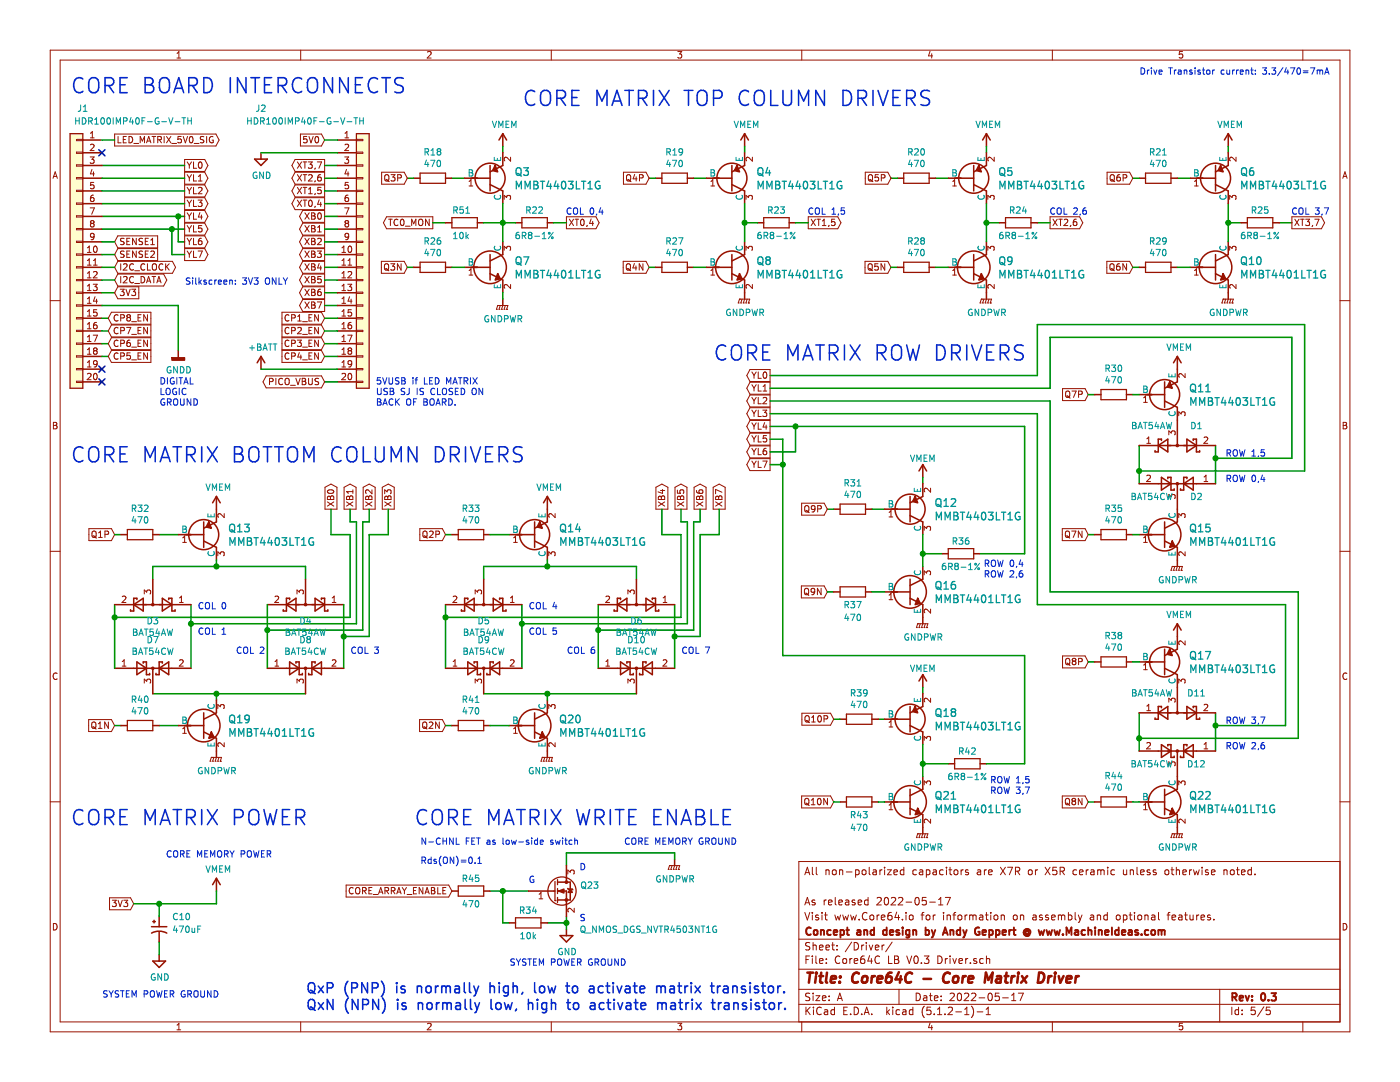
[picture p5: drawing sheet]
<svg xmlns="http://www.w3.org/2000/svg" width="279mm" height="216mm" viewBox="0 0 279 216" stroke-linecap="round" stroke-linejoin="round" font-family="sans-serif">
<g fill="none" stroke="#009300" stroke-width=".3">
<path d="M20.3 35.6h16.5M20.3 33h16.5M20.3 38.1h16.5M20.3 27.9h2.6M52.1 30.5h15.2M64.8 35.6h2.5M64.8 33h2.5M64.8 38.1h2.5M64.8 27.9h2.5M81.3 35.6h1.3M90.2 35.6h2.5M100.3 29.2v1.3"/>
<path d="M129.6 35.6h1.2M138.4 35.6h2.6M148.6 29.2v1.3M177.8 35.6h1.3M186.7 35.6h2.5M196.9 29.2v1.3M226.1 35.6h1.2M235 35.6h2.5M245.1 29.2v1.3M20.3 53.3h2.6M20.3 40.6h16.5M20.3 48.3h2.6"/>
<path d="M20.3 43.2h16.5M20.3 50.8h2.6M20.3 45.7h16.5M20.3 58.4h2.6M20.3 55.9h2.6M34.3 45.7v5.1h2.5M35.6 43.2v5.1h1.2M64.8 53.3h2.5M64.8 40.6h2.5M64.8 48.3h2.5M64.8 43.2h2.5M64.8 50.8h2.5"/>
<path d="M64.8 45.7h2.5M64.8 58.4h2.5M64.8 55.9h2.5M81.3 53.3h1.3M86.4 44.4h2.5M90.2 53.3h2.5M96.5 44.4h6.4M100.3 40.6v7.7M100.3 58.4v1.3M110.5 44.4h2.5M129.6 53.3h1.2M138.4 53.3h2.6"/>
<path d="M148.6 40.6v7.7M148.6 44.4h2.5M158.8 44.4h2.5M177.8 53.3h1.3M186.7 53.3h2.5M196.9 44.4h2.5M196.9 40.6v7.7M207 44.4h2.6M226.1 53.3h1.2M235 53.3h2.5M245.1 44.4h2.6M245.1 40.6v7.7"/>
<path d="M255.3 44.4h2.5M20.3 61h15.3v8.8M20.3 66h1.3M20.3 71.1h1.3M20.3 63.5h1.3M20.3 68.6h1.3M52.1 73.7h15.2M64.8 61h2.5M64.8 66h2.5M64.8 71.1h2.5M64.8 63.5h2.5M64.8 68.6h2.5"/>
<path d="M64.8 76.2h2.5M153.7 74.9h53.3v-10.1h53.4v29.2h-33.1M153.7 77.5h55.9v-10.2h48.2v24.1h-15.2M217.2 78.7h1.3M226.1 78.7h1.2M153.7 82.5h53.3v38.1h49.6v24.2h-14M153.7 80h55.9v38.1h49.5v29.2h-31.8M153.7 85.1h50.8v25.4h-8.9M153.7 87.6h2.5v43.2h48.3v21.6h-7.6M153.7 92.7h2.5M158.8 85.1v5.1h-5.1M184.2 95.2v1.3"/>
<path d="M227.3 88.9v7.6M242.6 88.9v7.6M22.9 106.7h1.2M30.5 115.6v-2.6h30.5v2.6M31.8 106.7h3.8M43.2 111.8v1.2M66.1 101.6v5.1h3.8v16.5h-47M69.9 101.6v2.5h1.2v20.4h-33M73.7 101.6v2.5h-1.3v21.6h-19M77.5 101.6v5.1h-3.8v20.3h-5.1M88.9 106.7h1.3M96.5 115.6v-2.6h30.5v2.6"/>
<path d="M97.8 106.7h3.8M109.2 111.8v1.2M132.1 101.6v5.1h3.8v16.5h-47M135.9 101.6v2.5h1.3v20.4h-33M139.7 101.6v2.5h-1.3v21.6h-19M143.5 101.6v5.1h-3.8v20.3h-5.1M165.1 101.6h1.3M165.1 118.1h1.3M174 101.6h2.5M174 118.1h2.5M184.2 106.7v6.3M184.2 110.5h3.8"/>
<path d="M217.2 106.7h1.3M226.1 106.7h1.2M22.9 120.6v12.7M30.5 138.4h30.5M38.1 120.6v12.7M43.2 138.4v1.3M53.4 120.6v12.7M68.6 120.6v12.7M88.9 120.6v12.7M96.5 138.4h30.5M104.2 120.6v12.7M109.2 138.4v1.3"/>
<path d="M119.4 120.6v12.7M134.6 120.6v12.7M184.2 137.2v1.2M217.2 132.1h1.3M226.1 132.1h1.2M22.9 144.8h1.2M31.8 144.8h3.8M88.9 144.8h1.3M97.8 144.8h3.8M166.4 143.5h1.3M175.3 143.5h1.2M184.2 148.6v6.3"/>
<path d="M184.2 152.4h5M227.3 142.2v7.7M242.6 142.2v7.7M43.2 177.8v2.5h-16.5M97.8 177.8h7.6M100.3 177.8v6.3h1.3M134.6 171.4v-1.2h-21.6v2.5M166.4 160h1.3M175.3 160h1.2M217.2 160h1.3M226.1 160h1.2M31.8 180.3v2.6"/>
<path d="M31.8 188v2.5M109.2 184.1h3.8M113 182.9v2.5"/>
</g>
<g fill="none" stroke="#981200" stroke-width=".2">
<path d="M10 10h259.4v195.9h-259.4zM12 12h255.4v191.9h-255.4zM35.3 11.6h.8M35.3 10.6l.4-.3v1.3M60 10v2M85.3 10.4l.5-.1 .2 .3-.7 1h.7M110 10v2M135.3 10.3h.8l-.5 .5 .4 .1v.6l-.2 .1-.5-.1M160 10v2M185.6 10.2l-.3 1h.8M185.9 10.7v.9M210 10v2"/>
<path d="M236 10.3h-.6l-.1 .6 .2-.1h.5v.7l-.2 .1-.5-.1M260 10v2M10.6 35.6l.4-1.3 .4 1.3M10.7 35.2h.6M15.3 35.4h1.2v.3h-1.2zM15.3 38h1.2v.2h-1.2zM15.3 32.9h1.2v.2h-1.2zM15.3 30.4h1.2v.2h-1.2zM15.3 27.8h1.2v.3h-1.2zM18 31.3h.8l-.4 .5 .3 .1 .1 .5-.3 .2-.5-.1M18 27.5h.8M18 28.9l.5-.1 .3 .3-.8 .9h.8"/>
<path d="M18 26.6l.4-.4v1.3M18.4 33.8l-.4 .9h.8M18.7 38.9h-.3a.79 .79 0 0 0-.1 1.3h.4l.1-.5-.3-.3h-.2l-.3 .3M18.7 34.3v.8M18.7 36.4h-.6l-.1 .6 .5-.1 .3 .2v.3l-.3 .3-.5-.2M22.9 26.7h20.2l.6 1.2-.6 1.2h-20.2zM23.6 27.2v1.3h.6M24.6 27.8h.4M25.2 27.2h-.6v1.3h.6M25.7 27.2a.64 .64 0 0 1 .8 .7 .64 .64 0 0 1-.8 .6zM26.7 28.6h1M28 28.5v-1.3l.4 .9 .4-.9v1.3"/>
<path d="M29.2 28.5l.5-1.3 .4 1.3M29.4 28.1h.6M30.3 27.2h.8M30.7 27.2v1.3M31.5 27.9l.7-.1v-.4l-.7-.2v1.3M31.8 27.9l.4 .6M32.8 27.2v1.3M33.2 27.2l.9 1.3M34.1 27.2l-.9 1.3M34.3 28.6h.9M36.2 27.2h-.7v.6l.2-.1 .5 .1v.6l-.2 .1-.5-.1M36.6 27.2l.4 1.3 .4-1.3"/>
<path d="M36.8 34.4h4.1l.6 1.2-.6 1.2h-4.1zM36.8 31.8h4.1l.6 1.2-.6 1.2h-4.1zM36.8 36.9h4.1l.6 1.2-.6 1.2h-4.1zM36.8 39.4h4.1l.6 1.2-.6 1.2h-4.1zM37.4 34.8l.4 .7M37.4 32.3l.4 .7M37.4 37.4l.4 .6M37.4 39.9l.4 .7M37.8 33v.6M37.8 35.5v.6M37.8 38v.7M37.9 27.4l.2-.2a.67 .67 0 0 1 .4 .7 .67 .67 0 0 1-.4 .6l-.3-.5z"/>
<path d="M38.2 34.8l-.4 .7M38.2 32.3l-.4 .7M38.2 37.4l-.4 .6M38.2 39.9l-.4 .7M38.6 34.8v1.3h.6M38.6 39.9v1.3h.6M38.6 37.4v1.3h.6M38.6 32.3v1.3h.6M38.7 28.6h1M39.5 39.9h.8l-.4 .5 .4 .1v.6l-.2 .1-.6-.1M39.6 37.5l.5-.1 .2 .3-.8 1h.8M39.6 36.1h.7"/>
<path d="M39.6 35.2l.4-.4v1.3M39.7 32.4l.2-.1a.67 .67 0 0 1 .4 .6 .67 .67 0 0 1-.4 .7l-.3-.5zM40.7 27.3l-.5-.1-.2 .2 .1 .4 .5 .2 .1 .3-.2 .2-.5-.1M41.2 27.2v1.3M42.5 27.3a.59 .59 0 0 0-.7 .6 .59 .59 0 0 0 .7 .5l.1-.4h-.3M58.9 34.4h5.9v2.4h-5.9l-.6-1.2zM58.9 31.8h5.9v2.4h-5.9l-.6-1.2zM58.9 36.9h5.9v2.4h-5.9l-.6-1.2zM58.9 39.4h5.9v2.4h-5.9l-.6-1.2zM59.3 39.9l.9 1.3M59.3 37.4l.9 1.3M59.3 34.8l.9 1.3"/>
<path d="M59.3 32.3l.9 1.3M60 26.7h4.1l.7 1.2-.7 1.2h-4.1zM60.2 39.9l-.9 1.3M60.2 37.4l-.9 1.3M60.2 34.8l-.9 1.3M60.2 32.3l-.9 1.3M60.5 34.8h.7M60.5 39.9h.7M60.5 37.4h.7M60.5 32.3h.7M60.8 32.3v1.3M60.8 34.8v1.3"/>
<path d="M60.8 37.4v1.3M60.8 39.9v1.3M61.2 27.2h-.6v.6l.5-.1 .2 .3v.3l-.2 .2-.5-.1M61.5 32.3h.8l-.4 .5 .3 .1 .1 .5-.2 .2-.6-.1M61.6 35l.5-.2 .2 .4-.8 .9h.8M61.6 38.7h.7M61.6 37.7l.3-.3v1.3M61.7 27.2l.4 1.3 .4-1.3M62.9 33.5l-.1 .3M62.9 36.1l-.1 .2M62.9 38.6l-.1 .2M63 27.4l.2-.2a.67 .67 0 0 1 .4 .7 .67 .67 0 0 1-.4 .6l-.3-.5z"/>
<path d="M63.3 32.3h.9l-.6 1.3M63.7 39.9l-.3 .9h.8M64 34.8h-.2a.79 .79 0 0 0-.2 1.3l.5-.1v-.5l-.5-.2-.2 .3M64.1 37.4h-.6l-.1 .6 .2-.1 .5 .1v.5l-.2 .2-.5-.2M68.8 31.3h.8l-.4 .5 .3 .1 .1 .5-.3 .2-.5-.1M68.8 28.9l.5-.1 .3 .3-.8 .9h.8M68.8 27.5h.8M68.8 26.6l.4-.4v1.3M69.2 33.8l-.4 .9h.8M69.5 34.3v.8M69.5 38.9h-.3a.79 .79 0 0 0-.1 1.3h.4l.1-.5-.3-.3h-.2l-.3 .3M69.5 36.4h-.6l-.1 .6 .5-.1 .3 .2v.3l-.3 .3-.5-.2"/>
<path d="M71.1 35.4h1.3v.3h-1.3zM71.1 27.8h1.3v.3h-1.3zM71.1 30.4h1.3v.2h-1.3zM71.1 32.9h1.3v.2h-1.3zM71.1 38h1.3v.2h-1.3zM76.2 34.4h4.5l.6 1.2-.6 1.2h-4.5zM76.8 35l.3-.2a.44 .44 0 0 1 .5 .5v.6l-.5 .2-.3-.2zM77 35.8l.7 .4M78 34.8h.8l-.4 .5 .4 .2v.5l-.2 .1-.6-.1M79.4 35.5l.6-.1v-.4l-.6-.2v1.3M93.6 37.1h.7M93.6 36.2l.4-.4v1.3"/>
<path d="M100.6 39.8v-.8l.5 .4 .1-.3 .5-.1 .2 .2-.1 .6M101.9 31.4v.8l-.9-.8-.4 .2 .2 .5M124.4 34.4h4.5l.7 1.2-.7 1.2h-4.5zM125.1 35l.2-.2a.44 .44 0 0 1 .6 .5l-.1 .6-.5 .2-.2-.2zM125.3 35.8l.6 .4M126.7 34.8l-.3 .9h.7M127 35.3v.8M127.6 35.5l.7-.1v-.4l-.7-.2v1.3M141.9 37.1h.7M141.9 36.2l.4-.4v1.3M148.9 39.8v-.8l.5 .4 .1-.3 .4-.1 .3 .2-.2 .6M150.2 31.4v.8l-1-.8-.3 .2 .1 .5"/>
<path d="M172.7 34.4h4.5l.6 1.2-.6 1.2h-4.5zM173.3 35l.3-.2a.44 .44 0 0 1 .5 .5v.6l-.5 .2-.3-.2zM173.5 35.8l.7 .4M175.3 34.8h-.6l-.1 .7 .2-.2 .5 .2v.5l-.2 .1-.5-.1M175.9 35.5l.7-.1v-.4l-.7-.2v1.3M190.1 37.1h.8M190.1 36.2l.4-.4v1.3M197.1 39.8v-.8l.5 .4 .2-.3 .4-.1 .2 .2-.1 .6M198.4 31.4v.8l-.9-.8-.4 .2 .2 .5M220.9 34.4h4.5l.7 1.2-.7 1.2h-4.5zM221.6 35l.3-.2a.44 .44 0 0 1 .5 .5l-.1 .6-.4 .2-.3-.2zM221.8 35.8l.7 .4"/>
<path d="M223.5 34.8h-.2a.79 .79 0 0 0-.2 1.3l.5-.1v-.5l-.5-.2-.2 .3M224.1 35.5l.7-.1v-.4l-.7-.2v1.3M238.4 37.1h.7M238.4 36.2l.4-.4v1.3M245.4 39.8v-.8l.5 .4 .1-.3 .4-.1 .3 .2-.2 .6M246.7 31.4v.8l-.9-.8-.4 .2 .1 .5M268 35.6l.4-1.3 .4 1.3M268.1 35.2h.6M10 60h2M15.3 53.2h1.2v.3h-1.2zM15.3 50.7h1.2v.2h-1.2zM15.3 48.1h1.2v.3h-1.2z"/>
<path d="M15.3 45.6h1.2v.2h-1.2zM15.3 43.1h1.2v.2h-1.2zM15.3 40.5h1.2v.3h-1.2zM15.3 58.3h1.2v.2h-1.2zM15.3 55.8h1.2v.2h-1.2zM17.4 50.4h.8M17.4 52.9h.8M17.4 55.4h.8M17.4 58h.8M17.4 49.5l.4-.4v1.3M17.4 52l.4-.4v1.3M17.4 54.5l.4-.3v1.2"/>
<path d="M17.4 57.1l.4-.4v1.3M17.4 59.6l.4-.3v1.2M18 41.5h.8l-.5 1.2M18.3 44.6h.2M18.3 44.6l-.3-.3 .3-.3h.2l.3 .3-.3 .3M18.3 44.6l-.3 .2v.3l.3 .2 .4-.1 .1-.1v-.3l-.3-.2M18.6 56.7h.8l-.4 .5 .3 .1 .1 .5-.3 .2-.5-.1M18.7 52.9h.7M18.7 54.3l.4-.1 .3 .3-.8 .9h.8M18.7 52l.3-.4v1.3M18.8 49.2l.2-.1a.67 .67 0 0 1 .4 .6 .67 .67 0 0 1-.4 .7l-.3-.5zM18.8 47.1l-.3 .2h-.3l-.2-.2 .1-.4 .4-.1 .3 .2-.2 .9-.4 .1"/>
<path d="M19 59.2l-.3 .9h.7M19.3 59.7v.8M23.5 52.1h10.9l.6 1.2-.6 1.2h-10.9l-.6-1.2zM23.5 49.6h8v2.4h-8l-.6-1.2zM23.5 47.1h8v2.4h-8l-.6-1.2zM23.5 54.7h9.2l.6 1.2-.6 1.2h-9.2l-.6-1.2zM23.5 57.2h4.2v2.4h-4.2l-.6-1.2zM24 57.7h.8l-.5 .5 .4 .1 .1 .5-.3 .2-.5-.1M24.1 52.6v1.3M24.1 55.2v1.2M24.7 52.8l.4-.2 .3 .4-.8 .9h.8M24.7 55.3l.4-.1 .3 .3-.8 .9h.8"/>
<path d="M24.8 47.6l-.5-.1-.2 .2v.3l.6 .3 .1 .3-.3 .2h-.5M24.8 50.2l-.5-.1-.2 .1v.4l.6 .2 .1 .3-.3 .3-.5-.1M25.1 57.7l.5 1.3 .4-1.3M25.3 50.7h.4M25.3 48.2h.4M25.9 50.1h-.6v1.3h.6M25.9 47.5h-.6v1.3h.6M26.3 57.7h.8l-.5 .5 .4 .1v.6l-.2 .1-.5-.1M26.6 52.8a.56 .56 0 0 0-.8 .5 .56 .56 0 0 0 .8 .5M26.6 55.3a.56 .56 0 0 0-.8 .5 .56 .56 0 0 0 .8 .5M26.9 54h1M26.9 56.6h1"/>
<path d="M27.2 47.5v1.3l-.7-1.3v1.3M27.2 50.1v1.3l-.7-1.3v1.3M28.2 55.2a.64 .64 0 0 1 .7 .6 .64 .64 0 0 1-.7 .6zM28.5 50.2l-.5-.1-.2 .1-.1 .2 .2 .2 .4 .2 .2 .3-.3 .3-.5-.1M28.5 47.6l-.5-.1-.2 .2-.1 .2 .2 .2 .4 .2 .2 .3-.3 .2h-.5M28.9 52.8a.56 .56 0 0 0-.8 0 .56 .56 0 0 0 .1 .8l.3 .3 .4-.1M29 50.7h.4M29 48.2h.4M29.2 56.4l.5-1.2 .4 1.2M29.4 56.1h.6M29.4 52.6v1.3h.6M29.6 50.1h-.6v1.3h.6"/>
<path d="M29.6 47.5h-.6v1.3h.6M30.1 50.2l.5-.1 .2 .3-.8 1h.8M30.1 48.8h.7M30.1 47.9l.3-.4v1.3M30.3 55.2h.8M30.4 52.8l.3-.2a.44 .44 0 0 1 .5 .5v.6l-.5 .2-.3-.2zM30.7 55.2v1.2M31.3 56.4l.4-1.2 .4 1.2M31.4 56.1h.6M32.5 52.8a.56 .56 0 0 0-.8 .5 .56 .56 0 0 0 .8 .5M33.1 52.6v1.3M33.2 53.2l.6 .7"/>
<path d="M33.8 52.6l-.7 .8M36.8 42h4.1l.6 1.2-.6 1.2h-4.1zM36.8 44.5h4.1l.6 1.2-.6 1.2h-4.1zM36.8 47.1h4.1l.6 1.2-.6 1.2h-4.1zM36.8 49.6h4.1l.6 1.2-.6 1.2h-4.1zM37.4 50.1l.4 .6M37.4 47.5l.4 .7M37.4 45l.4 .7M37.4 42.5l.4 .6M37.8 40.6v.6M37.8 43.1v.6M37.8 45.7v.6"/>
<path d="M37.8 48.2v.6M37.8 50.7v.7M38.2 50.1l-.4 .6M38.2 47.5l-.4 .7M38.2 45l-.4 .7M38.2 42.5l-.4 .6M38.6 42.5v1.2h.6M38.6 50.1v1.3h.6M38.6 47.5v1.3h.6M38.6 45v1.3h.6M39.5 50.1h.9l-.6 1.3M39.9 42.4l-.3 .9h.8"/>
<path d="M40.2 47.5h-.2a.79 .79 0 0 0-.2 1.3l.5-.1v-.5l-.5-.2-.2 .3M40.2 42.9v.8M40.3 45h-.6l-.1 .6 .2-.1 .5 .1v.6l-.2 .1-.5-.1M60.4 52.1h4.4v2.4h-4.4l-.6-1.2zM60.4 42h4.4v2.4h-4.4l-.6-1.2zM60.4 44.5h4.4v2.4h-4.4l-.6-1.2zM60.4 47.1h4.4v2.4h-4.4l-.6-1.2zM60.4 49.6h4.4v2.4h-4.4l-.6-1.2zM60.4 54.7h4.4v2.4h-4.4l-.6-1.2zM60.4 57.2h4.4v2.4h-4.4l-.6-1.2zM60.4 59.8h4.4v2.4h-4.4l-.6-1.2zM60.8 50.1l.9 1.3"/>
<path d="M60.8 47.5l.9 1.3M60.8 45l.9 1.3M60.8 42.5l.9 1.2M60.8 52.6l.9 1.3M60.8 55.2l.9 1.2M60.8 57.7l.9 1.3M61.7 50.1l-.9 1.3M61.7 47.5l-.9 1.3M61.7 45l-.9 1.3M61.7 42.5l-.9 1.2M61.7 52.6l-.9 1.3M61.7 55.2l-.9 1.2"/>
<path d="M61.7 57.7l-.9 1.3M61.7 40.1l.2-.2a.67 .67 0 0 1 .4 .7 .67 .67 0 0 1-.4 .6l-.3-.5zM62.2 42.5l.6 .1v.4l-.2 .1 .3 .2-.1 .4h-.6zM62.2 45l.6 .1v.4l-.2 .1 .3 .2-.1 .4-.6 .1zM62.2 52.6l.6 .2v.3l-.2 .1 .3 .3-.1 .3-.6 .1zM62.2 50.1l.6 .1v.4l-.2 .1 .3 .2-.1 .4-.6 .1zM62.2 47.5l.6 .2v.3l-.2 .2 .3 .2-.1 .4h-.6zM62.2 55.2l.6 .1v.4l-.2 .1 .3 .2-.1 .4h-.6zM62.2 57.7l.6 .1v.4l-.2 .1 .3 .2-.1 .4-.6 .1zM62.2 50.7h.4M62.2 48.2h.4M62.2 45.6h.4"/>
<path d="M62.2 43.1h.4M62.2 53.2h.4M62.2 55.8h.4M62.2 58.3h.4M62.9 41.1l-.1 .3M63.3 50.1h.8l-.4 .5 .4 .1v.5l-.2 .2-.6-.2M63.4 47.7l.5-.2 .2 .4-.8 .9h.8M63.4 46.3h.7M63.4 45.4l.4-.4v1.3M63.5 42.6l.2-.1a.67 .67 0 0 1 .4 .6 .67 .67 0 0 1-.4 .6l-.3-.4zM63.7 52.6l-.3 .9h.8M64 57.7h-.2a.79 .79 0 0 0-.2 1.3l.5-.1v-.6l-.5-.1-.2 .2"/>
<path d="M64 40.4v.8M64 53.1v.8M64.1 55.2h-.6l-.1 .6 .2-.1 .5 .1v.5l-.2 .1-.5-.1M68.2 50.4h.8M68.2 49.5l.4-.4v1.3M68.2 52l.4-.4v1.3M68.2 54.5l.4-.3v1.2M68.2 57.1l.4-.4v1.3M68.2 59.6l.4-.3v1.2M68.2 52.9h.8M68.2 55.4h.8M68.2 58h.8"/>
<path d="M68.8 41.5h.8l-.5 1.2M69.1 44.6h.2M69.1 44.6l-.3 .2v.3l.3 .2 .4-.1 .1-.1v-.3l-.3-.2M69.1 44.6l-.3-.3 .3-.3h.2l.3 .3-.3 .3M69.4 56.7h.8l-.4 .5 .3 .1 .1 .5-.3 .2-.5-.1M69.5 54.3l.4-.1 .3 .3-.8 .9h.8M69.5 52.9h.7M69.5 52l.3-.4v1.3M69.6 49.2l.2-.1a.67 .67 0 0 1 .4 .6 .67 .67 0 0 1-.4 .7l-.3-.5zM69.6 47.1l-.3 .2h-.3l-.2-.2 .1-.4 .4-.1 .3 .2-.2 .9-.4 .1M69.8 59.2l-.3 .9h.7M70.1 59.7v.8"/>
<path d="M71.1 53.2h1.3v.3h-1.3zM71.1 50.7h1.3v.2h-1.3zM71.1 48.1h1.3v.3h-1.3zM71.1 45.6h1.3v.2h-1.3zM71.1 43.1h1.3v.2h-1.3zM71.1 40.5h1.3v.3h-1.3zM71.1 55.8h1.3v.2h-1.3zM71.1 58.3h1.3v.2h-1.3zM76.1 52.1h4.6l.6 1.2-.6 1.2h-4.6zM76.8 52.8l.2-.2a.44 .44 0 0 1 .6 .5l-.1 .6-.5 .2-.2-.2zM77 53.6l.6 .4M77.2 43.3h9.2v2.3h-9.2l-.7-1.2z"/>
<path d="M77.6 43.7h.7M77.9 43.7v1.3M78 52.6h.8l-.5 .5 .4 .1 .1 .5-.3 .2-.5-.1M79.4 43.9a.56 .56 0 0 0-.8 .5 .56 .56 0 0 0 .8 .5M80 43.9l.2-.2a.67 .67 0 0 1 .5 .7 .67 .67 0 0 1-.5 .6l-.3-.5zM80 52.6v1.3l-.7-1.3v1.3M80.9 45.1h1M82.2 45v-1.3l.4 1 .4-1v1.3M83.7 43.8l.1-.1a.47 .47 0 0 1 .6 .5v.4l-.2 .4h-.4l-.2-.2a.93 .93 0 0 1 .1-1zM85.7 43.7v1.3l-.8-1.3v1.3M93.6 54l.4-.4v1.3M93.6 54.9h.7"/>
<path d="M100.6 49.9v-.8l.5 .5 .1-.4 .5-.1 .2 .3-.1 .5M101.9 56.8v.8l-.9-.8-.4 .2 .2 .5M113 43.3h5.9l.7 1.1-.7 1.2h-5.9zM113.6 43.7l.9 1.3M114.5 43.7l-.9 1.3M114.8 43.7h.7M115.1 43.7v1.3M116 43.9l.2-.2a.69 .69 0 0 1 .4 .7 .69 .69 0 0 1-.4 .6l-.3-.5zM117.2 45l-.1 .2M118 43.7l-.3 .9h.8M118.3 44.2v.8M124.4 52.1h4.5l.7 1.2-.7 1.2h-4.5z"/>
<path d="M125 52.8l.3-.2a.44 .44 0 0 1 .5 .5v.6l-.5 .2-.3-.2zM125.2 53.6l.7 .4M126.6 52.6l-.3 .9h.8M126.9 53.1v.8M128.3 52.6v1.3l-.7-1.3v1.3M141.9 54.9h.7M141.9 54l.4-.4v1.3M147.6 59.7h.1M147.6 59.7l-.3 .8M147.6 59.7h2l-.2 .8M148.1 59.7l-.3 .8M148.6 59.7l-.2 .8"/>
<path d="M148.9 49.9v-.8l.5 .5 .1-.4 .4-.1 .3 .3-.2 .5M149.1 59.7l-.2 .8M150.2 56.8v.8l-1-.8-.3 .2 .1 .5M161.3 43.3h5.9l.6 1.1-.6 1.2h-5.9zM161.9 43.7l.8 1.3M162.7 43.7l-.8 1.3M163 43.7h.7M163.4 43.7v1.3M164.1 45h.7M164.1 44.1l.4-.4v1.3M165.4 45l-.1 .2M166.6 43.7h-.6l-.1 .6 .5-.1 .3 .3v.3l-.3 .2-.5-.1"/>
<path d="M172.6 52.1h4.6l.6 1.2-.6 1.2h-4.6zM173.3 52.8l.2-.2a.44 .44 0 0 1 .6 .5l-.1 .6-.5 .2-.2-.2zM173.5 53.6l.6 .4M175.2 52.6h-.6v.6l.4-.1 .3 .3v.3l-.3 .2-.4-.1M176.6 52.6v1.3l-.8-1.3v1.3M190.1 54.9h.8M190.1 54l.4-.4v1.3M195.8 59.7h.1M195.8 59.7h2.1l-.3 .8M195.8 59.7l-.2 .8M196.4 59.7l-.3 .8M196.9 59.7l-.3 .8"/>
<path d="M197.1 49.9v-.8l.5 .5 .2-.4 .4-.1 .2 .3-.1 .5M197.4 59.7l-.3 .8M198.4 56.8v.8l-.9-.8-.4 .2 .2 .5M209.6 43.3h5.9l.6 1.1-.6 1.2h-5.9zM210.1 43.7l.9 1.3M211 43.7l-.9 1.3M211.3 43.7h.7M211.6 43.7v1.3M212.4 43.9l.5-.2 .2 .4-.8 .9h.8M213.7 45l-.1 .2M214.8 43.7l-.4 .2-.2 .4 .1 .7h.5l.1-.2-.1-.5-.4-.1-.2 .3M220.9 52.1h4.5l.7 1.2-.7 1.2h-4.5z"/>
<path d="M221.6 52.8l.2-.2a.44 .44 0 0 1 .5 .5v.6l-.5 .2-.2-.2zM221.7 53.6l.7 .4M223.4 52.6l-.4 .2-.2 .4 .1 .6h.5l.2-.1-.2-.5-.3-.1-.3 .3M224.8 52.6v1.3l-.7-1.3v1.3M238.4 54.9h.7M238.4 54l.4-.4v1.3M244.1 59.7h.1M244.1 59.7h2l-.2 .8M244.1 59.7l-.2 .8M244.6 59.7l-.2 .8M245.1 59.7l-.2 .8M245.4 49.9v-.8l.5 .5 .1-.4 .4-.1 .3 .3-.2 .5"/>
<path d="M245.6 59.7l-.2 .8M246.7 56.8v.8l-.9-.8-.4 .2 .1 .5M257.8 43.3h5.9l.7 1.1-.7 1.2h-5.9zM258.4 43.7l.8 1.3M259.2 43.7l-.8 1.3M259.6 43.7h.7M259.9 43.7v1.3M260.6 43.7h.8l-.5 .5 .4 .1v.7h-.5l-.2-.1M262 45l-.2 .2M262.4 43.7h.8l-.5 1.3M267.4 60h2M15.3 76.1h1.2v.2h-1.2z"/>
<path d="M15.3 73.5h1.2v.3h-1.2zM15.3 71h1.2v.2h-1.2zM15.3 68.5h1.2v.2h-1.2zM15.3 65.9h1.2v.3h-1.2zM15.3 63.4h1.2v.2h-1.2zM15.3 60.8h1.2v.3h-1.2zM17.4 60.5h.8M17.4 63.1h.8M17.4 65.6h.8M17.4 68.1h.8M17.4 70.7h.8M17.4 73.2h.8"/>
<path d="M17.4 74.6l.5-.1 .3 .4-.8 .9h.8M17.4 62.2l.4-.4v1.3M17.4 64.7l.4-.4v1.3M17.4 67.2l.4-.3v1.2M17.4 69.8l.4-.4v1.3M17.4 72.3l.4-.3v1.2M18.6 66.9h.8l-.5 1.2M18.8 74.6l.2-.1a.67 .67 0 0 1 .4 .6 .67 .67 0 0 1-.4 .7l-.3-.5zM18.9 70l-.2 .2v.4l.2 .1 .4-.1 .1-.1v-.3l-.3-.2M18.9 70l-.2-.3 .2-.3h.2l.3 .3-.3 .3M18.9 70h.2M19.3 64.3l-.5 .2-.1 .4v.6l.6 .1 .1-.2-.1-.5-.4-.1-.2 .3"/>
<path d="M19.3 61.8h-.6v.6l.4-.1 .3 .2v.3l-.3 .3-.4-.2M19.4 72.5l-.3 .2h-.3l-.1-.2 .1-.5h.3l.2 .1a.84 .84 0 0 1-.3 1.1h-.2M22.2 62.3h7.9v2.4h-7.9l-.6-1.2zM22.2 64.8h7.9v2.4h-7.9l-.6-1.2zM22.2 67.4h7.9v2.4h-7.9l-.6-1.2zM22.2 69.9h7.9v2.4h-7.9l-.6-1.2zM23.6 62.9a.56 .56 0 0 0-.8 .5 .56 .56 0 0 0 .8 .5M23.6 65.5a.56 .56 0 0 0-.8 .5 .56 .56 0 0 0 .8 .5M23.6 68a.56 .56 0 0 0-.8 .5 .56 .56 0 0 0 .8 .5M23.6 70.5a.56 .56 0 0 0-.8 .5 .56 .56 0 0 0 .8 .6M24.1 68.5l.7-.1v-.4l-.7-.1v1.2M24.1 71.1l.7-.1v-.5l-.7-.1v1.3"/>
<path d="M24.1 63.4l.7-.1v-.4l-.7-.1v1.3M24.1 66l.7-.1v-.4l-.7-.2v1.3M25.3 65.3h.8l-.5 1.3M25.6 63.3h.2M25.6 63.3l-.3-.2 .3-.3h.2l.2 .2-.2 .3M25.6 63.3l-.3 .3 .1 .3 .2 .2 .3-.1 .1-.2v-.2l-.2-.3M25.9 67.9l-.4 .1-.2 .4 .1 .6 .5 .1 .1-.2-.1-.5h-.3l-.3 .2M26 70.4h-.6l-.1 .6 .5-.1 .2 .2v.4l-.2 .2-.5-.1M26.3 64.2h.9M26.3 66.7h.9M26.3 69.3h.9M26.3 71.8h.9"/>
<path d="M27.5 71h.5M27.5 63.4h.5M27.5 65.9h.5M27.5 68.5h.5M28.2 62.8h-.7v1.3h.7M28.2 65.3h-.7v1.3h.7M28.2 67.9h-.7v1.2h.7M28.2 70.4h-.7v1.3h.7M29.4 62.8v1.3l-.7-1.3v1.3M29.4 65.3v1.3l-.7-1.3v1.3M29.4 67.9v1.2l-.7-1.2v1.2M29.4 70.4v1.3l-.7-1.3v1.3"/>
<path d="M53.1 75h11l.7 1.2-.7 1.2h-11l-.6-1.2zM53.8 76.1h.6l.1-.2-.1-.3-.6-.1v1.3M55.1 75.5v1.3M56.3 64.8h7.8l.7 1.2-.7 1.2h-7.8zM56.3 62.3h7.8l.7 1.2-.7 1.2h-7.8zM56.3 67.4h7.8l.7 1.2-.7 1.2h-7.8zM56.3 69.9h7.8l.7 1.2-.7 1.2h-7.8zM56.4 75.6a.56 .56 0 0 0-.7 .1 .56 .56 0 0 0 0 .8l.3 .3 .4-.2M56.9 75.7l.3-.2a.44 .44 0 0 1 .5 .4v.7l-.5 .2-.3-.2zM57.7 62.9a.56 .56 0 0 0-.8 .1 .56 .56 0 0 0 0 .8l.4 .3 .4-.2M57.7 65.5a.56 .56 0 0 0-.8 0 .56 .56 0 0 0 0 .8l.4 .3 .4-.1M57.7 68a.56 .56 0 0 0-.8 .1 .56 .56 0 0 0 0 .7l.4 .3 .4-.1"/>
<path d="M57.7 70.5a.56 .56 0 0 0-.8 .1 .56 .56 0 0 0 0 .8l.4 .3 .4-.1M58 76.9h.9M58.2 66l.6-.1 .1-.1v-.3l-.7-.2v1.3M58.2 63.4h.6l.1-.2v-.3l-.7-.1v1.3M58.2 68.5h.6l.1-.2v-.3l-.7-.1v1.2M58.2 71.1l.6-.1 .1-.2v-.3l-.7-.1v1.3M59 75.5l.5 1.3 .4-1.3M59.3 67.9h.8l-.4 .5 .4 .1-.1 .6h-.5l-.2-.1M59.4 63.1l.4-.3v1.3M59.4 65.5l.5-.2 .2 .4-.8 .9h.8M59.4 64.1h.7M59.7 70.4l-.3 .8h.8"/>
<path d="M60 70.8v.9M60.3 75.5h.4l.3 .2-.3 .4 .4 .2-.2 .4-.6 .1zM60.3 76.1h.4M60.4 64.2h1M60.4 66.7h1M60.4 69.3h1M60.4 71.8h1M60.8 60.2l.9 1.3M61.6 75.5v1l.2 .3 .4-.1 .1-.2v-1M61.7 71h.4M61.7 63.4h.4M61.7 65.9h.4"/>
<path d="M61.7 68.5h.4M61.7 60.2l-.9 1.3M62.2 60.2l.6 .2v.3l-.2 .2 .3 .2-.1 .4h-.6zM62.2 60.9h.4M62.3 62.8h-.6v1.3h.6M62.3 65.3h-.6v1.3h.6M62.3 67.9h-.6v1.2h.6M62.3 70.4h-.6v1.3h.6M63.3 60.2h.9l-.6 1.3M63.5 62.8v1.3l-.7-1.3v1.3M63.5 65.3v1.3l-.7-1.3v1.3M63.5 67.9v1.2l-.7-1.2v1.2"/>
<path d="M63.5 70.4v1.3l-.7-1.3v1.3M63.6 75.6l-.5-.1-.2 .2 .1 .3 .5 .3v.3l-.2 .2-.4-.1M68.2 62.2l.4-.4v1.3M68.2 64.7l.4-.4v1.3M68.2 67.2l.4-.3v1.2M68.2 69.8l.4-.4v1.3M68.2 72.3l.4-.3v1.2M68.2 60.5h.8M68.2 63.1h.8M68.2 65.6h.8M68.2 68.1h.8M68.2 70.7h.8"/>
<path d="M68.2 73.2h.8M68.2 74.6l.5-.1 .3 .4-.8 .9h.8M69.4 66.9h.8l-.5 1.2M69.6 74.6l.2-.1a.67 .67 0 0 1 .4 .6 .67 .67 0 0 1-.4 .7l-.3-.5zM69.7 70l-.2-.3 .2-.3h.2l.3 .3-.3 .3M69.7 70l-.2 .2v.4l.2 .1 .4-.1 .1-.1v-.3l-.3-.2M69.7 70h.2M70.1 64.3l-.5 .2-.1 .4v.6l.6 .1 .1-.2-.1-.5-.4-.1-.2 .3M70.1 61.8h-.6v.6l.4-.1 .3 .2v.3l-.3 .3-.4-.2M70.2 72.5l-.3 .2h-.3l-.1-.2 .1-.5h.3l.2 .1a.84 .84 0 0 1-.3 1.1h-.2M71.1 60.8h1.3v.3h-1.3zM71.1 63.4h1.3v.2h-1.3z"/>
<path d="M71.1 65.9h1.3v.3h-1.3zM71.1 68.5h1.3v.2h-1.3zM71.1 71h1.3v.2h-1.3zM71.1 73.5h1.3v.3h-1.3zM71.1 76.1h1.3v.2h-1.3zM99.1 61.7h.1M99.3 61h.1M99.3 61l-.2 .7M99.3 61h2.1l-.3 .7M99.6 61.7h.1M99.8 61l-.2 .7M100.1 61.7h.1"/>
<path d="M100.3 61l-.2 .7M100.6 61.7h.1M100.9 61l-.3 .7M101.1 61.7h.1M147.3 60.5h.1M147.8 60.5h.1M148.4 60.5h.1M148.9 60.5h.1M149.4 60.5h.1M149.7 76.3h4v2.4h-4l-.7-1.2zM149.7 73.7h4v2.4h-4l-.7-1.2zM149.7 78.8h4v2.4h-4l-.7-1.2z"/>
<path d="M150.1 79.3l.4 .7M150.1 74.2l.4 .7M150.1 76.8l.4 .6M150.5 74.9v.6M150.5 77.4v.6M150.5 80v.6M150.9 79.3l-.4 .7M150.9 74.2l-.4 .7M150.9 76.8l-.4 .6M151.3 76.8v1.2h.6M151.3 74.2v1.3h.6M151.3 79.3v1.3h.6"/>
<path d="M152.3 78h.7M152.3 79.4l.5-.1 .2 .4-.8 .9h.8M152.3 77.1l.4-.3v1.2M152.4 74.3l.2-.1a.67 .67 0 0 1 .4 .7 .67 .67 0 0 1-.4 .6l-.3-.5zM195.6 60.5h.1M196.1 60.5h.1M196.6 60.5h.1M197.1 60.5h.1M197.6 60.5h.1M212.1 77.5h4.4l.7 1.2-.7 1.2h-4.4zM212.7 78.2l.3-.2a.44 .44 0 0 1 .5 .5v.6l-.5 .2-.3-.2zM212.9 79l.7 .4"/>
<path d="M213.9 78h.9l-.6 1.3M215.3 78.7l.6-.1v-.4l-.6-.2v1.3M228.2 79.4l.4-.4v1.3M236.5 74.5v.8l-.9-.8-.4 .3 .2 .5M243.9 60.5h.1M244.4 60.5h.1M244.9 60.5h.1M245.4 60.5h.1M245.9 60.5h.1M10.7 84.3h.4l.2 .2-.2 .4 .3 .2-.2 .5h-.5zM10.7 84.9h.4M64.9 97.2l1.2-.6 1.1 .6v4.4h-2.3z"/>
<path d="M65.4 97.9a.75 .75 0 0 1 1.2 .2 .73 .73 0 0 1-1.3-.1zM65.5 99.1l.2-.1 .3 .2 .2-.3h.2l.2 .3v.5h-1.3zM66 99.2v.5M68.7 97.2l1.2-.6 1.2 .6v4.4h-2.4zM69.3 99.1l.2-.1 .3 .2 .2-.3h.2l.2 .3v.5h-1.2zM69.8 99.2v.5M70.4 97.7v.8M70.4 98.1h-1.2l.3 .4M72.5 97.2l1.2-.6 1.2 .6v4.4h-2.4zM73.1 99.1l.2-.1 .3 .2 .2-.3h.2l.2 .3v.5h-1.2zM73.6 99.2v.5M74.2 97.7v.8l-.9-.8-.3 .3 .1 .5"/>
<path d="M76.3 97.2l1.2-.6 1.2 .6v4.4h-2.4zM76.8 98.5v-.8l.5 .4 .1-.3h.5l.1 .2-.1 .5M76.9 99.1l.2-.1 .3 .2 .2-.3h.2l.2 .3v.5h-1.2zM77.4 99.2v.5M130.9 97.2l1.2-.6 1.2 .6v4.4h-2.4zM131.5 99.1l.2-.1 .3 .2 .2-.3h.2l.3 .3v.5h-1.3zM131.8 97.9h.9M132 99.2v.5M132.2 97.7v.8l-.9-.4M134.7 97.2l1.2-.6 1.2 .6v4.4h-2.4zM135.2 97.8v.6l.6 .1-.1-.2 .1-.5h.5l.2 .2-.2 .5M135.3 99.1l.2-.1 .3 .2 .2-.3h.2l.3 .3v.5h-1.3z"/>
<path d="M135.8 99.2v.5M138.5 97.2l1.2-.6 1.2 .6v4.4h-2.4zM139 97.9l.1 .3a.87 .87 0 0 0 1.2 0l-.2-.4h-.5l-.1 .4 .2 .3M139.1 99.1l.3-.1 .2 .2 .2-.3h.2l.3 .3v.5h-1.3zM139.6 99.2v.5M142.3 97.2l1.2-.6 1.2 .6v4.4h-2.4zM142.9 99.1l.3-.1 .2 .2 .3-.3h.2l.2 .3v.5h-1.3zM143.4 99.2v.5M144.1 98.2l-1.3-.5v.8M149.7 81.4h4v2.3h-4l-.7-1.2zM149.7 83.9h4v2.4h-4l-.7-1.2zM149.7 86.4h4v2.4h-4l-.7-1.2z"/>
<path d="M149.7 89h4v2.4h-4l-.7-1.2zM149.7 91.5h4v2.4h-4l-.7-1.2zM150.1 92l.4 .7M150.1 89.5l.4 .6M150.1 86.9l.4 .7M150.1 84.4l.4 .6M150.1 81.8l.4 .7M150.5 82.5v.6M150.5 85v.6M150.5 87.6v.6M150.5 90.1v.6M150.5 92.7v.6"/>
<path d="M150.9 92l-.4 .7M150.9 89.5l-.4 .6M150.9 86.9l-.4 .7M150.9 84.4l-.4 .6M150.9 81.8l-.4 .7M151.3 92v1.3h.6M151.3 81.8v1.3h.6M151.3 84.4v1.2h.6M151.3 86.9v1.3h.6M151.3 89.5v1.2h.6M152.2 92h.9l-.6 1.3M152.2 81.8h.8l-.4 .5 .4 .1v.6l-.2 .1-.6-.1"/>
<path d="M152.6 84.3l-.3 .9h.8M152.9 89.5h-.2a.79 .79 0 0 0-.2 1.2l.5-.1v-.5l-.5-.2-.2 .3M152.9 84.8v.8M153 86.9h-.6l-.1 .6 .2-.1 .5 .1v.6l-.2 .1-.5-.1M185.7 97.4v.8l-.9-.8-.4 .3 .2 .4M228.2 80.3h.8M228.9 87.6l.3-.4v1.3M228.9 94.9l.5-.1 .2 .4-.8 .9h.8M228.9 88.5h.7M233.3 86.8v-.8l.4 .4 .2-.3 .4-.1 .2 .2-.1 .6M233.3 99.5v-.8l.4 .4 .2-.3 .4-.1 .2 .2-.1 .6M235.2 83v-.8l.5 .4 .2-.4h.4l.2 .2-.1 .6"/>
<path d="M240.3 87.3l.5-.1 .2 .4-.8 .9h.8M240.3 95.2l.4-.4v1.3M240.3 96.1h.7M268.1 84.3h.4l.2 .2-.2 .4 .3 .2-.2 .5h-.5zM268.1 84.9h.4M10 110h2M17.7 105.5h4.5l.7 1.2-.7 1.2h-4.5zM18.4 106.1l.3-.1a.44 .44 0 0 1 .5 .4l-.1 .7-.4 .1-.3-.1zM18.6 106.9l.7 .5M19.7 107.2h.7M19.7 106.3l.4-.3v1.2M20.9 106.6l.7-.1v-.4l-.7-.1v1.2"/>
<path d="M24.4 119.1l.5-.2 .2 .4-.8 .9h.8M28.8 118.5v-.8l.5 .5 .1-.4 .4-.1 .3 .3-.2 .5M35.8 119.3l.4-.4v1.3M36.5 108.2h.7M36.5 107.3l.3-.3v1.2M43.5 110.9v-.8l.5 .4 .1-.3 .4-.1 .2 .3-.1 .5M44.7 102.5v.8l-.9-.8-.3 .2 .1 .5M54.9 119.1l.5-.2 .2 .4-.8 .9h.8M59.3 118.5v-.8l.5 .5 .1-.4 .4-.1 .2 .3-.1 .5M65.3 100.2l1.3 .8M66.3 119.3l.4-.4v1.3M66.6 100.2l-1.3 .8"/>
<path d="M69.2 100.2l1.2 .8M70.4 100.2l-1.2 .8M73 100.2l1.2 .8M74.2 100.2l-1.2 .8M76.8 100.2l1.2 .8M78 100.2l-1.2 .8M83.8 105.5h4.5l.6 1.2-.6 1.2h-4.5zM84.4 106.1l.3-.1a.44 .44 0 0 1 .5 .4v.7l-.5 .1-.3-.1zM84.6 106.9l.7 .5M85.7 106.1l.5-.1 .3 .3-.8 .9h.8M87 106.6l.7-.1v-.4l-.7-.1v1.2M90.4 119.1l.5-.2 .3 .4-.8 .9h.8"/>
<path d="M94.8 118.5v-.8l.5 .5 .1-.4 .5-.1 .2 .3-.1 .5M101.9 119.3l.3-.4v1.3M102.5 108.2h.7M102.5 107.3l.4-.3v1.2M109.5 110.9v-.8l.5 .4 .1-.3 .5-.1 .2 .3-.1 .5M110.8 102.5v.8l-.9-.8-.4 .2 .1 .5M120.9 119.1l.5-.2 .3 .4-.8 .9h.8M125.3 118.5v-.8l.5 .5 .1-.4 .5-.1 .2 .3-.1 .5M131.4 100.2l1.3 .8M132.3 119.3l.4-.4v1.3M132.7 100.2l-1.3 .8M135.2 100.2l1.3 .8"/>
<path d="M136.5 100.2l-1.3 .8M139 100.2l1.3 .8M140.3 100.2l-1.3 .8M142.8 100.2l1.3 .8M144.1 100.2l-1.3 .8M159.9 116.9h4.6l.6 1.2-.6 1.2h-4.6zM160 100.4h4.5l.6 1.2-.6 1.2h-4.5zM160.6 117.6l.2-.2a.44 .44 0 0 1 .6 .4l-.1 .7-.5 .2-.2-.2zM160.6 101.1l.3-.2a.44 .44 0 0 1 .5 .4v.7l-.5 .2-.3-.2zM160.8 118.4l.6 .4M160.8 101.9l.7 .4M162.6 118l-.3 .2-.3-.1-.1-.1 .1-.5 .3-.1 .2 .1a.84 .84 0 0 1-.3 1.2h-.2"/>
<path d="M162.7 101.4l-.3 .3-.4-.1-.1-.2v-.3l.3-.2h.2l.3 .2a.88 .88 0 0 1-.3 1l-.4 .1M163.2 101.5l.7-.1v-.4l-.7-.1v1.3M163.9 117.4v1.3l-.8-1.3v1.3M177.4 103.1h.8M177.4 102.2l.4-.3v1.2M177.4 118.7l.4-.3v1.3M177.4 119.7h.8M184.4 105.8v-.8l.5 .5 .2-.4 .4-.1 .2 .3-.1 .5M184.4 114.7v-.8l.5 .5 .2-.4 .4-.1 .2 .3-.1 .5M212 105.5h4.5l.7 1.2-.7 1.2h-4.5zM212.7 106.1l.2-.1a.44 .44 0 0 1 .6 .4l-.1 .7-.5 .1-.2-.1zM212.8 106.9l.7 .5"/>
<path d="M213.9 106h.8l-.5 1.2M215.9 106v1.2l-.7-1.2v1.2M228.2 108.2h.8M228.2 107.3l.4-.3v1.2M233.7 113.8h.1M233.9 113h.1M233.9 113l-.2 .8M233.9 113h2.1l-.3 .8M234.2 113.8h.1M234.5 113l-.3 .8M234.7 113.8h.1M235 113l-.3 .8"/>
<path d="M235.2 113.8h.1M235.2 103.3v-.8l.5 .4 .2-.3 .4-.1 .2 .2-.1 .6M235.5 113l-.3 .8M235.7 113.8h.1M236.5 110.1v.8l-.9-.8-.4 .3 .2 .4M267.4 110h2M11.4 134.4a.62 .62 0 0 0-.9 .4 .62 .62 0 0 0 .7 .8l.2-.1M24.4 132.9h.7M24.4 132l.4-.4v1.3M28.8 136.3v-.8l.5 .4 .1-.3 .4-.1 .3 .3-.2 .5M35.8 131.8l.5-.2 .3 .4-.8 .9h.8M35.8 120.2h.8"/>
<path d="M54.9 132.9h.7M54.9 132l.4-.4v1.3M59.3 136.3v-.8l.5 .4 .1-.3 .4-.1 .2 .3-.1 .5M66.3 120.2h.7M66.3 131.8l.5-.2 .2 .4-.7 .9h.7M90.4 132.9h.8M90.4 132l.4-.4v1.3M94.8 136.3v-.8l.5 .4 .1-.3 .5-.1 .2 .3-.1 .5M101.9 120.2h.7M101.9 131.8l.5-.2 .2 .4-.8 .9h.8M120.9 132.9h.8M120.9 132l.4-.4v1.3"/>
<path d="M125.3 136.3v-.8l.5 .4 .1-.3 .5-.1 .2 .3-.1 .5M132.3 120.2h.8M132.3 131.8l.5-.2 .3 .4-.8 .9h.8M182.9 125.2h.1M183.1 124.5h.1M183.1 124.5l-.2 .7M183.1 124.5h2.1l-.3 .7M183.4 125.2h.1M183.7 124.5l-.3 .7M183.9 125.2h.1M184.2 124.5l-.3 .7M184.4 125.2h.1"/>
<path d="M184.7 124.5l-.3 .7M184.9 125.2h.1M185.7 121.5v.8l-.9-.8-.4 .3 .2 .5M185.7 139.3v.8l-.9-.8-.4 .3 .2 .5M212.1 130.9h4.4l.7 1.2-.7 1.2h-4.4zM212.7 131.5l.3-.1a.44 .44 0 0 1 .5 .4v.7l-.5 .1-.3-.1zM212.9 132.3l.7 .5M214.2 131.9l-.2-.2 .2-.3 .5 .1v.3l-.2 .1M214.2 131.9l-.2 .3v.2l.2 .2h.4l.1-.2v-.4l-.2-.1M214.2 131.9h.3M215.3 132l.6-.1v-.4l-.6-.1v1.2M228.2 132.7l.4-.3v1.2"/>
<path d="M228.2 133.6h.8M235.2 136.3v-.8l.5 .4 .2-.3 .4-.1 .2 .3-.1 .5M236.5 127.9v.8l-.9-.8-.4 .2 .2 .5M268.8 134.4a.62 .62 0 0 0-.9 .4 .62 .62 0 0 0 .7 .8l.2-.1M10 160h2M17.7 143.6h4.5l.7 1.2-.7 1.2h-4.5zM18.4 144.2l.2-.1a.44 .44 0 0 1 .5 .4v.7l-.5 .1-.2-.1zM18.5 145l.7 .5M19.6 145.3h.8M19.6 144.4l.4-.3v1.2M21.6 144.1v1.2l-.7-1.2v1.2M36.5 146.3h.7"/>
<path d="M36.5 145.4l.3-.3v1.2M41.9 151.9h.1M42.2 151.1h.1M42.2 151.1l-.3 .8M42.2 151.1h2l-.2 .8M42.4 151.9h.1M42.7 151.1l-.3 .8M42.9 151.9h.1M43.2 151.1l-.3 .8M43.4 151.9h.1M43.5 141.4v-.8l.5 .4 .1-.3 .4-.1 .2 .2-.1 .6M43.7 151.1l-.3 .8"/>
<path d="M44 151.9h.1M44.7 148.2v.8l-.9-.8-.3 .3 .1 .4M83.7 143.6h4.6l.6 1.2-.6 1.2h-4.6zM84.4 144.2l.2-.1a.44 .44 0 0 1 .6 .4l-.1 .7-.5 .1-.2-.1zM84.6 145l.6 .5M85.7 144.2l.4-.1 .3 .3-.8 .9h.8M87.7 144.1v1.2l-.8-1.2v1.2M102.5 145.4l.4-.3v1.2M102.5 146.3h.7M108 151.9h.1M108.2 151.1h.1M108.2 151.1h2.1l-.3 .8"/>
<path d="M108.2 151.1l-.2 .8M108.5 151.9h.1M108.7 151.1l-.2 .8M109 151.9h.1M109.2 151.1l-.2 .8M109.5 151.9h.1M109.5 141.4v-.8l.5 .4 .1-.3 .5-.1 .2 .2-.1 .6M109.7 151.1l-.2 .8M110 151.9h.1M110.8 148.2v.8l-.9-.8-.4 .3 .1 .4M160 158.8h5.7l.7 1.2-.7 1.2h-5.7zM160 142.3h5.7l.7 1.2-.7 1.2h-5.7z"/>
<path d="M160.6 159.5l.3-.2a.44 .44 0 0 1 .5 .4v.7l-.5 .2-.3-.2zM160.7 143l.2-.2a.45 .45 0 0 1 .6 .4l-.2 .8h-.5a.92 .92 0 0 1-.1-1zM160.9 143.8l.4 .2M161.3 144l.3 .2M161.9 159.7l.4-.4v1.3M162 144.1h.7M162 143.2l.3-.4v1.3M163.3 159.4l.1-.1a.67 .67 0 0 1 .5 .6 .67 .67 0 0 1-.5 .7l-.3-.5zM163.3 142.9l.2-.1a.67 .67 0 0 1 .4 .6 .67 .67 0 0 1-.4 .7l-.3-.5zM164.5 143.5l.6-.1v-.5l-.6-.1v1.3M165.1 159.3v1.3l-.7-1.3v1.3M177.4 145.1h.8"/>
<path d="M177.4 144.1l.4-.3v1.3M184.4 156.6v-.8l.5 .5 .2-.4 .4-.1 .2 .3-.1 .5M184.4 147.7v-.8l.5 .5 .2-.4 .4-.1 .2 .3-.1 .5M212 158.8h4.5l.7 1.2-.7 1.2h-4.5zM212.7 159.5l.2-.2a.44 .44 0 0 1 .6 .4l-.1 .7-.5 .2-.2-.2zM214.2 159.9l-.3-.3 .3-.3h.2l.3 .3-.3 .3M214.2 159.9l-.3 .2 .1 .4 .2 .1 .3-.1 .2-.1v-.3l-.3-.2M214.2 159.9h.2M215.9 159.3v1.3l-.7-1.3v1.3M228.9 141.8h.7M228.9 140.9l.3-.4v1.3M228.9 148.3l.5-.1 .2 .3-.8 .9h.8"/>
<path d="M233.3 140.1v-.8l.4 .5 .2-.4 .4-.1 .2 .3-.1 .5M233.3 152.8v-.8l.4 .5 .2-.4 .4-.1 .2 .3-.1 .5M235.2 156.6v-.8l.5 .5 .2-.4 .4-.1 .2 .3-.1 .5M240.3 140.7l.5-.2 .2 .4-.8 .9h.8M240.3 149.4h.7M240.3 148.5l.4-.3v1.2M267.4 160h2M21.9 179.1h4.1l.7 1.2-.7 1.2h-4.1zM22.4 179.6h.8l-.4 .5 .3 .1 .1 .5-.2 .2-.6-.1M23.6 179.6l.4 1.3 .4-1.3M24.7 179.6h.8l-.4 .5 .3 .1v.6l-.2 .1-.5-.1M69.1 176.6h20.4l.7 1.2-.7 1.2h-20.4z"/>
<path d="M70.5 177.2a.56 .56 0 0 0-.8 .5 .56 .56 0 0 0 .8 .5M71 177.3l.3-.2a.45 .45 0 0 1 .5 .4l-.2 .8h-.4a.92 .92 0 0 1-.2-1zM72.4 177.7h.6l.1-.2-.1-.3-.6-.1v1.3M72.7 177.7l.4 .7M73.6 177.7h.5M74.2 177.1h-.6v1.3h.6M74.5 178.5h1M75.6 178.4l.4-1.3 .4 1.3M75.7 178h.6M76.8 177.7l.7-.1v-.4l-.7-.1v1.3M77.1 177.7l.5 .7M78.1 177.7l.7-.1v-.4l-.7-.1v1.3"/>
<path d="M78.4 177.7l.4 .7M79.2 178.4l.4-1.3 .4 1.3M79.3 178h.6M80.3 177.1l.4 .6M80.7 177.7v.7M81.1 177.1l-.4 .6M81.2 178.5h1M82.5 177.7h.4M83.1 177.1h-.6v1.3h.6M84.4 177.1v1.3l-.7-1.3v1.3M84.8 178.4l.4-1.3 .5 1.3M84.9 178h.6"/>
<path d="M86.1 177.1l.6 .1v.4l-.2 .1 .3 .2-.1 .4-.6 .1zM86.1 177.7h.4M87.4 177.1v1.3h.6M88.4 177.7h.4M89 177.1h-.6v1.3h.6M107.6 179.3h.7M107.6 178.4l.4-.3v1.2M113.3 174.4v-.8l.5 .4 .1-.3 .5-.1 .2 .3-.1 .5M133.4 173.5h.1M133.6 172.7h.1M133.6 172.7l-.2 .8M133.6 172.7h2.1l-.3 .8"/>
<path d="M133.9 173.5h.1M134.1 172.7l-.2 .8M134.4 173.5h.1M134.6 172.7l-.2 .8M134.9 173.5h.1M135.1 172.7l-.2 .8M135.4 173.5h.1M160.6 174.5l.5-1.4 .5 1.4M160.8 174.1h.7M160.8 160.3l.7 .4M161.9 160.6h.8M162.1 173.1v1.2l.2 .2"/>
<path d="M162.6 179.7a.37 .37 0 0 0-.6 .1l.1 .2 .5 .1 .1 .2-.2 .3-.5-.1M162.9 173.1v1.2l.2 .2M164.5 179.6v1M164.8 173.6v.9M164.8 173.7l.2-.1h.4l.1 .9M164.9 179.6l-.3 .1-.1 .2M166.2 173.7l.2-.1 .4 .1v.7l-.2 .1-.4-.1zM166.7 179.1v1.3l.2 .2M167.6 173.7l.2-.1h.3l.1 .9M167.6 173.6v.9M168.7 179.7h.6l.1 .9M168.9 174h1.1"/>
<path d="M169.4 179.9l-.5 .1-.2 .2 .2 .4 .5-.1M170.6 179.7l-.4-.1-.2 .2 .1 .2 .5 .1v.4h-.6M170.8 173.6h.4l.3 .2-.2 .7h-.5M170.8 173.6v1.5M172.1 173.7l.2-.1 .5 .1v.7l-.3 .1-.4-.1zM173.2 179.1v1.5M173.2 179.7l-.4-.1-.3 .3 .1 .5 .2 .2 .4-.1M173.5 173.1v1.2l.2 .2M174.3 173.6h.5l.1 .9M174.9 173.9l-.5 .1-.2 .2 .2 .3h.5M175 179.2l.6-.1 .2 .1 .1 .3-.9 1.1h.9M175.6 173.6v.9"/>
<path d="M176 173.6l-.4 .2M176.5 173.1v.1M176.5 173.6v.9M176.6 179.2l.2-.1a.8 .8 0 0 1 .5 .7 .8 .8 0 0 1-.5 .8l-.2-.2-.1-.4zM177.1 173.6h.8l-.8 .9h.8M177.4 161.6h.8M177.4 160.7l.4-.4v1.3M177.9 179.2l.6-.1 .3 .4-1 1.1h1M178.4 174.1l.7-.2-.1-.3h-.4l-.2 .2 .1 .7h.5M179.3 179.2l.6-.1 .3 .4-1 1.1h1M180.4 173.6h-.4l-.3 .2v.6l.3 .1h.4M180.4 173.1v1.4"/>
<path d="M182.7 179.2l.3-.1a.86 .86 0 0 1 .1 1.5 .79 .79 0 0 1-.4-1.4zM182.9 167.1h.1M182.9 173.6h-.4l-.3 .2v.6l.3 .1h.4M183.1 166.4h.1M183.1 166.4h2.1l-.3 .7M183.1 166.4l-.2 .7M183.4 167.1h.1M183.5 173.6h.6l.1 .9M183.7 166.4l-.3 .7M183.9 167.1h.1M184.2 166.4l-.3 .7M184.2 173.9l-.5 .1-.2 .2 .2 .3h.5"/>
<path d="M184.4 167.1h.1M184.7 166.4l-.3 .7M184.8 179.1h-.7l-.1 .7 .2-.1h.5l.2 .2-.1 .5-.2 .2-.6-.2M184.9 173.6h.4l.3 .2-.1 .6-.2 .1h-.4M184.9 173.6v1.5M184.9 167.1h.1M185.7 163.4v.8l-.9-.8-.4 .3 .2 .5M186.2 173.6h.6l.1 .9M186.9 173.9l-.5 .1-.2 .2 .2 .3h.5M187.3 179.5l.4-.4v1.5M188.2 173.6h-.4l-.3 .2 .1 .6 .2 .1h.4M188.7 179.1h1l-.7 1.5"/>
<path d="M188.9 173.1v.1M188.9 173.6v.9M189.4 173.6h.6M189.6 173.1v1.2l.4 .2M190.5 173.7l.2-.1 .4 .1v.7l-.2 .1-.4-.1zM191.8 173.6v.9M192.2 173.6l-.4 .2M193.2 173.6h-.3l-.2 .2v.2l.5 .1v.4h-.5M195.1 173.6h.6v.9M195.7 173.9l-.5 .1-.2 .2 .2 .3h.5M196.5 173.6v.9M196.9 173.6l-.4 .2"/>
<path d="M197.3 174.1l.7-.2v-.3h-.5l-.2 .2 .1 .7h.6M199.7 173.1l.9 1.4M200.6 173.1l-.9 1.4M201.1 173.1h1l-.7 1.4M202.7 173.8h.7l.1-.2-.1-.4-.2-.1h-.5v1.4M203 173.8l.5 .7M205.3 173.7l.2-.1 .4 .1v.7l-.2 .1-.4-.1zM206.6 173.6v.9M207.1 173.6l-.5 .2M208.6 173.1l1 1.4M209.6 173.1l-1 1.4M210.9 173.1h-.8v.7l.2-.2 .5 .1 .1 .2v.5l-.2 .1-.6-.1"/>
<path d="M211.6 173.8h.7l.1-.2v-.4l-.2-.1h-.6v1.4M211.9 173.8l.5 .7M212.8 160.3l.7 .4M214.8 173.6h-.4l-.3 .2 .1 .6 .2 .1h.4M215.4 174.1l.7-.2v-.3h-.5l-.2 .2 .1 .7h.6M216.8 173.6v.9M217.2 173.6l-.4 .2M217.7 173.6h.6l.1 .9M218.4 173.9l-.6 .1-.2 .2 .2 .3h.6M219.1 173.7l.4-.1 .2 .2M219.1 173.6v.9M219.7 173.8a.36 .36 0 0 1 .3-.3 .36 .36 0 0 1 .4 .3v.7"/>
<path d="M219.7 173.8v.7M221.1 173.1v.1M221.1 173.6v.9M222.4 173.6h-.4l-.3 .2 .1 .6 .2 .1h.4M224.2 173.6v.7a.39 .39 0 0 0 .7 .1M224.9 173.6v.9M225.6 173.7l.2-.1h.3l.1 .9M225.6 173.6v.9M226.9 173.1v1.2l.2 .2M227.6 174.1l.7-.2v-.3h-.4l-.3 .2 .1 .7h.6M228.2 160.7l.4-.4v1.3M228.2 161.6h.8"/>
<path d="M229.5 173.6h-.4l-.2 .2 .1 .2 .5 .1v.4h-.6M230.7 173.6h-.4l-.2 .2 .1 .2 .5 .1v.4h-.6M232.6 173.7l.2-.1 .4 .1 .1 .6-.2 .2h-.3l-.2-.1zM233.7 167.1h.1M233.7 173.6h.6M233.9 173.1v1.2l.4 .2M233.9 166.4h.1M233.9 166.4l-.2 .7M233.9 166.4h2.1l-.3 .7M234.2 167.1h.1M234.5 166.4l-.3 .7M234.7 167.1h.1"/>
<path d="M234.8 173.7l.2-.1h.3l.1 .9M234.8 173.1v1.4M235 166.4l-.3 .7M235.2 167.1h.1M235.5 166.4l-.3 .7M235.7 167.1h.1M236.1 174.1l.7-.2-.1-.3h-.4l-.2 .2v.7h.6M236.5 163.4v.8l-.9-.8-.4 .3 .2 .5M237.4 173.6v.9M237.8 173.6l-.4 .2M238.2 173.6l.3 .9 .3-.7 .3 .7 .2-.9M239.9 173.1v.1"/>
<path d="M239.9 173.6v.9M241.1 173.6h-.3l-.2 .2v.2l.5 .1v.4h-.5M241.8 174.1l.7-.2-.1-.3h-.4l-.2 .2v.7h.6M244.3 173.7l.2-.1h.3l.1 .9M244.3 173.6v.9M245.6 173.7l.2-.1 .5 .1v.7l-.3 .1-.4-.1zM246.7 173.6h.6M247 173.1v1.2l.3 .2M247.8 174.1l.7-.2-.1-.3h-.4l-.2 .2v.7h.6M249.7 173.6h-.4l-.3 .2 .1 .6 .2 .1h.4M249.7 173.1v1.4M250.5 174.4v.1"/>
<path d="M267.4 171.9h-108v32M10.7 184.3a.65 .65 0 0 1 .7 .6 .65 .65 0 0 1-.7 .7zM114.6 181.2v.8l-.9-.8-.4 .3 .2 .5M159.4 197.4h108M159.4 193.4h108M159.4 187.4h108M160.6 182.1l.5 1.5 .5-1.5M160.6 180.6l.5-1.5 .5 1.5M160.8 180.1h.7M160.8 191.5h.5M161.6 190.8h-.8v1.5M161.6 188.1h-.5l-.3 .2 .1 .4 .7 .3v.4l-.3 .2-.5-.1"/>
<path d="M161.6 198.2h-.5l-.3 .3 .1 .3 .7 .3v.4l-.3 .2-.5-.1M162.1 190.8v.1M162.1 182.1v.1M162.1 182.6v1M162.1 191.3v1M162.3 188.1v1.5M162.3 198.2v.1M162.3 198.7v1M162.3 188.7l.2-.1h.3l.1 1M162.8 198.7h.8l-.8 1h.8M162.8 190.8v1.2l.3 .3M163.3 182.7a.37 .37 0 0 0-.5 .1v.2l.5 .1 .1 .2-.2 .3-.4-.1"/>
<path d="M163.5 191.8l.8-.2-.1-.3h-.4l-.3 .2 .1 .7h.6M163.5 189.1l.8-.2-.1-.3h-.4l-.3 .2 .1 .7h.6M164 182.1v.1M164 182.6v1M164.1 199.2l.7-.2v-.2l-.5-.1-.2 .2 .1 .7h.6M164.6 182.6h.5M164.8 182.1v1.3l.3 .2M164.8 189.1l.7-.2v-.3h-.5l-.2 .2 .1 .7h.6M164.9 192.1v.2M164.9 191.3v.2M165.3 180.1l.8-.2-.1-.2-.5-.1-.2 .2 .1 .7h.6M165.5 199.5v.2"/>
<path d="M165.5 198.8v.1M166 188.6h.5M166.2 188.1v1.3l.3 .2M166.6 182.6l.3 1 .3-.7 .3 .7 .3-1M167 189.4v.2M167 188.6v.2M167.1 199.7l.5-1.5 .5 1.5M167.2 199.2h.8M167.4 180.1l.7-.2-.1-.2-.4-.1-.2 .2 .1 .7h.5M167.6 190.9a.7 .7 0 0 0-1 .5 .7 .7 0 0 0 .7 .9l.3-.2M168.2 182.6l.3 1 .2-.7 .4 .7 .2-1M168.3 191.4l.2-.1 .4 .1v.7l-.2 .2-.4-.2z"/>
<path d="M169.6 191.3v1M169.8 182.6l.2 1 .3-.7 .3 .7 .3-1M170 188l-1.3 1.9M170 191.3l-.4 .2M170.5 188.1a.76 .76 0 0 1 .8 .7 .76 .76 0 0 1-.8 .8zM170.5 191.8l.7-.2-.1-.3h-.4l-.2 .2v.7h.6M171.3 180.1l.7-.2-.1-.2-.4-.1-.2 .2v.7h.6M171.5 183.4v.2M172 188.6v1M172.4 188.6h-.3l-.1 .2M172.5 190.8h-.5a.96 .96 0 0 0 0 1.5l.5-.2 .1-.5-.3-.3-.4 .1-.2 .2M172.9 188.1v.1"/>
<path d="M172.9 188.6v1M173 182.2a.71 .71 0 0 0-1 .5 .71 .71 0 0 0 .8 .9l.2-.2M173.5 188.6l.3 1 .4-1M173.5 190.7l-.3 1.1h.9M173.7 182.7l.2-.1 .4 .1v.7l-.2 .2-.4-.2zM173.9 191.3v1M174.7 189.1l.7-.2-.1-.3h-.4l-.2 .2v.7h.6M175 182.6v1M175.5 182.6l-.3 .1-.2 .2M175.5 190.9a.59 .59 0 0 0-.7 0 .59 .59 0 0 0-.2 .7 .56 .56 0 0 0 .3 .6 .56 .56 0 0 0 .6-.1M175.9 183.1l.7-.2-.1-.2-.4-.1-.2 .2 .1 .7h.5M176 188.6v1"/>
<path d="M176.5 188.6l-.5 .2M177.3 190.8v1.5h.7M177.9 182.1h-.4a1.11 1.11 0 0 0-.2 1.4l.4 .1 .3-.2v-.5l-.3-.2h-.4l-.1 .2M178 188l-1.3 1.9M178.5 191.5h.5M178.5 190.8h.5l.3 .2-.1 .3-.2 .2 .3 .1 .1 .4-.3 .3h-.6zM179 182l-.4 1.1h.9M179.3 182.6v1M179.4 197.4v3M180.1 183.4v.2M180.8 182.1v.1M180.8 182.6v1"/>
<path d="M180.8 180h1.2M181 190.8l.5 1.5 .5-1.5M181.5 182.7l.3-.1 .4 .1v.7l-.2 .2-.5-.2zM182.6 190.8h.1a.8 .8 0 0 1 .6 .7 .8 .8 0 0 1-.6 .8 1 1 0 0 1-.1-1.5zM182.8 198.2a.75 .75 0 0 1 .9 .7 .75 .75 0 0 1-.9 .8zM183.8 182.6h.6M183.9 192.1v.2M184.3 198.8h.6l.1 .9M184.4 182.1h-.3l-.1 .2v1.3M184.5 190.8h.9l-.5 .5 .4 .2v.6l-.2 .2-.6-.2M184.9 182.7l.2-.1 .4 .1v.7l-.2 .2-.4-.2zM185 199l-.5 .1-.2 .2 .2 .4 .5-.1"/>
<path d="M185.5 198.7h.5M185.5 180h1.2M185.7 198.2v1.3l.3 .2M186.2 182.6v1M186.5 199.2l.7-.2-.1-.2-.4-.1-.2 .2 .1 .7h.5M186.7 182.6l-.3 .1-.2 .2M187.2 190.8a.76 .76 0 0 1 .8 .7 .76 .76 0 0 1-.8 .8zM187.3 180.6h.9M187.8 199.5v.2M187.8 198.8v.1M188.3 182.1v.1M188.3 182.6v1"/>
<path d="M188.7 191.3v1M189 182.7h.1a.37 .37 0 0 1 .6 .1v.8M189 182.6v1M189.1 191.3l-.4 .2M189.6 198.3l.6-.1 .3 .4-1 1.1h1M189.6 190.8v.1M189.6 191.3v1M190.2 191.3l.3 1 .4-1M190.2 182.6h.5M190.7 182.1l-.3 .2v1.3M191.2 198.3l.3-.1a.94 .94 0 0 1 0 1.5l-.4-.3zM191.2 182.7l.3-.1 .4 .1v.7l-.2 .2-.5-.2z"/>
<path d="M191.4 191.8l.7-.2-.1-.3h-.4l-.2 .2 .1 .7h.5M192.5 198.3l.5-.1 .3 .4-.9 1.1h.9M192.6 182.6v1M192.7 191.3v1M193 182.6l-.3 .1-.1 .2M193.2 191.3l-.5 .2M193.5 182.7h.1a.37 .37 0 0 1 .6 .1M193.5 182.6v1M193.7 192.1v.2M193.9 198.3l.6-.1 .3 .4-1 1.1h1M194.2 182.8v-.1a.37 .37 0 0 1 .6 .1v.8M194.2 182.8v.8"/>
<path d="M194.9 191.3a.37 .37 0 0 0-.6 .2l.1 .2 .5 .1 .1 .2-.3 .3-.4-.1M195.4 199.1h1.1M195.5 182.7h.6l.1 .9M196.2 182.9l-.5 .1-.3 .2 .3 .4 .5-.1M196.2 191.3h-.4l-.3 .2 .1 .6 .2 .2 .4-.1M196.7 182.6h.5M196.9 191.4v-.1a.37 .37 0 0 1 .6 .2v.8M196.9 182.1v1.3l.3 .2M196.9 190.8v1.5M197.3 198.3l.2-.1a.8 .8 0 0 1 .5 .7 .8 .8 0 0 1-.5 .8l-.2-.2-.1-.4zM197.7 182.1v.1M197.7 182.6v1"/>
<path d="M198.4 182.7l.3-.1 .4 .1 .1 .6-.2 .2-.3 .1-.3-.2zM199.4 198.2h-.7l-.1 .7 .2-.1h.5l.2 .2-.1 .5-.2 .2-.6-.2M199.8 182.7h.1a.37 .37 0 0 1 .5 .1v.8M199.8 182.6v1M200.1 199.1h1.1M201.9 199.7h.8M201.9 198.6l.4-.4v1.5M202.3 182.7l.2-.1 .4 .1v.7l-.2 .2-.4-.2zM203.2 198.2h1l-.6 1.5M203.6 182.7h.1a.37 .37 0 0 1 .6 .1v.8M203.6 182.6v1M206.2 182.7h.5l.1 .9"/>
<path d="M206.8 182.9l-.5 .1-.2 .2 .2 .4 .5-.1M208 182.7a.37 .37 0 0 0-.6 .1l.1 .2 .5 .1 .1 .2-.2 .3-.5-.1M209.2 182.7l-.3-.1-.3 .2 .1 .2 .5 .1v.4h-.6M209.9 183.1l.7-.2-.1-.2-.4-.1-.2 .2v.7h.6M211.2 182.7l.4-.1 .3 .2M211.2 182.6v1M211.9 182.8a.36 .36 0 0 1 .3-.2 .36 .36 0 0 1 .3 .2v.8M211.9 182.8v.8M213.2 182.7l.5-.1 .2 .3v.5l-.2 .2-.5-.1M213.2 182.1v1.5M214.6 182.1v1.3l.2 .2M215.2 182.6l.4 1"/>
<path d="M215.6 183.6l-.2 .3-.2 .2M215.9 182.6l-.3 1M217.6 182.7h.6l.1 .9M218.3 182.9l-.5 .1-.2 .2 .2 .4 .5-.1M219 182.7h.1a.37 .37 0 0 1 .5 .1v.8M219 182.6v1M221 182.7l-.4-.1-.3 .3 .1 .6h.6M221 182.1v1.5M222.8 182.7l.3-.1 .4 .1v.7l-.2 .2-.5-.2zM224.2 182.7l.4-.1 .3 .3v.5l-.3 .2-.4-.1M224.2 182.6v1.5M225.3 182.6h.6"/>
<path d="M225.6 182.1v1.3l.3 .2M226.4 182.1v.1M226.4 182.6v1M227.1 182.7l.2-.1 .5 .1v.7l-.3 .2-.4-.2zM228.5 182.7l.2-.1 .3 .1 .1 .9M228.5 182.6v1M229.8 182.7h.6l.1 .9M230.5 182.9l-.5 .1-.2 .2 .2 .4 .5-.1M231.2 182.1v1.3l.2 .2M232.9 182.6h.6M233.5 182.1h-.3l-.1 .2v1.3M233.9 183.1l.7-.2v-.2l-.5-.1-.2 .2 .1 .7h.6"/>
<path d="M235.3 182.7h.5l.1 .9M235.9 182.9l-.5 .1-.2 .2 .2 .4 .5-.1M236.4 182.6h.6M236.6 182.1v1.3l.4 .2M237.5 182.6l.1 .9 .3 .1 .2-.2M238.1 182.6v1M238.8 182.6v1M239.3 182.6l-.5 .3M239.7 183.1l.7-.2-.1-.2-.4-.1-.2 .2 .1 .7h.5M241.5 182.7l-.3-.1-.2 .2v.2l.5 .1v.4h-.5M242.3 183.4v.2M243.4 197.4v6.5"/>
<path d="M268.1 184.3a.65 .65 0 0 1 .7 .6 .65 .65 0 0 1-.7 .7zM35.3 204.5l.4-.3v1.3M35.3 205.5h.8M60 203.9v2M85.3 204.3l.5-.1 .2 .3-.7 1h.7M110 203.9v2M135.3 204.2h.8l-.5 .5 .4 .1v.6l-.2 .1-.5-.1M159.4 200.4h108M160 203.9v2M160.8 201v1.5M161.1 201.6l.6 .9M161.7 201l-.9 .8"/>
<path d="M162.3 201v.1M162.3 201.5v1M163.9 201.1a.59 .59 0 0 0-.7 0 .59 .59 0 0 0-.2 .7 .56 .56 0 0 0 .3 .6 .56 .56 0 0 0 .6-.1M164.6 201.5h.5l.1 1M165.2 201.8l-.5 .1-.2 .2 .2 .4 .5-.1M166.5 201.5h-.4l-.3 .3 .1 .5 .2 .2 .4-.1M166.5 201v1.5M168.4 201.7h.5M169.1 201h-.7v1.5h.7M169.8 202.3v.2M170.5 201a.76 .76 0 0 1 .8 .7 .76 .76 0 0 1-.8 .8zM172 202.3v.2"/>
<path d="M172.5 202.5l.5-1.5 .5 1.5M172.6 202h.7M174 202.3v.2M177 201v1.5M177.1 201.9l.4 .6M177.5 201.5l-.5 .5M178.2 201v.1M178.2 201.5v1M179.5 201.5h-.4l-.3 .3 .1 .5 .2 .2 .4-.1M180.2 201.5h.5l.1 1M180.8 201.8l-.5 .1-.2 .2 .2 .4 .5-.1M182.2 201.5h-.4l-.3 .3v.5l.3 .2 .4-.1"/>
<path d="M182.2 201v1.5M184.5 200.8a1.71 1.71 0 0 0 0 2.2M185.6 204.1l-.3 1h.8M185.7 201h-.7v.7l.2-.2 .5 .1 .1 .2-.1 .5-.2 .2-.5-.2M185.9 204.6v.9M186.5 202.3v.2M187.1 202.5h.8M187.1 201.4l.4-.4v1.5M188.6 202.3v.2M189.2 201.1l.6-.1 .2 .1 .1 .3-.9 1.1h.9M190.7 201.9h1.2M192.5 202.5h.9"/>
<path d="M192.5 201.4l.5-.4v1.5M193.9 200.8a1.71 1.71 0 0 1 0 2.2M195 201.9h1.2M196.8 202.5h.9M196.8 201.4l.4-.4v1.5M210 203.9v2M236 204.2h-.6l-.1 .6 .2-.1h.5v.7l-.2 .1-.5-.1M245.8 201v1.5M247.2 201.5h-.5l-.2 .3 .1 .6h.6M247.2 201v1.5M247.9 202.3v.2M247.9 201.5v.2"/>
<path d="M250.5 201h-.8v.7l.2-.2 .5 .1 .1 .2v.5l-.2 .2-.6-.2M252.2 200.9l-1.2 1.9M253.5 201h-.8v.7l.2-.2 .5 .1 .1 .2v.5l-.2 .2-.6-.2M260 203.9v2"/>
</g>
<g fill="none" stroke="#981200" stroke-width=".3">
<path d="M16.5 35.6h3.8M16.5 27.9h3.8M16.5 30.5h3.8M16.5 33h3.8M16.5 38.1h3.8M50.8 31.7h2.6l-1.3 1.3zM52.1 30.5v1.2M67.3 35.6h3.8M67.3 27.9h3.8M67.3 30.5h3.8M67.3 33h3.8M67.3 38.1h3.8"/>
<path d="M82.6 35.6h1.2M88.9 35.6h1.3M92.7 35.6h5.1M97.8 36.8l2.5 1.3v2.5M97.8 33v5.1M100.3 26.7l-.7 1.2M100.3 26.7v2.5M100.3 30.5v2.5l-2.5 1.3M100.3 26.7l.8 1.2M130.8 35.6h1.3M137.2 35.6h1.2M141 35.6h5.1"/>
<path d="M146.1 36.8l2.5 1.3v2.5M146.1 33v5.1M148.6 26.7l-.8 1.2M148.6 26.7v2.5M148.6 30.5v2.5l-2.5 1.3M148.6 26.7l.8 1.2M179.1 35.6h1.3M185.4 35.6h1.3M189.2 35.6h5.1M194.3 36.8l2.6 1.3v2.5M194.3 33v5.1M196.9 26.7l-.8 1.2"/>
<path d="M196.9 26.7v2.5M196.9 30.5v2.5l-2.6 1.3M196.9 26.7l.7 1.2M227.3 35.6h1.3M233.7 35.6h1.3M237.5 35.6h5.1M242.6 36.8l2.5 1.3v2.5M242.6 33v5.1M245.1 26.7l-.7 1.2M245.1 26.7v2.5M245.1 30.5v2.5l-2.5 1.3M245.1 26.7l.8 1.2"/>
<path d="M16.5 53.3h3.8M16.5 50.8h3.8M16.5 55.9h3.8M16.5 58.4h3.8M16.5 40.6h3.8M16.5 43.2h3.8M16.5 45.7h3.8M16.5 48.3h3.8M67.3 53.3h3.8M67.3 50.8h3.8M67.3 55.9h3.8M67.3 58.4h3.8"/>
<path d="M67.3 40.6h3.8M67.3 43.2h3.8M67.3 45.7h3.8M67.3 48.3h3.8M82.6 53.3h1.2M88.9 44.4h1.3M88.9 53.3h1.3M92.7 53.3h5.1M95.3 44.4h1.2M97.8 54.6l2.5 1.3v2.5M97.8 50.8v5.1M100.3 48.3v2.5l-2.5 1.3"/>
<path d="M100.3 59.7v1.3M102.9 44.4h1.3M109.2 44.4h1.3M130.8 53.3h1.3M137.2 53.3h1.2M141 53.3h5.1M146.1 54.6l2.5 1.3v3.8M146.1 50.8v5.1M148.6 48.3v2.5l-2.5 1.3M151.1 44.4h1.3M157.5 44.4h1.3M179.1 53.3h1.3"/>
<path d="M185.4 53.3h1.3M189.2 53.3h5.1M194.3 54.6l2.6 1.3v3.8M194.3 50.8v5.1M196.9 48.3v2.5l-2.6 1.3M199.4 44.4h1.3M205.8 44.4h1.2M227.3 53.3h1.3M233.7 53.3h1.3M237.5 53.3h5.1M242.6 54.6l2.5 1.3v3.8M242.6 50.8v5.1"/>
<path d="M245.1 48.3v2.5l-2.5 1.3M247.7 44.4h1.2M254 44.4h1.3M16.5 61h3.8M16.5 63.5h3.8M16.5 66h3.8M16.5 68.6h3.8M16.5 71.1h3.8M16.5 73.7h3.8M16.5 76.2h3.8M35.6 69.8v1.6M52.1 71.1l-.8 1.3"/>
<path d="M52.1 71.1v2.6M52.1 71.1l.7 1.3M67.3 61h3.8M67.3 63.5h3.8M67.3 66h3.8M67.3 68.6h3.8M67.3 71.1h3.8M67.3 73.7h3.8M67.3 76.2h3.8M218.5 78.7h1.2M224.8 78.7h1.3M227.3 78.7h5.1"/>
<path d="M232.4 76.2v5.1M235 71.1v5.1l-2.6 1.3M235 71.1l-.8 1.3M235 71.1l.7 1.3M43.2 99.1v5l-2.5 1.3M43.2 99.1l-.8 1.2M43.2 99.1l.8 1.2M109.2 99.1v5l-2.5 1.3M109.2 99.1l-.7 1.2M109.2 99.1l.8 1.2M181.6 99.1v5M184.2 92.7l-.8 1.3"/>
<path d="M184.2 92.7v2.5M184.2 96.5v2.6l-2.6 1.2M184.2 92.7l.7 1.3M227.3 88.9h15.3M227.3 96.5h15.3M231.2 88.9l1.9-1.3v2.6zM231.8 87.9v-.3h-.6v2.6h-.7v-.3M231.8 95.2l1.9 1.3-1.9 1.3zM232.4 80l2.6 1.3v7.6M233.1 95.5v-.3h.6v2.6h.6v-.3M235 96.5v7.6l-2.6 1.3M236.2 96.5l1.9-1.3v2.6z"/>
<path d="M236.9 87.6l1.9 1.3-1.9 1.3zM236.9 95.5v-.3h-.7v2.6h-.6v-.3M238.1 87.9v-.3h.7v2.6h.6v-.3M24.1 106.7h1.3M27.3 119.6v-.2h-.6v2.5h-.7v-.2M30.5 106.7h1.3M30.5 115.6v5M32.4 119.4l1.9 1.2-1.9 1.3zM33.7 119.6v-.2h.6v2.5h.6v-.2M35.6 106.7h5.1M40.7 107.9l2.5 1.3v2.6M40.7 104.1v5.1"/>
<path d="M57.8 119.6v-.2h-.6v2.5h-.7v-.2M61 115.6v5M62.9 119.4l1.9 1.2-1.9 1.3zM64.1 119.6v-.2h.7v2.5h.6v-.2M90.2 106.7h1.3M93.4 119.6v-.2h-.7v2.5h-.6v-.2M96.5 106.7h1.3M96.5 115.6v5M98.4 119.4l1.9 1.2-1.9 1.3zM99.7 119.6v-.2h.6v2.5h.7v-.2M101.6 106.7h5.1M106.7 107.9l2.5 1.3v2.6"/>
<path d="M106.7 104.1v5.1M123.8 119.6v-.2h-.6v2.5h-.6v-.2M127 115.6v5M128.9 119.4l1.9 1.2-1.9 1.3zM130.2 119.6v-.2h.6v2.5h.7v-.2M166.4 101.6h1.3M166.4 118.1h1.3M172.7 101.6h1.3M172.7 118.1h1.3M176.5 101.6h5.1M176.5 118.1h5.1M181.6 102.9l2.6 1.2v2.6"/>
<path d="M181.6 119.4l2.6 1.2v3.9M181.6 115.6v5M184.2 113v2.6l-2.6 1.2M188 110.5h1.2M194.3 110.5h1.3M218.5 106.7h1.2M224.8 106.7h1.3M227.3 106.7h5.1M232.4 104.1v5.1M232.4 107.9l2.6 1.3v3.8M22.9 120.6h15.2M22.9 133.3h15.2"/>
<path d="M26.7 120.6l1.9-1.2v2.5zM27.3 132.1l1.9 1.2-1.9 1.3zM28.6 132.3v-.2h.6v2.5h.7v-.2M30.5 133.3v5.1M31.8 133.3l1.9-1.2v2.5zM32.4 132.3v-.2h-.6v2.5h-.7v-.2M43.2 139.7v2.5l-2.5 1.3M53.4 120.6h15.2M53.4 133.3h15.2M57.2 120.6l1.9-1.2v2.5zM57.8 132.1l1.9 1.2-1.9 1.3zM59.1 132.3v-.2h.6v2.5h.6v-.2"/>
<path d="M61 133.3v5.1M62.2 133.3l1.9-1.2v2.5zM62.9 132.3v-.2h-.7v2.5h-.6v-.2M88.9 120.6h15.3M88.9 133.3h15.3M92.7 120.6l1.9-1.2v2.5zM93.4 132.1l1.9 1.2-1.9 1.3zM94.6 132.3v-.2h.7v2.5h.6v-.2M96.5 133.3v5.1M97.8 133.3l1.9-1.2v2.5zM98.4 132.3v-.2h-.6v2.5h-.6v-.2M109.2 139.7v2.5l-2.5 1.3"/>
<path d="M119.4 120.6h15.2M119.4 133.3h15.2M123.2 120.6l1.9-1.2v2.5zM123.8 132.1l1.9 1.2-1.9 1.3zM125.1 132.3v-.2h.6v2.5h.7v-.2M127 133.3v5.1M128.3 133.3l1.9-1.2v2.5zM128.9 132.3v-.2h-.6v2.5h-.7v-.2M184.2 134.6v2.6M184.2 138.4v2.6l-2.6 1.2M184.2 134.6l-.8 1.3M184.2 134.6l.7 1.3"/>
<path d="M218.5 132.1h1.2M224.8 132.1h1.3M227.3 132.1h5.1M232.4 129.5v5.1M232.4 133.3l2.6 1.3v7.6M235 124.5v5l-2.6 1.3M235 124.5l-.8 1.2M235 124.5l.7 1.2M24.1 144.8h1.3M30.5 144.8h1.3M35.6 144.8h5.1M40.7 146l2.5 1.3v3.8"/>
<path d="M40.7 142.2v5.1M90.2 144.8h1.3M96.5 144.8h1.3M101.6 144.8h5.1M106.7 142.2v5.1M106.7 146l2.5 1.3v3.8M167.7 143.5h1.2M174 143.5h1.3M176.5 143.5h5.1M181.6 144.8l2.6 1.2v2.6M181.6 141v5M181.6 157.5v5.1"/>
<path d="M184.2 154.9v2.6l-2.6 1.2M189.2 152.4h1.3M195.6 152.4h1.3M227.3 142.2h15.3M227.3 149.9h15.3M231.2 142.2l1.9-1.2v2.5zM231.8 141.2v-.2h-.6v2.5h-.7v-.2M231.8 148.6l1.9 1.3-1.9 1.2zM232.4 157.5v5.1M233.1 148.8v-.2h.6v2.5h.6v-.2M235 149.9v7.6l-2.6 1.2M236.2 149.9l1.9-1.3v2.5z"/>
<path d="M236.9 141l1.9 1.2-1.9 1.3zM236.9 148.8v-.2h-.7v2.5h-.6v-.2M238.1 141.2v-.2h.7v2.5h.6v-.2M43.2 175.3v2.5M43.2 175.3l-.8 1.2M43.2 175.3l.8 1.2M90.2 177.8h1.3M96.5 177.8h1.3M105.4 177.8h5.1M110.6 177.8h.2M111.3 177.8h1.7v5.1M111.3 176h2.5v3.6h-2.5"/>
<path d="M113 172.7v3.3M113.3 177.3l1 .2M113.8 177.4l.4 .7h-.8zM134.6 171.4v1.3M167.7 160h1.2M174 160h1.3M176.5 160h5.1M181.6 161.3l2.6 1.3v3.8M218.5 160h1.2M224.8 160h1.3M227.3 160h5.1M232.4 161.3l2.6 1.3v3.8"/>
<path d="M30.2 184.9h3.1M30.2 186.2a3.2 3.2 0 0 1 3.1 0M30.5 191.8h2.5l-1.2 1.2zM30.5 183.9h.5M30.7 183.6v.5M31.8 182.9v2M31.8 185.9v2.1M31.8 190.5v1.3M101.6 184.1h1.3M108 184.1h1.2M111.8 186.7h2.5l-1.3 1.3zM113 185.4v1.3"/>
<circle cx="97.8" cy="35.6" r="3"/>
<circle cx="146.1" cy="35.6" r="3"/>
<circle cx="194.3" cy="35.6" r="3"/>
<circle cx="242.6" cy="35.6" r="3"/>
<circle cx="97.8" cy="53.3" r="3.3"/>
<circle cx="146.1" cy="53.3" r="3.3"/>
<circle cx="194.3" cy="53.3" r="3.3"/>
<circle cx="242.6" cy="53.3" r="3.3"/>
<circle cx="232.4" cy="78.7" r="3"/>
<circle cx="40.7" cy="106.7" r="3"/>
<circle cx="106.7" cy="106.7" r="3"/>
<circle cx="181.6" cy="118.1" r="3.3"/>
<circle cx="181.6" cy="101.6" r="3"/>
<circle cx="232.4" cy="106.7" r="3.3"/>
<circle cx="232.4" cy="132.1" r="3"/>
<circle cx="40.7" cy="144.8" r="3.3"/>
<circle cx="106.7" cy="144.8" r="3.3"/>
<circle cx="181.6" cy="143.5" r="3"/>
<circle cx="181.6" cy="160" r="3.3"/>
<circle cx="232.4" cy="160" r="3.3"/>
</g>
<g fill="none" stroke="#009596" stroke-width=".2">
<path d="M15.1 24.1h.7M15.1 23.5v1.3M15.8 23.5v1.3M16.1 21v.9l-.2 .3h-.3M16.4 23.5a.64 .64 0 0 1 .8 .6 .64 .64 0 0 1-.8 .7zM16.6 22.2h.8M16.6 21.3l.4-.3v1.2M17.7 24.2l.6-.1 .1-.2v-.3l-.7-.1v1.3M18 24.2l.4 .6M18.9 24.8h.7M18.9 23.9l.4-.4v1.3M20.2 23.6l.2-.1a.67 .67 0 0 1 .5 .6 .67 .67 0 0 1-.5 .7l-.3-.5z"/>
<path d="M21.5 23.6l.1-.1a.67 .67 0 0 1 .5 .6 .67 .67 0 0 1-.5 .7l-.3-.5zM22.6 23.5v1.3M23.2 24.8v-1.3l.4 .9 .4-.9v1.3M24.7 24.2l.6-.1v-.5l-.6-.1v1.3M26.2 23.4l-.3 .9h.8M26.5 23.9v.9M27.2 23.6l.2-.1a.67 .67 0 0 1 .4 .6 .67 .67 0 0 1-.4 .7l-.3-.5zM28.3 24.1h.5M28.9 23.5h-.6v1.3M29.4 24.3h1M31.7 23.6a.59 .59 0 0 0-.8 .5 .59 .59 0 0 0 .8 .6v-.5h-.2M32.3 24.3h.9"/>
<path d="M33.7 23.5l.4 1.3 .4-1.3M34.9 24.3h1M36.3 23.5h.7M36.7 23.5v1.3M37.5 24.1h.7M37.5 23.5v1.3M38.2 23.5v1.3M49.4 23.5v1.3M49.4 24.1h.7M50.1 23.5v1.3M50.7 23.5a.64 .64 0 0 1 .8 .6 .64 .64 0 0 1-.8 .7zM51.2 34.4a.59 .59 0 0 0-.7 .6 .59 .59 0 0 0 .7 .6l.1-.5h-.3"/>
<path d="M51.7 21v.9l-.2 .3h-.3M52 24.2l.6-.1 .1-.2v-.3l-.7-.1v1.3M52.2 21.1l.5-.1 .2 .3-.8 .9h.8M52.3 24.2l.4 .6M52.6 34.3v1.3l-.8-1.3v1.3M53.2 34.3a.64 .64 0 0 1 .7 .7 .64 .64 0 0 1-.7 .6zM53.2 24.8h.7M53.2 23.9l.4-.4v1.3M54.5 23.6l.2-.1a.67 .67 0 0 1 .5 .6 .67 .67 0 0 1-.5 .7l-.3-.5zM55.8 23.6l.1-.1a.67 .67 0 0 1 .5 .6 .67 .67 0 0 1-.5 .7l-.3-.5zM56.9 23.5v1.3M57.5 24.8v-1.3l.4 .9 .5-.9v1.3"/>
<path d="M59 24.2l.6-.1 .1-.2-.1-.3-.6-.1v1.3M60.5 23.4l-.3 .9h.8M60.8 23.9v.9M61.5 23.6l.2-.1a.67 .67 0 0 1 .4 .6 .67 .67 0 0 1-.4 .7l-.3-.5zM62.7 24.1h.4M63.3 23.5h-.6v1.3M63.7 24.3h1M66 23.6a.59 .59 0 0 0-.7 .5 .59 .59 0 0 0 .7 .6l.1-.5h-.3M66.6 24.3h1M68 23.5l.4 1.3 .4-1.3M69.3 24.3h.9M70.6 23.5h.8"/>
<path d="M71 23.5v1.3M71.8 24.1h.7M71.8 23.5v1.3M72.5 23.5v1.3M84.8 30.3h.6l.1-.5-.7-.1v1.2M85.1 31.9l-.3 .9h.8M85.1 30.3l.4 .6M85.4 32.4v.8M85.9 32h.9l-.6 1.2M86 30l.4-.3v1.2M86 30.9h.8M87.3 32.1l.2-.1a.69 .69 0 0 1 .4 .6 .69 .69 0 0 1-.4 .6l-.3-.4z"/>
<path d="M87.5 30.2l-.3-.2 .3-.3h.2l.3 .2-.3 .3M87.5 30.2l-.3 .3 .1 .3 .2 .1h.3l.2-.2v-.2l-.3-.3M87.5 30.2h.2M93.6 33.9h.5l.2 .2-.2 .4 .3 .2-.2 .4h-.6zM93.6 34.5h.5M98.3 24.2l.4 1.3 .4-1.3M98.6 31.4v.6h1.3v-.6M98.8 39a.56 .56 0 0 0 .5 .8 .56 .56 0 0 0 .5-.8M99.3 31.6v.4M99.5 25.5v-1.3l.5 .9 .4-.9v1.3M101 24.8h.4M101.6 24.2h-.6v1.3h.6"/>
<path d="M102.1 25.5v-1.3l.5 .9 .4-.9v1.3M133.1 30.3h.6v-.5l-.6-.1v1.2M133.4 31.9l-.3 .9h.7M133.4 30.3l.4 .6M133.6 32.4v.8M134.2 32h.8l-.5 1.2M134.3 30.9h.7M134.3 30l.4-.3v1.2M135.7 32.1l.1-.1a.69 .69 0 0 1 .4 .6 .69 .69 0 0 1-.4 .6 .83 .83 0 0 1-.1-1.1zM136.2 30.2l-.2 .3-.4-.1-.1-.2 .1-.5h.4l.2 .1a.84 .84 0 0 1-.3 1.1h-.3M141.9 33.9h.4l.3 .2-.3 .4 .3 .2-.1 .4h-.6zM141.9 34.5h.4"/>
<path d="M146.5 24.2l.5 1.3 .4-1.3M146.9 31.4v.6h1.3v-.6M147 39a.56 .56 0 0 0 .5 .8 .56 .56 0 0 0 .5-.8M147.5 31.6v.4M147.8 25.5v-1.3l.4 .9 .4-.9v1.3M149.2 24.8h.5M149.8 24.2h-.6v1.3h.6M150.4 25.5v-1.3l.4 .9 .4-.9v1.3M181.3 30.3h.7v-.5l-.7-.1v1.2M181.6 31.9l-.3 .9h.8M181.6 30.3l.5 .6M181.9 32.4v.8"/>
<path d="M182.5 32h.8l-.5 1.2M182.5 29.8l.5-.1 .3 .3-.8 .9h.8M183.9 29.8l.2-.1a.67 .67 0 0 1 .4 .6 .67 .67 0 0 1-.4 .6l-.3-.4zM183.9 32.1l.1-.1a.69 .69 0 0 1 .5 .6 .69 .69 0 0 1-.5 .6 .83 .83 0 0 1-.1-1.1zM190.2 33.9h.4l.2 .2-.2 .4 .3 .2-.1 .4h-.6zM190.2 34.5h.4M194.8 24.2l.4 1.3 .4-1.3M195.2 31.4v.6h1.2v-.6M195.3 39a.56 .56 0 0 0 .5 .8 .56 .56 0 0 0 .5-.8M195.8 31.6v.4M196.1 25.5v-1.3l.4 .9 .4-.9v1.3M197.5 24.8h.4"/>
<path d="M198.1 24.2h-.6v1.3h.6M198.6 25.5v-1.3l.5 .9 .4-.9v1.3M229.6 30.3h.6l.1-.5-.7-.1v1.2M229.9 31.9l-.3 .9h.8M229.9 30.3l.4 .6M230.2 32.4v.8M230.7 32h.9l-.6 1.2M230.8 29.8l.5-.1 .2 .3-.8 .9h.8M232 30.9h.8M232 30l.4-.3v1.2M232.1 32.1l.2-.1a.69 .69 0 0 1 .4 .6 .69 .69 0 0 1-.4 .6l-.3-.4zM238.4 33.9h.5l.2 .2-.2 .4 .3 .2-.2 .4h-.6z"/>
<path d="M238.4 34.5h.5M243 24.2l.5 1.3 .4-1.3M243.4 31.4v.6h1.3v-.6M243.5 39a.56 .56 0 0 0 .6 .8 .56 .56 0 0 0 .5-.8M244 31.6v.4M244.3 25.5v-1.3l.4 .9 .4-.9v1.3M245.8 24.8h.4M246.4 24.2h-.6v1.3h.6M246.9 25.5v-1.3l.4 .9 .5-.9v1.3M84.8 48.1h.6l.1-.5-.7-.2v1.3M85.1 49.7l-.3 .9h.8M85.1 48.1l.4 .6"/>
<path d="M85.4 50.2v.8M85.9 49.8h.9l-.6 1.2M86 47.6l.5-.2 .3 .4-.8 .9h.8M87.3 49.9l.2-.1a.69 .69 0 0 1 .4 .6 .69 .69 0 0 1-.4 .6l-.3-.5zM87.8 47.4l-.4 .2-.2 .4 .1 .6 .5 .1 .2-.2-.2-.5-.3-.1-.3 .3M90.5 47.6h.8M90.5 46.7l.4-.3v1.2M90.6 41.9h.6v-.5l-.6-.1v1.2M90.9 41.9l.4 .6M91.9 46.5l.1-.1a.69 .69 0 0 1 .5 .6 .69 .69 0 0 1-.5 .6l-.3-.5zM92.4 41.3h-.6v.6l.2-.1 .4 .1v.5l-.2 .1-.4-.1M93 42.5h.7"/>
<path d="M93 41.6l.3-.3v1.2M93 46.4v1.2M93.1 47.1l.4 .5M93.5 46.8l-.5 .5M93.6 51.6h.5l.2 .3-.2 .3 .3 .3-.2 .4h-.6zM93.6 52.2h.5M98.6 56.8v.6h1.3v-.6M98.8 49.1a.56 .56 0 0 0 .5 .8 .56 .56 0 0 0 .5-.8M99.3 57v.4M103.6 46.4l-.5 .1-.1 .4v.6l.6 .1 .1-.2-.1-.5-.4-.1-.2 .3M104.2 47h.6l.2-.2-.1-.3-.7-.1v1.2M104.5 47l.5 .6"/>
<path d="M105.1 41.9h.6l.1-.5-.7-.1v1.2M105.4 41.9l.4 .6M105.7 46.9l-.3-.2 .3-.3 .4 .1v.3l-.2 .1M105.7 46.9l-.3 .2v.3l.3 .2h.4l.1-.2-.1-.4-.2-.1M105.7 46.9h.2M106.3 41.4l.5-.1 .2 .3-.7 .9h.7M106.7 47.1h1M107.5 41.4l.5-.1 .3 .3-.8 .9h.8M108.2 47.6h.8M108.2 46.7l.4-.3v1.2M109.5 46.4h.2v.3h-.2zM110.4 46.4l-1 1.2"/>
<path d="M133.1 48.1h.6v-.5l-.6-.2v1.3M133.4 49.7l-.3 .9h.7M133.4 48.1l.4 .6M133.6 50.2v.8M134.2 49.8h.8l-.5 1.2M134.3 47.6l.5-.2 .2 .4-.8 .9h.8M135.4 47.4h.9l-.5 1.3M135.6 49.9l.2-.1a.69 .69 0 0 1 .4 .6 .69 .69 0 0 1-.4 .6l-.3-.5zM141.9 51.6h.4l.3 .3-.3 .3 .3 .3-.1 .4h-.6zM141.9 52.2h.4M146.9 56.8v.6h1.3v-.6M147 49.1a.56 .56 0 0 0 .5 .8 .56 .56 0 0 0 .5-.8"/>
<path d="M147.5 57v.4M151.8 46.4l-.4 .1-.2 .4 .1 .6 .5 .1 .2-.2-.2-.5-.3-.1-.3 .3M152.5 47h.6l.1-.2v-.3l-.7-.1v1.2M152.8 47l.4 .6M153.4 41.9h.6l.1-.5-.7-.1v1.2M153.7 41.9l.4 .6M153.9 46.9l-.2-.2 .2-.3 .5 .1v.3l-.2 .1M153.9 46.9l-.2 .2v.3l.2 .2h.4l.1-.2v-.4l-.2-.1M153.9 46.9h.3M154.6 41.4l.5-.1 .2 .3-.8 .9h.8M155 47.1h.9M155.8 41.3h.8l-.5 .5 .4 .1 .1 .4-.3 .2-.5-.1"/>
<path d="M156.5 47.6h.7M156.5 46.7l.4-.3v1.2M157.7 46.4h.3v.3h-.3zM158.7 46.4l-1 1.2M181.3 48.1h.7v-.5l-.7-.2v1.3M181.6 49.7l-.3 .9h.8M181.6 48.1l.5 .6M181.9 50.2v.8M182.5 49.8h.8l-.5 1.2M182.5 47.6l.5-.2 .3 .4-.8 .9h.8M183.9 49.9l.1-.1a.69 .69 0 0 1 .5 .6 .69 .69 0 0 1-.5 .6l-.3-.5zM184 48l-.2-.2 .2-.4h.2l.3 .3-.3 .3"/>
<path d="M184 48l-.2 .2v.4l.2 .1h.4l.1-.2v-.3l-.3-.2M184 48h.2M190.2 51.6h.4l.2 .3-.2 .3 .3 .3-.1 .4h-.6zM190.2 52.2h.4M195.2 56.8v.6h1.2v-.6M195.3 49.1a.56 .56 0 0 0 .5 .8 .56 .56 0 0 0 .5-.8M195.8 57v.4M200.1 46.4l-.4 .1-.2 .4v.6l.6 .1 .1-.2-.1-.5-.4-.1-.2 .3M200.8 47h.6l.1-.2-.1-.3-.6-.1v1.2M201.1 47l.4 .6M201.7 41.9h.6v-.5l-.6-.1v1.2M202 41.9l.4 .6"/>
<path d="M202.2 46.9l-.2-.2 .2-.3 .4 .1v.3l-.1 .1M202.2 46.9l-.2 .2v.3l.2 .2h.4l.1-.2-.1-.4-.1-.1M202.2 46.9h.3M202.9 41.4l.4-.1 .3 .3-.8 .9h.8M203.2 47.1h1M204.4 41.2l-.3 .9h.8M204.7 41.7v.8M204.7 47.6h.8M204.7 46.7l.4-.3v1.2M206 46.4h.3v.3h-.3zM206.9 46.4l-.9 1.2M229.6 48.1h.6l.1-.5-.7-.2v1.3"/>
<path d="M229.9 49.7l-.3 .9h.8M229.9 48.1l.4 .6M230.2 50.2v.8M230.7 49.8h.9l-.6 1.2M230.8 47.6l.5-.2 .2 .4-.8 .9h.8M232.1 49.9l.2-.1a.69 .69 0 0 1 .4 .6 .69 .69 0 0 1-.4 .6l-.3-.5zM232.8 48l-.3 .2h-.4l-.1-.2 .1-.5 .4-.1 .2 .2a.84 .84 0 0 1-.3 1.1h-.3M238.4 51.6h.5l.2 .3-.2 .3 .3 .3-.2 .4h-.6zM238.4 52.2h.5M243.4 56.8v.6h1.3v-.6M243.5 49.1a.56 .56 0 0 0 .6 .8 .56 .56 0 0 0 .5-.8M244 57v.4"/>
<path d="M248.3 46.4l-.4 .1-.2 .4 .1 .6 .5 .1 .2-.2-.2-.5-.3-.1-.3 .3M249 47h.6l.1-.2v-.3l-.7-.1v1.2M249.3 47l.4 .6M249.9 41.9h.6l.1-.5-.7-.1v1.2M250.2 41.9l.4 .6M250.5 46.9l-.3-.2 .3-.3 .4 .1v.3l-.2 .1M250.5 46.9l-.3 .2v.3l.3 .2h.3l.1-.2v-.4l-.2-.1M250.5 46.9h.2M251.1 41.4l.5-.1 .3 .3-.8 .9h.8M251.5 47.1h1M253 41.3h-.6l-.1 .6 .5-.1 .3 .2v.3l-.3 .2-.5-.1M253 47.6h.7"/>
<path d="M253 46.7l.4-.3v1.2M254.3 46.4h.2v.3h-.2zM255.2 46.4l-1 1.2M34.1 73.2a.59 .59 0 0 0-.8 .6 .59 .59 0 0 0 .8 .6v-.5h-.2M35.4 73.2v1.2l-.7-1.2v1.2M36 73.2a.64 .64 0 0 1 .7 .6 .64 .64 0 0 1-.7 .6zM37.3 73.2a.64 .64 0 0 1 .7 .6 .64 .64 0 0 1-.7 .6zM49.8 69.4h1M50.3 68.9v1M51.4 68.6l.6 .2 .1 .2-.3 .2 .3 .3-.1 .3-.6 .1zM51.4 69.2h.4M52.5 69.9l.4-1.3 .4 1.3"/>
<path d="M52.6 69.5h.6M53.6 68.6h.7M53.9 68.6v1.3M54.5 68.6h.8M54.9 68.6v1.3M97.5 63a.59 .59 0 0 0-.8 .6 .59 .59 0 0 0 .8 .6v-.5h-.2M98.8 63v1.2l-.7-1.2v1.2M99.4 63a.64 .64 0 0 1 .7 .6 .64 .64 0 0 1-.7 .6zM100.7 63.6h.6l.1-.2-.1-.3-.6-.1v1.2M101.8 63l.3 1.2 .3-.9 .2 .9 .3-1.2M103.4 63.6h.6l.1-.2v-.3l-.7-.1v1.2M103.7 63.6l.4 .6"/>
<path d="M145.7 61.8a.59 .59 0 0 0-.7 .5 .59 .59 0 0 0 .7 .6l.1-.5h-.2M147.1 61.7v1.3l-.8-1.3v1.3M147.7 61.7a.64 .64 0 0 1 .7 .6 .64 .64 0 0 1-.7 .7zM148.9 62.4l.6-.1 .2-.2-.1-.3-.7-.1v1.3M150.1 61.7l.3 1.3 .2-.9 .3 .9 .3-1.3M151.7 62.4l.6-.1 .1-.2-.1-.3-.6-.1v1.3M152 62.4l.4 .6M194 61.8a.59 .59 0 0 0-.7 .5 .59 .59 0 0 0 .7 .6v-.5h-.2M195.3 61.7v1.3l-.7-1.3v1.3M195.9 61.7a.64 .64 0 0 1 .8 .6 .64 .64 0 0 1-.8 .7zM197.2 62.4l.6-.1 .1-.2v-.3l-.7-.1v1.3M198.3 61.7l.3 1.3 .3-.9 .2 .9 .3-1.3"/>
<path d="M199.9 62.4l.6-.1 .1-.2v-.3l-.7-.1v1.3M200.2 62.4l.4 .6M220.7 73.5h.6l.1-.5-.7-.2v1.3M221 75.1l-.3 .9h.8M221 73.5l.4 .6M221.3 75.6v.8M221.8 75.2h.9l-.6 1.2M221.9 72.8h.7l-.4 .5 .4 .2v.5l-.2 .1-.5-.1M223.2 75.3l.2-.1a.69 .69 0 0 1 .4 .6 .69 .69 0 0 1-.4 .6l-.3-.5zM223.3 72.9l.1-.1a.67 .67 0 0 1 .5 .7 .67 .67 0 0 1-.5 .6 .83 .83 0 0 1-.1-1.2zM228.3 77h.4l.2 .3-.2 .3 .3 .3-.1 .4h-.6zM228.3 77.6h.4"/>
<path d="M232.9 68.6l.4 1.3 .4-1.3M233.3 74.6v.6h1.2v-.6M233.9 74.8v.4M234.2 69.9v-1.3l.4 .9 .4-.9v1.3M235.6 69.2h.4M236.2 68.6h-.6v1.3h.6M236.7 69.9v-1.3l.5 .9 .4-.9v1.3M242.3 61.8a.59 .59 0 0 0-.8 .5 .59 .59 0 0 0 .8 .6v-.5h-.2M243.6 61.7v1.3l-.7-1.3v1.3M244.2 61.7a.64 .64 0 0 1 .7 .6 .64 .64 0 0 1-.7 .7zM245.5 62.4l.6-.1 .1-.2-.1-.3-.6-.1v1.3M246.6 61.7l.3 1.3 .3-.9 .2 .9 .3-1.3"/>
<path d="M248.2 62.4l.6-.1 .1-.2-.1-.3-.6-.1v1.3M248.5 62.4l.4 .6M41.1 96.6l.4 1.2 .4-1.2M42.4 97.8v-1.2l.4 .9 .4-.9v1.2M43.8 97.2h.5M44.4 96.6h-.6v1.2h.6M45 97.8v-1.2l.4 .9 .4-.9v1.2M107.2 96.6l.4 1.2 .4-1.2M108.4 97.8v-1.2l.5 .9 .4-.9v1.2M109.9 97.2h.4M110.5 96.6h-.6v1.2h.6M111 97.8v-1.2l.4 .9 .5-.9v1.2"/>
<path d="M168.6 96.4l.7-.1v-.5l-.7-.1v1.3M168.9 98l-.3 .9h.8M168.9 96.4l.5 .6M169.2 98.5v.8M169.8 98h.8l-.5 1.3M169.8 95.7h.8l-.5 .5 .4 .1v.6l-.2 .1-.5-.1M171.1 97h.7M171.1 96.1l.3-.4v1.3M171.2 98.1l.1-.1a.69 .69 0 0 1 .5 .7 .69 .69 0 0 1-.5 .6l-.3-.5zM177.5 99.9h.4l.2 .3-.2 .3 .3 .2-.1 .4-.6 .1zM181.7 90.8l.4 1.3 .4-1.3M182.5 97.4v.6h1.2v-.6"/>
<path d="M183 92.1v-1.3l.4 .9 .4-.9v1.3M183.1 97.6v.4M184.4 91.4h.4M185 90.8h-.6v1.3h.6M185.6 92.1v-1.3l.4 .9 .4-.9v1.3M225.9 98.4l.6 .2v.3l-.2 .1 .3 .3-.1 .3-.6 .1zM225.9 99h.4M226 84.3h.5l.2 .2-.2 .4 .3 .2-.2 .4h-.6zM226 84.9h.5M227 99.7l.4-1.3 .5 1.3M227.1 85.5l.4-1.2 .5 1.2M227.1 99.3h.6"/>
<path d="M227.2 85.2h.7M228.1 98.4h.7M228.2 84.3h.7M228.5 98.4v1.3M228.6 84.3v1.2M229.9 98.4h-.7v.6l.2-.1 .5 .1v.6l-.2 .1-.5-.1M230 84.3h-.6l-.1 .6 .2-.1h.4l.1 .6-.2 .1-.5-.1M230.7 98.4l-.3 .9h.8M230.8 84.2l-.3 .9h.8M231 98.9v.8M231.1 84.7v.8M231.6 85.5l.4-1.2 .4 1.2"/>
<path d="M231.7 85.2h.6M232.4 98.6a.56 .56 0 0 0-.7 0 .56 .56 0 0 0 0 .8l.3 .3 .4-.1M232.8 84.3l.3 1.2 .2-.9 .2 .9 .3-1.2M232.8 98.4l.3 1.3 .3-.9 .2 .9 .3-1.3M233.4 82.1a.56 .56 0 0 0 .5 .8 .56 .56 0 0 0 .5-.8M237.8 84.3a.64 .64 0 0 1 .8 .6 .64 .64 0 0 1-.8 .6zM237.8 98.4a.64 .64 0 0 1 .8 .7 .64 .64 0 0 1-.8 .6zM239 85.5h.8M239 84.6l.4-.3v1.2M239 98.6l.5-.2 .3 .4-.8 .9h.8M26.4 101.4h.6l.1-.5-.7-.1v1.3M26.7 103l-.3 .9h.8"/>
<path d="M26.7 101.4l.4 .7M27 103.5v.9M27.5 103.1h.9l-.6 1.3M27.5 100.8h.8l-.4 .5 .4 .1v.5l-.2 .2-.6-.2M28.8 100.9l.5-.1 .3 .3-.8 1h.8M28.9 103.2l.2-.1a.69 .69 0 0 1 .4 .6 .69 .69 0 0 1-.4 .7l-.3-.5zM36.5 105h.4l.3 .2-.3 .4 .3 .2-.1 .4h-.6zM36.5 105.6h.4M41.5 102.5v.6h1.3v-.6M41.6 110.1a.56 .56 0 0 0 .5 .8 .56 .56 0 0 0 .5-.8M42.1 102.7v.4M92.4 101.4h.7v-.5l-.7-.1v1.3"/>
<path d="M92.7 103l-.3 .9h.8M92.7 101.4l.5 .7M93 103.5v.9M93.6 103.1h.8l-.5 1.3M93.6 100.8h.8l-.5 .5 .4 .1v.5l-.2 .2-.5-.2M94.8 100.8h.8l-.4 .5 .3 .1 .1 .4-.3 .3-.5-.2M95 103.2l.1-.1a.69 .69 0 0 1 .5 .6 .69 .69 0 0 1-.5 .7l-.3-.5zM102.5 105h.5l.2 .2-.2 .4 .3 .2-.2 .4h-.6zM102.5 105.6h.5M107.5 102.5v.6h1.3v-.6M107.7 110.1a.56 .56 0 0 0 .5 .8 .56 .56 0 0 0 .5-.8M108.1 102.7v.4"/>
<path d="M177.5 116.4h.4l.2 .3-.2 .3 .3 .2-.1 .4-.6 .1zM177.5 100.5h.4M177.5 117h.4M182.6 105a.56 .56 0 0 0 .5 .8 .56 .56 0 0 0 .5-.8M182.6 113.9a.56 .56 0 0 0 .5 .8 .56 .56 0 0 0 .5-.8M188.7 112.4l-.5 .1-.1 .5v.5l.6 .1 .1-.2-.1-.4-.4-.1-.2 .2M189.3 113.1l.6-.1 .2-.2-.1-.3-.7-.1v1.3M189.6 113.1l.5 .6M190.2 108l.6-.1 .1-.5-.7-.1v1.3M190.5 108l.4 .6M190.8 113l-.3 .2v.2l.3 .3 .3-.1 .2-.2-.1-.3-.2-.1M190.8 113l-.3-.3 .3-.3 .4 .1v.3l-.2 .2"/>
<path d="M190.8 113h.2M191.4 107.3h.8l-.5 .5 .4 .1v.6l-.2 .1-.5-.1M191.8 113.2h1M193.3 107.3l-.5 .1-.2 .5 .1 .6h.6l.1-.1-.1-.5-.4-.1-.3 .3M193.3 113.7h.7M193.3 112.8l.4-.4v1.3M194.6 112.5h.2v.2h-.2zM195.5 112.4l-1 1.3M220.7 101.4h.6l.1-.5-.7-.1v1.3M221 103l-.3 .9h.8M221 101.4l.4 .7M221.3 103.5v.9"/>
<path d="M221.8 103.1h.9l-.6 1.3M221.9 100.8h.7l-.4 .5 .4 .1v.5l-.2 .2-.5-.2M223.2 103.2l.2-.1a.69 .69 0 0 1 .4 .6 .69 .69 0 0 1-.4 .7l-.3-.5zM223.8 100.8h-.6l-.1 .6 .5-.1 .3 .2v.3l-.3 .3-.5-.2M228.3 105h.4l.2 .2-.2 .4 .3 .2-.1 .4h-.6zM228.3 105.6h.4M232.1 115.1a.59 .59 0 0 0-.7 .6 .59 .59 0 0 0 .7 .6v-.5h-.2M233.3 110.1v.6h1.2v-.6M233.4 102.5a.56 .56 0 0 0 .5 .8 .56 .56 0 0 0 .5-.8M233.4 115v1.3l-.7-1.3v1.3M233.9 110.3v.4M234 115a.64 .64 0 0 1 .8 .7 .64 .64 0 0 1-.8 .6z"/>
<path d="M235.3 115.7l.6-.1 .1-.1v-.3l-.7-.2v1.3M236.4 115l.3 1.3 .3-.9 .2 .9 .3-1.3M238 115.7l.6-.1 .1-.1v-.3l-.7-.2v1.3M238.3 115.7l.4 .6M26.4 139.5h.6l.1-.5-.7-.1v1.3M26.6 129.3l.6 .1v.4l-.2 .1 .3 .2-.1 .4-.6 .1zM26.6 129.9h.4M26.6 125.5h.5l.2 .3-.2 .3 .3 .3-.2 .3-.6 .1zM26.6 126.1h.5M26.7 139.5l.4 .7M27.6 130.6l.5-1.3 .4 1.3M27.7 126.8l.5-1.3 .4 1.3"/>
<path d="M27.8 130.2h.6M27.9 126.4h.6M27.9 138.8l-.3 .9h.8M28.2 139.3v.9M28.7 129.3h.8M28.8 125.5h.8M28.9 139l.2-.1a.67 .67 0 0 1 .5 .6 .67 .67 0 0 1-.5 .7l-.3-.5zM29.1 129.3v1.3M29.2 125.5v1.3M29.6 123.2a.64 .64 0 0 1 .7 .7 .64 .64 0 0 1-.7 .6zM29.6 127a.64 .64 0 0 1 .7 .6 .64 .64 0 0 1-.7 .7zM30.5 129.3h-.6l-.1 .6 .2-.1 .5 .1v.6l-.2 .1-.5-.1"/>
<path d="M30.6 125.5h-.6l-.1 .6 .2-.1 .4 .1 .1 .6-.2 .1-.5-.1M30.7 123.2h.8l-.4 .5 .3 .1 .1 .5-.3 .2-.5-.1M30.7 127h.8l-.5 1.3M31.3 129.3l-.3 .8h.8M31.4 125.5l-.3 .9h.8M31.6 129.7v.9M31.7 126v.8M32.2 126.8l.4-1.3 .5 1.3M32.3 126.4h.6M33 129.4a.56 .56 0 0 0-.7 .1 .56 .56 0 0 0 0 .8l.4 .3 .3-.1M33.4 125.5l.3 1.3 .2-.9 .3 .9 .2-1.3M33.4 129.3l.3 1.3 .3-.9 .2 .9 .3-1.3"/>
<path d="M57 129.3l.6 .1v.4l-.2 .1 .3 .2-.1 .4-.6 .1zM57 129.9h.4M57.1 125.5h.4l.3 .3-.3 .3 .3 .3-.1 .3-.6 .1zM57.1 126.1h.4M58.1 130.6l.4-1.3 .5 1.3M58.2 126.8l.4-1.3 .5 1.3M58.2 130.2h.6M58.3 126.4h.6M59.2 129.3h.7M59.3 125.5h.7M59.6 129.3v1.3M59.7 125.5v1.3"/>
<path d="M60 123.2a.64 .64 0 0 1 .8 .7 .64 .64 0 0 1-.8 .6zM60 127a.64 .64 0 0 1 .8 .6 .64 .64 0 0 1-.8 .7zM61 129.3h-.6l-.1 .6 .2-.1 .5 .1v.6l-.2 .1-.5-.1M61.1 125.5h-.7v.6l.2-.1 .4 .1 .1 .6-.2 .1-.5-.1M61.5 127.6l-.3-.3 .3-.3h.2l.3 .3-.3 .3M61.5 127.6l-.3 .2v.2l.3 .3 .3-.1 .2-.2v-.2l-.3-.2M61.5 127.6h.2M61.5 123.2l-.3 .9h.8M61.8 129.3l-.3 .8h.8M61.8 123.6v.9M61.9 125.5l-.3 .9h.8M62.1 129.7v.9"/>
<path d="M62.2 126v.8M62.7 126.8l.4-1.3 .4 1.3M62.8 126.4h.6M63.5 129.4a.56 .56 0 0 0-.7 .1 .56 .56 0 0 0 0 .8l.3 .3 .4-.1M63.8 125.5l.3 1.3 .3-.9 .2 .9 .3-1.3M63.9 129.3l.3 1.3 .3-.9 .2 .9 .3-1.3M92.4 139.5h.7v-.5l-.7-.1v1.3M92.6 129.3l.6 .1v.4l-.2 .1 .3 .2-.1 .4-.6 .1zM92.6 129.9h.4M92.7 125.5h.4l.3 .3-.3 .3 .3 .3-.1 .3-.6 .1zM92.7 126.1h.4M92.7 139.5l.5 .7"/>
<path d="M93.7 130.6l.4-1.3 .4 1.3M93.8 126.8l.4-1.3 .4 1.3M93.8 130.2h.6M93.9 126.4h.6M93.9 138.8l-.3 .9h.8M94.2 139.3v.9M94.8 129.3h.7M94.9 139.2l.3-.3v1.3M94.9 125.5h.7M95.1 129.3v1.3M95.2 125.5v1.3M95.6 123.2a.64 .64 0 0 1 .7 .7 .64 .64 0 0 1-.7 .6z"/>
<path d="M95.6 127a.64 .64 0 0 1 .7 .6 .64 .64 0 0 1-.7 .7zM96.5 129.3h-.6l-.1 .6 .2-.1 .5 .1v.6l-.2 .1-.5-.1M96.6 125.5h-.6l-.1 .6 .2-.1 .5 .1v.6l-.2 .1-.5-.1M97.4 129.3l-.3 .8h.8M97.4 123.2h-.5l-.1 .6 .5-.1 .2 .3v.3l-.2 .2-.5-.1M97.4 125.5l-.2 .9h.7M97.5 127.6l-.2 .2-.4-.1-.1-.1 .1-.5 .4-.1 .2 .3-.2 .8-.4 .2M97.7 129.7v.9M97.8 126v.8M98.2 126.8l.5-1.3 .4 1.3M98.4 126.4h.6M99.1 129.4a.56 .56 0 0 0-.8 .1 .56 .56 0 0 0 0 .8l.4 .3 .4-.1"/>
<path d="M99.4 125.5l.3 1.3 .2-.9 .3 .9 .3-1.3M99.5 129.3l.3 1.3 .2-.9 .3 .9 .3-1.3M123.1 129.3l.6 .1v.4l-.2 .1 .3 .2-.1 .4-.6 .1zM123.1 129.9h.4M123.2 125.5h.4l.2 .3-.2 .3 .3 .3-.1 .3-.6 .1zM123.2 126.1h.4M124.2 130.6l.4-1.3 .4 1.3M124.2 126.8l.5-1.3 .4 1.3M124.3 130.2h.6M124.4 126.4h.6M125.2 129.3h.8M125.3 125.5h.8"/>
<path d="M125.5 127a.64 .64 0 0 1 .7 .6 .64 .64 0 0 1-.7 .7zM125.6 129.3v1.3M125.7 125.5v1.3M126.1 123.2a.64 .64 0 0 1 .7 .7 .64 .64 0 0 1-.7 .6zM126.7 128.3h.7M126.7 127.4l.3-.4v1.3M127 129.3h-.6l-.1 .6 .2-.1 .5 .1v.6l-.2 .1-.5-.1M127.1 125.5h-.6l-.1 .6 .2-.1 .4 .1 .1 .6-.2 .1-.5-.1M127.9 129.3l-.4 .8h.8M127.9 123.2h-.3a.79 .79 0 0 0-.1 1.3l.4-.1 .1-.4-.2-.3h-.3l-.2 .3M127.9 125.5l-.3 .9h.8M128 127.1l.2-.1a.67 .67 0 0 1 .4 .6 .67 .67 0 0 1-.4 .7l-.3-.5z"/>
<path d="M128.2 129.7v.9M128.2 126v.8M128.7 126.8l.4-1.3 .5 1.3M128.8 126.4h.7M129.6 129.4a.56 .56 0 0 0-.8 .1 .56 .56 0 0 0 0 .8l.4 .3 .4-.1M129.9 125.5l.3 1.3 .2-.9 .3 .9 .3-1.3M130 129.3l.3 1.3 .2-.9 .2 .9 .4-1.3M168.6 120.7l.7-.1v-.5l-.7-.1v1.3M168.9 122.5l-.3 .9h.8M168.9 120.7l.5 .6M169.2 123v.8M169.8 122.6h.8l-.5 1.2"/>
<path d="M169.8 120h.8l-.5 .5 .4 .1v.6l-.2 .1-.5-.1M169.9 138.3l.6-.1 .1-.5-.7-.1v1.3M170.2 139.9l-.3 .9h.8M170.2 138.3l.4 .6M171 120h.8l-.5 1.3M171 139.9h.9l-.6 1.3M171.1 137.6h.7l-.4 .5 .4 .1v.6l-.2 .1-.5-.1M171.2 122.7l.1-.1a.69 .69 0 0 1 .5 .6 .69 .69 0 0 1-.5 .6l-.3-.5zM173.1 138.2l-.3 .2h-.3l-.2-.2 .2-.5 .3-.1 .2 .1a.84 .84 0 0 1-.3 1.2h-.2M181.3 126.5a.59 .59 0 0 0-.7 .6 .59 .59 0 0 0 .7 .6v-.5h-.2M181.7 132.7l.4 1.3 .4-1.3M182.5 121.6v.6h1.2v-.6"/>
<path d="M182.5 139.3v.7h1.2v-.7M182.6 126.5v1.2l-.7-1.2v1.2M183 134v-1.3l.4 .9 .4-.9v1.3M183.1 121.8v.4M183.1 139.5v.5M183.2 126.5a.64 .64 0 0 1 .8 .6 .64 .64 0 0 1-.8 .6zM184.4 133.3h.4M184.5 127.1h.6l.1-.2v-.3l-.7-.1v1.2M185 132.7h-.6v1.3h.6M185.6 134v-1.3l.4 .9 .4-.9v1.3M185.6 126.5l.3 1.2 .3-.9 .2 .9 .3-1.2M187.2 127.1h.6l.1-.2v-.3l-.7-.1v1.2"/>
<path d="M187.5 127.1l.4 .6M220.7 126.8h.6l.1-.5-.7-.1v1.3M221 128.4l-.3 .9h.8M221 126.8l.4 .7M221.3 128.9v.9M221.8 128.5h.9l-.6 1.3M221.9 126.2h.7l-.4 .5 .4 .1v.5l-.2 .2-.5-.2M223.2 128.6l.2-.1a.69 .69 0 0 1 .4 .6 .69 .69 0 0 1-.4 .7l-.3-.5zM223.4 126.7l-.3-.2 .3-.3h.2l.3 .2-.3 .3M223.4 126.7l-.3 .3 .1 .3 .2 .2 .3-.1 .2-.2v-.2l-.3-.3M223.4 126.7h.2M226 137.6h.5l.2 .3-.2 .3 .3 .3-.2 .3-.6 .1z"/>
<path d="M226 138.2h.5M227.1 138.9l.4-1.3 .5 1.3M227.2 138.5h.7M228.2 137.6h.7M228.3 130.4h.4l.2 .2-.2 .4 .3 .2-.1 .4h-.6zM228.3 131h.4M228.6 137.6v1.3M230 137.6h-.6l-.1 .6 .2-.1 .4 .1 .1 .6-.2 .1-.5-.1M230.8 137.6l-.3 .9h.8M231.1 138v.9M231.6 138.9l.4-1.3 .4 1.3M231.7 138.5h.6"/>
<path d="M232.8 137.6l.3 1.3 .2-.9 .2 .9 .3-1.3M232.9 122l.4 1.2 .4-1.2M233.3 127.9v.6h1.2v-.6M233.4 135.5a.56 .56 0 0 0 .5 .8 .56 .56 0 0 0 .5-.8M233.9 128.1v.4M234.2 123.2v-1.2l.4 .9 .4-.9v1.2M235.6 122.6h.4M236.2 122h-.6v1.2h.6M236.7 123.2v-1.2l.5 .9 .4-.9v1.2M237.2 137.6a.64 .64 0 0 1 .7 .7 .64 .64 0 0 1-.7 .6zM238.4 138.9h.8M238.4 138l.4-.4v1.3"/>
<path d="M239.6 138.9h.8M239.6 138l.4-.4v1.3M26.7 141.1l-.3 .9h.8M27 141.6v.9M27.5 141.2h.9l-.6 1.3M29 141.3l.1-.1a.69 .69 0 0 1 .4 .6 .69 .69 0 0 1-.4 .7 .83 .83 0 0 1-.1-1.2zM36.5 143.1h.4l.3 .2-.3 .4 .3 .2-.1 .4h-.6zM36.5 143.7h.4M40.3 153.2a.59 .59 0 0 0-.7 .6 .59 .59 0 0 0 .7 .6l.1-.5h-.3M41.5 148.2v.6h1.3v-.6M41.6 140.6a.56 .56 0 0 0 .5 .8 .56 .56 0 0 0 .5-.8M41.6 153.1v1.3l-.7-1.3v1.3"/>
<path d="M42.1 148.4v.4M42.3 153.1a.64 .64 0 0 1 .7 .7 .64 .64 0 0 1-.7 .6zM43.5 153.8l.6-.1 .2-.1-.1-.3-.7-.2v1.3M44.7 153.1l.3 1.3 .2-.9 .3 .9 .3-1.3M46.2 153.8l.7-.1 .1-.1-.1-.3-.7-.2v1.3M46.5 153.8l.5 .6M92.7 141.1l-.3 .9h.8M93 141.6v.9M93.6 141.2h.8l-.5 1.3M94.9 140.2h.7M95 141.3l.1-.1a.69 .69 0 0 1 .5 .6 .69 .69 0 0 1-.5 .7l-.3-.5zM102.5 143.1h.5l.2 .2-.2 .4 .3 .2-.2 .4h-.6z"/>
<path d="M102.5 143.7h.5M106.4 153.2a.59 .59 0 0 0-.8 .6 .59 .59 0 0 0 .8 .6v-.5h-.2M107.5 148.2v.6h1.3v-.6M107.7 140.6a.56 .56 0 0 0 .5 .8 .56 .56 0 0 0 .5-.8M107.7 153.1v1.3l-.7-1.3v1.3M108.1 148.4v.4M108.3 153.1a.64 .64 0 0 1 .7 .7 .64 .64 0 0 1-.7 .6zM109.6 153.8l.6-.1 .1-.1-.1-.3-.6-.2v1.3M110.7 153.1l.3 1.3 .3-.9 .2 .9 .3-1.3M112.3 153.8l.6-.1 .1-.1-.1-.3-.6-.2v1.3M112.6 153.8l.4 .6M170.5 140.4v.8"/>
<path d="M172.4 140.1l.2-.2a.69 .69 0 0 1 .4 .7 .69 .69 0 0 1-.4 .6l-.3-.5zM177.5 141.8h.4l.2 .3-.2 .3 .3 .2-.1 .4-.6 .1zM177.5 158.3h.4l.2 .3-.2 .3 .3 .3-.1 .3-.6 .1zM177.5 158.9h.4M177.5 142.4h.4M182.6 146.9a.56 .56 0 0 0 .5 .8 .56 .56 0 0 0 .5-.8M182.6 155.8a.56 .56 0 0 0 .5 .8 .56 .56 0 0 0 .5-.8M189.9 154.3l-.4 .1-.2 .5 .1 .5 .5 .1 .2-.2-.2-.4-.3-.1-.3 .2M190.6 155l.6-.1 .1-.2v-.3l-.7-.1v1.3M190.9 155l.4 .6M191.5 149.9l.6-.1 .1-.4-.7-.2v1.3M191.8 149.9l.4 .6"/>
<path d="M192 154.9l-.2-.3 .2-.3 .5 .1v.3l-.2 .2M192 154.9l-.2 .2v.2l.2 .3 .4-.1 .1-.2v-.3l-.2-.1M192 154.9h.3M193 149.2l-.3 .9h.8M193.1 155.1h.9M193.3 149.7v.8M193.9 149.4l.5-.2 .3 .4-.8 .9h.8M194.6 155.6h.7M194.6 154.7l.4-.4v1.3M195.8 154.4h.3v.2h-.3zM196.8 154.3l-1 1.3M220.7 154.8l.6-.1 .1-.4-.7-.2v1.3"/>
<path d="M221 156.4l-.3 .9h.8M221 154.8l.4 .6M221.3 156.9v.8M221.8 156.4h.9l-.6 1.3M222.2 154.1l-.3 .9h.8M222.5 154.6v.8M223.2 156.6l.2-.2a.69 .69 0 0 1 .4 .7 .69 .69 0 0 1-.4 .6l-.3-.5zM223.4 154.1l-.3 .9h.8M223.7 154.6v.8M225.9 151.8l.6 .1v.3l-.2 .2 .3 .2-.1 .4h-.6zM225.9 152.4h.4M227 153l.4-1.2 .5 1.2"/>
<path d="M227.1 152.7h.6M228.1 151.8h.7M228.3 158.3h.4l.2 .3-.2 .3 .3 .3-.1 .3-.6 .1zM228.3 158.9h.4M228.5 151.8v1.2M229.9 151.8h-.7v.6l.2-.2 .5 .2v.5l-.2 .1-.5-.1M230.7 151.7l-.3 .9h.8M231 152.2v.8M232.4 151.9a.56 .56 0 0 0-.7 .1 .56 .56 0 0 0 0 .7l.3 .3 .4-.1M232.8 151.8l.3 1.2 .3-.9 .2 .9 .3-1.2M233.4 155.8a.56 .56 0 0 0 .5 .8 .56 .56 0 0 0 .5-.8M237.2 151.8a.64 .64 0 0 1 .7 .6 .64 .64 0 0 1-.7 .6z"/>
<path d="M238.4 152.1l.4-.3v1.2M238.4 153h.7M239.6 151.9l.5-.1 .2 .3-.7 .9h.7M41.1 172.8l.4 1.2 .4-1.2M42.4 174v-1.2l.4 .9 .4-.9v1.2M43.8 173.4h.5M44.4 172.8h-.6v1.2h.6M45 174v-1.2l.4 .9 .4-.9v1.2M92.4 175.3l.7-.1v-.4l-.7-.2v1.3M92.7 179.7l-.3 .8h.8M92.7 175.3l.5 .6M93.6 179.7h.8l-.5 1.3"/>
<path d="M93.9 174.6l-.3 .9h.8M94.2 175.1v.8M95 179.8l.1-.1a.69 .69 0 0 1 .5 .6 .69 .69 0 0 1-.5 .7l-.3-.5zM95.5 174.6h-.6v.6l.4-.1 .3 .3v.3l-.3 .2-.4-.1M116.1 176.1l.2-.1a.47 .47 0 0 1 .6 .4l-.1 .7-.5 .1-.3-.4zM116.3 176.9l.7 .5M117.4 176.1l.5-.1 .2 .3-.8 .9h.8M118.5 176h.8l-.4 .5 .3 .1 .1 .4-.2 .2-.6-.1M131.8 174.8a.59 .59 0 0 0-.8 .6 .59 .59 0 0 0 .8 .5v-.4h-.2M133.1 174.7v1.3l-.7-1.3v1.3M133.7 174.7a.64 .64 0 0 1 .7 .7 .64 .64 0 0 1-.7 .6zM135 175.4l.6-.1 .1-.1-.1-.3-.6-.2v1.3"/>
<path d="M136.1 174.7l.3 1.3 .3-.9 .2 .9 .3-1.3M137.7 175.4l.6-.1 .1-.1-.1-.3-.6-.2v1.3M138 175.4l.4 .6M169.9 162.6l.6-.1 .1-.4-.7-.2v1.3M170.2 164.4l-.3 .9h.8M170.2 162.6l.4 .6M170.5 164.9v.8M171 164.5h.9l-.6 1.2M171.4 161.9l-.3 .9h.8M171.7 162.4v.8M172.3 161.9h.8l-.5 .5 .4 .1 .1 .5-.3 .2-.5-.1M172.5 164.5h.1a.69 .69 0 0 1 .4 .6 .69 .69 0 0 1-.4 .6 .83 .83 0 0 1-.1-1.2z"/>
<path d="M181.3 168.5a.59 .59 0 0 0-.7 .5 .59 .59 0 0 0 .7 .6v-.5h-.2M182.5 163.5v.6h1.2v-.6M182.6 168.4v1.2l-.7-1.2v1.2M183.1 163.7v.4M183.2 168.4a.64 .64 0 0 1 .8 .6 .64 .64 0 0 1-.8 .6zM184.5 169h.6l.1-.2v-.3l-.7-.1v1.2M185.6 168.4l.3 1.2 .3-.9 .2 .9 .3-1.2M187.2 169h.6l.1-.2v-.3l-.7-.1v1.2M187.5 169l.4 .6M232.1 168.5a.59 .59 0 0 0-.7 .5 .59 .59 0 0 0 .7 .6v-.5h-.2M233.3 163.5v.6h1.2v-.6M233.4 168.4v1.2l-.7-1.2v1.2"/>
<path d="M233.9 163.7v.4M234 168.4a.64 .64 0 0 1 .8 .6 .64 .64 0 0 1-.8 .6zM235.3 169h.6l.1-.2v-.3l-.7-.1v1.2M236.4 168.4l.3 1.2 .3-.9 .2 .9 .3-1.2M238 169h.6l.1-.2v-.3l-.7-.1v1.2M238.3 169l.4 .6M30.9 194.4a.59 .59 0 0 0-.7 .6 .59 .59 0 0 0 .7 .5l.1-.5h-.3M32.2 194.3v1.3l-.7-1.3v1.3M32.9 194.3a.64 .64 0 0 1 .7 .6 .64 .64 0 0 1-.7 .7zM34.9 184.7l-.3 .9h.8M35.2 185.2v.9M35.4 182.4a.56 .56 0 0 0-.8 .5 .56 .56 0 0 0 .8 .5"/>
<path d="M35.8 184.8h.8l-.5 1.3M35.9 183.5h.7M35.9 182.6l.4-.4v1.3M37.2 184.9l.2-.1a.69 .69 0 0 1 .4 .6 .69 .69 0 0 1-.4 .7l-.4-.5zM37.3 182.3l.1-.1a.67 .67 0 0 1 .5 .7 .67 .67 0 0 1-.5 .6 .83 .83 0 0 1-.1-1.2zM38.3 185.2l.1 .8 .5-.1M38.9 185.2v.9M39.5 185.4h.4M40.1 184.8h-.6v1.3M93 180.1v.9M103.9 181.6h.6v-.5l-.6-.1v1.2M103.9 187.3h.8"/>
<path d="M103.9 186.4l.4-.3v1.2M104.2 181.6l.4 .6M105 181h.8l-.4 .5 .4 .1v.5l-.2 .1-.6-.1M105.3 186.2l.1-.1a.69 .69 0 0 1 .5 .6 .69 .69 0 0 1-.5 .6l-.3-.5zM106.4 186.1v1.2M106.5 186.8l.4 .5M106.6 180.9l-.3 .9h.8M106.9 181.4v.8M106.9 186.5l-.5 .5M112.2 189.3a.59 .59 0 0 0-.7 .6 .59 .59 0 0 0 .7 .5l.1-.4h-.3M113.5 189.2v1.3l-.7-1.3v1.3M114.1 189.2a.64 .64 0 0 1 .8 .7 .64 .64 0 0 1-.8 .6z"/>
<path d="M116 185l.2-.2a.47 .47 0 0 1 .6 .4l-.1 .7-.5 .2-.3-.5zM116.2 185.8l.6 .4M117 186.2h1M119 184.8v1.3l-.7-1.3v1.3M119.6 186.1v-1.3l.4 .9 .5-.9v1.3M121.1 185l.2-.2a.47 .47 0 0 1 .6 .4l-.1 .7-.5 .2-.3-.5zM123.1 184.9l-.5-.1-.2 .1v.4l.6 .3 .1 .2-.3 .3-.5-.1M123.3 186.2h1M124.6 184.8a.64 .64 0 0 1 .7 .6 .64 .64 0 0 1-.7 .7zM126.5 184.9a.59 .59 0 0 0-.7 .5 .59 .59 0 0 0 .7 .6l.1-.5h-.3M127.8 184.9l-.5-.1-.2 .1-.1 .2 .2 .2 .4 .2 .2 .3-.3 .3-.5-.1M128 186.2h1"/>
<path d="M130 184.8v1.3l-.7-1.3v1.3M130.4 184.8l.4 1.3 .5-1.3M131.5 184.8h.7M131.9 184.8v1.3M132.7 185.4h.6v-.5l-.6-.1v1.3M133 185.4l.4 .7M134.2 184.7l-.3 .9h.8M134.5 185.2v.9M135.8 184.8h-.7v.6l.5-.1 .2 .2v.3l-.2 .3-.5-.2M136.4 184.9l.2-.1a.67 .67 0 0 1 .4 .6 .67 .67 0 0 1-.4 .7l-.3-.5zM137.5 184.8h.7l-.4 .5 .4 .1v.4l-.2 .3-.5-.2M139.5 184.8v1.3l-.7-1.3v1.3"/>
<path d="M139.9 184.8h.8M140.3 184.8v1.3M141 186.1h.7M141 185.1l.4-.3v1.3M142.9 184.9a.59 .59 0 0 0-.7 .5 .59 .59 0 0 0 .7 .6l.1-.5h-.2"/>
<circle cx="110.2" cy="47.4" r=".18"/>
<circle cx="158.5" cy="47.4" r=".18"/>
<circle cx="206.7" cy="47.4" r=".18"/>
<circle cx="255" cy="47.4" r=".18"/>
<circle cx="195.3" cy="113.5" r=".18"/>
<circle cx="196.6" cy="155.4" r=".18"/>
</g>
<g fill="none" stroke="#981200" stroke-width=".25">
<path d="M14 26.7h2.5v50.8h-2.5zM71.1 26.7h2.6v50.8h-2.6zM83.8 34.5h5.1v2.1h-5.1zM132.1 34.5h5.1v2.1h-5.1zM180.4 34.5h5v2.1h-5zM228.6 34.5h5.1v2.1h-5.1zM83.8 52.3h5.1v2.1h-5.1zM90.2 43.4h5.1v2.1h-5.1zM104.2 43.4h5v2.1h-5zM132.1 52.3h5.1v2.1h-5.1zM152.4 43.4h5.1v2.1h-5.1zM180.4 52.3h5v2.1h-5z"/>
<path d="M200.7 43.4h5.1v2.1h-5.1zM228.6 52.3h5.1v2.1h-5.1zM248.9 43.4h5.1v2.1h-5.1zM219.7 77.7h5.1v2.1h-5.1zM25.4 105.7h5.1v2h-5.1zM91.5 105.7h5v2h-5zM167.7 100.6h5v2h-5zM167.7 117.1h5v2h-5zM189.2 109.5h5.1v2h-5.1zM219.7 105.7h5.1v2h-5.1zM219.7 131.1h5.1v2h-5.1zM25.4 143.8h5.1v2h-5.1z"/>
<path d="M91.5 143.8h5v2h-5zM168.9 159h5.1v2h-5.1zM168.9 142.5h5.1v2h-5.1zM190.5 151.4h5.1v2h-5.1zM219.7 159h5.1v2h-5.1zM91.5 176.8h5v2h-5zM110.8 179.7h.1M110.8 175.9v3.8M111.3 175.5v1M111.3 177.3v1M111.3 179.1v1M102.9 183.1h5.1v2.1h-5.1z"/>
<circle cx="112.2" cy="177.8" r="2.82"/>
</g>
<g fill="#981200" stroke="#981200" stroke-width=".3">
<path d="M98.8 33l.5 1.3-1-.3z"/>
<path d="M99.3 54.6l.5 1-1 .3z"/>
<path d="M107.7 104.1l.5 1.3-1-.2z"/>
<path d="M108.2 146l.5 1.1-1 .2z"/>
<path d="M195.3 33l.5 1.3-1-.3z"/>
<path d="M195.8 54.6l.6 1-1.1 .3z"/>
<path d="M244.1 54.6l.5 1-1 .3z"/>
<path d="M233.4 76.2l.5 1.3-1-.3z"/>
<path d="M233.9 107.9l.6 1.1-1.1 .2z"/>
<path d="M233.4 129.5l.5 1.3-1-.2z"/>
<path d="M233.9 161.3l.6 1-1.1 .3z"/>
<path d="M182.6 99.1l.5 1.2-1-.2z"/>
<path d="M183.1 119.4l.6 1-1.1 .2z"/>
<path d="M182.6 141l.5 1.2-1-.2z"/>
<path d="M183.1 161.3l.6 1-1.1 .3z"/>
<path d="M41.7 104.1l.5 1.3-1-.2z"/>
<path d="M42.2 146l.5 1.1-1 .2z"/>
<path d="M111.5 177.8l1-.4v.8z"/>
<path d="M147.6 54.6l.5 1-1 .3z"/>
<path d="M147.1 33l.5 1.3-1-.3z"/>
<path d="M243.6 33l.5 1.3-1-.3z"/>
</g>
<g fill="none" stroke="#009596" stroke-width=".25">
<path d="M103 37.7v-1.5l.5 1.1 .6-1.1v1.5M103.1 33.7l.2-.2a.53 .53 0 0 1 .7 .5v.5a.51 .51 0 0 1-.8 .4 1.14 1.14 0 0 1-.1-1.2zM103.3 34.6l.5 .3M103.8 34.9l.3 .2M104.5 33.5h.9l-.5 .6 .5 .1v.6l-.2 .2-.7-.2M104.8 37.7v-1.5l.5 1.1 .5-1.1v1.5M106.5 36.2h.5l.3 .2v.4l-.3 .1 .3 .1 .1 .4-.3 .3h-.6zM106.5 36.9h.5M107.8 36.2h.9M108.3 36.2v1.5M109.5 36.1l-.4 1.1h1M109.9 36.7v1"/>
<path d="M111 36.1l-.4 1.1h.9M111.3 36.7v1M112.2 36.3l.2-.1a.81 .81 0 0 1 .5 .7 .81 .81 0 0 1-.5 .8l-.2-.2-.1-.4zM113.4 36.2h1l-.5 .6 .4 .1v.6l-.2 .2-.7-.2M115 36.2v1.5h.7M116 36.2h.9M116.5 36.2v1.5M117.3 37.7h.9M117.3 36.6l.5-.4v1.5M119.7 36.2a.71 .71 0 0 0-.9 .7 .71 .71 0 0 0 .9 .7v-.6h-.3M151.3 37.7v-1.5l.5 1.1 .5-1.1v1.5M151.3 33.7l.3-.2a.53 .53 0 0 1 .7 .5v.5a.51 .51 0 0 1-.8 .4 1.14 1.14 0 0 1-.2-1.2z"/>
<path d="M151.5 34.6l.5 .3M152 34.9l.3 .2M153 37.7v-1.5l.6 1.1 .5-1.1v1.5M153.2 33.4l-.4 1.1h1M153.6 34v1M154.8 36.2h.5l.3 .2-.1 .4-.2 .1 .3 .1 .1 .4-.3 .3h-.6zM154.8 36.9h.5M156.1 36.2h.9M156.5 36.2v1.5M157.8 36.1l-.4 1.1h1M158.1 36.7v1M159.2 36.1l-.3 1.1h.9"/>
<path d="M159.6 36.7v1M160.4 36.3l.3-.1a.81 .81 0 0 1 .5 .7 .81 .81 0 0 1-.5 .8l-.3-.2-.1-.4zM161.7 36.2h.9l-.5 .6 .4 .1v.6l-.2 .2-.6-.2M163.3 36.2v1.5h.7M164.3 36.2h.9M164.7 36.2v1.5M165.6 37.7h.9M165.6 36.6l.4-.4v1.5M167.9 36.2a.71 .71 0 0 0-.9 .7 .71 .71 0 0 0 .9 .7l.1-.6h-.3M199.6 37.7v-1.5l.5 1.1 .5-1.1v1.5M199.6 33.7l.3-.2a.53 .53 0 0 1 .6 .5v.5a.51 .51 0 0 1-.8 .4 1.14 1.14 0 0 1-.1-1.2zM199.8 34.6l.5 .3"/>
<path d="M200.3 34.9l.3 .2M201.3 37.7v-1.5l.5 1.1 .5-1.1v1.5M201.9 33.5h-.7l-.1 .7 .2-.1h.5l.2 .2-.1 .5-.2 .2-.6-.2M203.1 36.2h.5l.2 .2v.4l-.2 .1 .2 .1 .1 .4-.3 .3h-.5zM203.1 36.9h.5M204.4 36.2h.8M204.8 36.2v1.5M206 36.1l-.3 1.1h.9M206.4 36.7v1M207.5 36.1l-.4 1.1h1M207.8 36.7v1M208.7 36.3l.2-.1a.81 .81 0 0 1 .6 .7 .81 .81 0 0 1-.6 .8l-.2-.2-.1-.4z"/>
<path d="M209.9 36.2h1l-.5 .6 .4 .1v.6l-.2 .2-.7-.2M211.5 36.2v1.5h.8M212.6 36.2h.8M213 36.2v1.5M213.9 37.7h.8M213.9 36.6l.4-.4v1.5M216.2 36.2a.71 .71 0 0 0-.9 .7 .71 .71 0 0 0 .9 .7l.1-.6h-.3M247.8 37.7v-1.5l.5 1.1 .5-1.1v1.5M247.8 33.7l.3-.2a.53 .53 0 0 1 .7 .5v.5a.51 .51 0 0 1-.8 .4 1.14 1.14 0 0 1-.2-1.2zM248 34.6l.6 .3M248.6 34.9l.3 .2M249.6 37.7v-1.5l.5 1.1 .5-1.1v1.5"/>
<path d="M250.1 33.5l-.5 .1a1.04 1.04 0 0 0 0 1.4l.6-.2v-.5l-.2-.2h-.5l-.1 .2M251.3 36.2h.5l.3 .2-.1 .4-.2 .1 .3 .1 .1 .4-.3 .3h-.6zM251.3 36.9h.5M252.6 36.2h.9M253 36.2v1.5M254.3 36.1l-.4 1.1h1M254.6 36.7v1M255.7 36.1l-.3 1.1h.9M256.1 36.7v1M257 36.3l.2-.1a.81 .81 0 0 1 .5 .7 .81 .81 0 0 1-.5 .8l-.2-.2-.2-.4zM258.2 36.2h.9l-.5 .6 .5 .1v.6l-.2 .2-.7-.2M259.8 36.2v1.5h.7"/>
<path d="M260.8 36.2h.9M261.3 36.2v1.5M262.1 37.7h.9M262.1 36.6l.4-.4v1.5M264.5 36.2a.71 .71 0 0 0-.9 .7 .71 .71 0 0 0 .9 .7v-.6h-.3M103 55.5v-1.6l.5 1.1 .6-1.1v1.6M103.1 51.5l.2-.2a.53 .53 0 0 1 .7 .5v.5a.51 .51 0 0 1-.8 .4 1.14 1.14 0 0 1-.1-1.2zM103.3 52.4l.5 .3M103.8 52.7l.3 .2M104.5 51.3h1l-.6 1.5M104.8 55.5v-1.6l.5 1.1 .5-1.1v1.6M106.5 53.9h.5l.3 .3v.3l-.3 .2 .3 .1 .1 .4-.3 .3h-.6z"/>
<path d="M106.5 54.7h.5M107.8 53.9h.9M108.3 53.9v1.6M109.5 53.9l-.4 1.1h1M109.9 54.5v1M111 53.9l-.4 1.1h.9M111.3 54.5v1M112.2 54.1l.2-.2a.81 .81 0 0 1 .5 .8 .81 .81 0 0 1-.5 .8l-.2-.2-.1-.4zM113.5 55.5h.9M113.5 54.4l.4-.5v1.6M115 53.9v1.6h.7M116 53.9h.9"/>
<path d="M116.5 53.9v1.6M117.3 54.4l.5-.5v1.6M117.3 55.5h.9M119.7 54a.71 .71 0 0 0-.9 .7 .71 .71 0 0 0 .9 .7v-.6h-.3M151.3 55.5v-1.6l.5 1.1 .5-1.1v1.6M151.3 51.5l.3-.2a.53 .53 0 0 1 .7 .5v.5a.51 .51 0 0 1-.8 .4 1.14 1.14 0 0 1-.2-1.2zM151.5 52.4l.5 .3M152 52.7l.3 .2M153 55.5v-1.6l.6 1.1 .5-1.1v1.6M153.1 51.9l-.3-.3 .3-.3h.3l.3 .2-.3 .4M153.1 51.9l-.3 .3v.3l.3 .3h.3l.3-.3v-.3l-.3-.3M153.1 51.9h.3"/>
<path d="M154.8 53.9h.5l.3 .3-.1 .3-.2 .2 .3 .1 .1 .4-.3 .3h-.6zM154.8 54.7h.5M156.1 53.9h.9M156.5 53.9v1.6M157.8 53.9l-.4 1.1h1M158.1 54.5v1M159.2 53.9l-.3 1.1h.9M159.6 54.5v1M160.4 54.1l.3-.2a.81 .81 0 0 1 .5 .8 .81 .81 0 0 1-.5 .8l-.3-.2-.1-.4zM161.8 55.5h.8M161.8 54.4l.4-.5v1.6M163.3 53.9v1.6h.7"/>
<path d="M164.3 53.9h.9M164.7 53.9v1.6M165.6 55.5h.9M165.6 54.4l.4-.5v1.6M167.9 54a.71 .71 0 0 0-.9 .7 .71 .71 0 0 0 .9 .7l.1-.6h-.3M199.6 55.5v-1.6l.5 1.1 .5-1.1v1.6M199.6 51.5l.3-.2a.53 .53 0 0 1 .6 .5v.5a.51 .51 0 0 1-.8 .4 1.14 1.14 0 0 1-.1-1.2zM199.8 52.4l.5 .3M200.3 52.7l.3 .2M201.3 55.5v-1.6l.5 1.1 .5-1.1v1.6M202 51.9l-.3 .3h-.3l-.3-.3 .2-.6h.4l.2 .1a1.06 1.06 0 0 1-.4 1.4h-.2M203.1 53.9h.5l.2 .3v.3l-.2 .2 .2 .1 .1 .4-.3 .3h-.5z"/>
<path d="M203.1 54.7h.5M204.4 53.9h.8M204.8 53.9v1.6M206 53.9l-.3 1.1h.9M206.4 54.5v1M207.5 53.9l-.4 1.1h1M207.8 54.5v1M208.7 54.1l.2-.2a.81 .81 0 0 1 .6 .8 .81 .81 0 0 1-.6 .8l-.2-.2-.1-.4zM210 55.5h.9M210 54.4l.5-.5v1.6M211.5 53.9v1.6h.8M212.6 53.9h.8"/>
<path d="M213 53.9v1.6M213.9 55.5h.8M213.9 54.4l.4-.5v1.6M216.2 54a.71 .71 0 0 0-.9 .7 .71 .71 0 0 0 .9 .7l.1-.6h-.3M247.8 51.5a.51 .51 0 0 1 .6-.2 .51 .51 0 0 1 .4 .5v.5a.51 .51 0 0 1-.6 .5 .51 .51 0 0 1-.5-.5zM247.8 55.5v-1.6l.5 1.1 .5-1.1v1.6M248 52.4l.8 .5M249.3 52.8h.9M249.3 51.7l.5-.4v1.5M249.6 55.5v-1.6l.5 1.1 .5-1.1v1.6M250.9 51.4l.3-.1a.81 .81 0 0 1 .5 .7 .81 .81 0 0 1-.5 .8l-.3-.2-.1-.4zM251.3 53.9h.5l.3 .3-.1 .3-.2 .2 .3 .1 .1 .4-.3 .3h-.6z"/>
<path d="M251.3 54.7h.5M252.6 53.9h.9M253 53.9v1.6M254.3 53.9l-.4 1.1h1M254.6 54.5v1M255.7 53.9l-.3 1.1h.9M256.1 54.5v1M257 54.1l.2-.2a.81 .81 0 0 1 .5 .8 .81 .81 0 0 1-.5 .8l-.2-.2-.2-.4zM258.3 55.5h.8M258.3 54.4l.4-.5v1.6M259.8 53.9v1.6h.7M260.8 53.9h.9"/>
<path d="M261.3 53.9v1.6M262.1 55.5h.9M262.1 54.4l.4-.5v1.6M264.5 54a.71 .71 0 0 0-.9 .7 .71 .71 0 0 0 .9 .7v-.6h-.3M237.7 76.9a.51 .51 0 0 1 .5-.2 .51 .51 0 0 1 .4 .5v.5a.51 .51 0 0 1-.5 .5 .51 .51 0 0 1-.5-.5zM237.9 77.8l.8 .5M239.2 78.2h.9M239.2 77.1l.4-.4v1.5M240.6 78.2h.9M240.6 77.1l.5-.4v1.5M241.2 79.3h.5l.2 .3v.3l-.2 .2 .2 .1 .1 .4-.3 .3h-.5zM242.5 79.3h.8"/>
<path d="M242.9 79.3v1.6M244.1 79.3l-.3 1.1h.9M244.5 79.9v1M245.6 79.3l-.4 1.1h1M245.9 79.9v1M246.8 79.5l.2-.2a.81 .81 0 0 1 .6 .8 .81 .81 0 0 1-.6 .8l-.2-.2-.1-.4zM248 79.3h1l-.5 .6 .4 .2v.6l-.2 .2-.7-.2M249.6 79.3v1.6h.8M250.7 79.3h.8M251.1 79.3v1.6M252 79.8l.4-.5v1.6M254.3 79.4a.71 .71 0 0 0-.9 .7 .71 .71 0 0 0 .9 .7l.1-.6h-.3"/>
<path d="M186.9 99.7a.51 .51 0 0 1 .5-.2 .51 .51 0 0 1 .4 .5v.5a.51 .51 0 0 1-.5 .6 .51 .51 0 0 1-.5-.6zM188.4 99.9l.4-.4v1.5M189.8 99.6l.6-.1 .2 .1 .1 .3-.9 1.1h.9M237.7 80.9v-1.6l.5 1.1 .5-1.1v1.6M239.4 80.9v-1.6l.5 1.1 .5-1.1v1.6M241.2 80.1h.5M252 80.9h.8M45.9 104.8a.51 .51 0 0 1 .6-.2 .51 .51 0 0 1 .3 .5v.5a.51 .51 0 0 1-.5 .5 .51 .51 0 0 1-.5-.5zM45.9 108.8v-1.5l.5 1.1 .5-1.1v1.5M46.1 105.7l.8 .5M47.4 106.1h.9M47.4 105l.4-.4v1.5"/>
<path d="M47.6 108.8v-1.5l.5 1.1 .6-1.1v1.5M48.8 104.6h.9l-.5 .6 .5 .1v.7l-.3 .1h-.4l-.2-.1M49.4 107.3l.7 .1 .1 .3-.3 .3a.41 .41 0 0 1 .4 .4 .41 .41 0 0 1-.3 .4h-.6zM49.4 108h.5M50.7 107.3h.9M51.1 107.3v1.5M52.4 107.2l-.4 1.1h.9M52.7 107.8v1M53.8 107.2l-.3 1.1h.9M54.2 107.8v1M55 107.4l.3-.1a.81 .81 0 0 1 .5 .8 .81 .81 0 0 1-.5 .7l-.3-.1-.1-.5zM56.3 107.3h.9l-.5 .6 .4 .1v.7l-.2 .1-.6-.1"/>
<path d="M57.9 107.3v1.5h.7M58.9 107.3h.9M59.3 107.3v1.5M60.2 108.8h.9M60.2 107.7l.4-.4v1.5M62.5 107.4a.71 .71 0 0 0-.9 .7 .71 .71 0 0 0 .9 .6l.1-.5h-.3M111.9 104.8a.51 .51 0 0 1 .6-.2 .51 .51 0 0 1 .4 .5v.5a.51 .51 0 0 1-.5 .5 .51 .51 0 0 1-.5-.5zM111.9 108.8v-1.5l.5 1.1 .5-1.1v1.5M112.2 105.7l.7 .5M113.5 106.1h.8M113.5 105l.4-.4v1.5M113.7 108.8v-1.5l.5 1.1 .5-1.1v1.5"/>
<path d="M115.3 104.5l-.4 1.1h1M115.4 107.3h.5l.3 .3-.1 .3-.2 .1 .3 .2 .1 .3-.3 .3h-.6zM115.4 108h.5M115.6 105.1v1M116.7 107.3h.9M117.2 107.3v1.5M118.4 107.2l-.4 1.1h1M118.8 107.8v1M119.9 107.2l-.4 1.1h.9M120.2 107.8v1M121.1 107.4l.2-.1a.81 .81 0 0 1 .5 .8 .81 .81 0 0 1-.5 .7l-.2-.1-.2-.5zM122.3 107.3h1l-.6 .6 .5 .1v.7l-.2 .1-.7-.1"/>
<path d="M123.9 107.3v1.5h.7M124.9 107.3h.9M125.4 107.3v1.5M126.2 108.8h.9M126.2 107.7l.5-.4v1.5M128.6 107.4a.71 .71 0 0 0-.9 .7 .71 .71 0 0 0 .9 .6v-.5h-.3M186.9 116.2a.51 .51 0 0 1 .5-.2 .51 .51 0 0 1 .4 .5v.5a.51 .51 0 0 1-.5 .6 .51 .51 0 0 1-.5-.6zM186.9 103.7v-1.5l.5 1.1 .5-1.1v1.5M187.1 100.7l.8 .5M187.1 117.2l.8 .5M188.4 101h.9M188.4 116.5l.4-.5v1.6"/>
<path d="M188.4 117.6h.9M188.6 103.7v-1.5l.5 1.1 .5-1.1v1.5M190.4 102.2h.5l.2 .3v.3l-.2 .1 .2 .2 .1 .3-.3 .3h-.5zM190.4 118.7h.5l.2 .3v.3l-.2 .1 .2 .2 .1 .3-.3 .3h-.5zM190.4 102.9h.5M190.4 119.4h.5M190.6 116l-.5 .1a.98 .98 0 0 0 0 1.5l.5-.2 .1-.5-.3-.3-.4 .1-.2 .2M191.7 102.2h.8M191.7 118.7h.8M192.1 102.2v1.5M192.1 118.7v1.5M193.3 102.1l-.3 1.1h.9"/>
<path d="M193.3 118.6l-.3 1.1h.9M193.7 102.7v1M193.7 119.2v1M194.8 102.1l-.4 1.1h1M194.8 118.6l-.4 1.1h1M195.1 102.7v1M195.1 119.2v1M196 102.3l.2-.1a.81 .81 0 0 1 .6 .8 .81 .81 0 0 1-.6 .7l-.2-.1-.1-.5zM196 118.8l.2-.1a.81 .81 0 0 1 .6 .8 .81 .81 0 0 1-.6 .7l-.2-.1-.1-.4zM197.2 102.2h1l-.5 .6 .4 .1v.7l-.2 .1-.7-.1M197.3 119.2l.5-.5v1.5M198.8 102.2v1.5h.8"/>
<path d="M198.8 118.7v1.5h.8M199.9 102.2h.8M199.9 118.7h.8M200.3 102.2v1.5M200.3 118.7v1.5M201.2 103.7h.8M201.2 102.6l.4-.4v1.5M201.2 119.2l.4-.5v1.5M203.5 102.3a.71 .71 0 0 0-.9 .7 .71 .71 0 0 0 .9 .7l.1-.6h-.3M203.5 118.8a.71 .71 0 0 0-.9 .7 .71 .71 0 0 0 .9 .7l.1-.6h-.3M237.7 104.8a.51 .51 0 0 1 .5-.2 .51 .51 0 0 1 .4 .5v.5a.51 .51 0 0 1-.5 .5 .51 .51 0 0 1-.5-.5zM237.7 108.8v-1.5l.5 1.1 .5-1.1v1.5"/>
<path d="M237.9 105.7l.8 .5M239.2 106.1h.9M239.2 105l.4-.4v1.5M239.4 108.8v-1.5l.5 1.1 .5-1.1v1.5M241.2 107.3h.5l.2 .3v.3l-.2 .1 .2 .2 .1 .3-.3 .3h-.5zM241.2 108h.5M241.4 104.6h-.7l-.1 .7 .3-.1h.5l.1 .3-.1 .5-.2 .1-.6-.1M242.5 107.3h.8M242.9 107.3v1.5M244.1 107.2l-.3 1.1h.9M244.5 107.8v1M245.6 107.2l-.4 1.1h1"/>
<path d="M245.9 107.8v1M246.8 107.4l.2-.1a.81 .81 0 0 1 .6 .8 .81 .81 0 0 1-.6 .7l-.2-.1-.1-.5zM248.1 108.8h.9M248.1 107.7l.5-.4v1.5M249.6 107.3v1.5h.8M250.7 107.3h.8M251.1 107.3v1.5M252 108.8h.8M252 107.7l.4-.4v1.5M254.3 107.4a.71 .71 0 0 0-.9 .7 .71 .71 0 0 0 .9 .6l.1-.5h-.3M186.9 120.2v-1.5l.5 1.1 .5-1.1v1.5M188.6 120.2v-1.5l.5 1.1 .5-1.1v1.5"/>
<path d="M197.3 120.2h.9M201.2 120.2h.8M237.7 130.2a.51 .51 0 0 1 .5-.2 .51 .51 0 0 1 .4 .5v.5a.51 .51 0 0 1-.5 .5 .51 .51 0 0 1-.5-.5zM237.7 134.2v-1.5l.5 1.1 .5-1.1v1.5M237.9 131.1l.8 .5M239.2 130.4l.4-.4v1.5M239.2 131.5h.9M239.4 134.2v-1.5l.5 1.1 .5-1.1v1.5M240.6 130h1l-.7 1.5M241.2 132.7h.5l.2 .3v.3l-.2 .1 .2 .2 .1 .3-.3 .3h-.5zM241.2 133.4h.5M242.5 132.7h.8"/>
<path d="M242.9 132.7v1.5M244.1 132.6l-.3 1.1h.9M244.5 133.2v1M245.6 132.6l-.4 1.1h1M245.9 133.2v1M246.8 132.8l.2-.1a.81 .81 0 0 1 .6 .8 .81 .81 0 0 1-.6 .7l-.2-.1-.1-.5zM248 132.7h1l-.5 .6 .4 .1v.7l-.2 .1-.7-.1M249.6 132.7v1.5h.8M250.7 132.7h.8M251.1 132.7v1.5M252 133.1l.4-.4v1.5M252 134.2h.8"/>
<path d="M254.3 132.8a.71 .71 0 0 0-.9 .7 .71 .71 0 0 0 .9 .6l.1-.5h-.3M45.9 142.9a.51 .51 0 0 1 .6-.2 .51 .51 0 0 1 .3 .5v.5a.51 .51 0 0 1-.5 .5 .51 .51 0 0 1-.5-.5zM45.9 146.9v-1.5l.5 1.1 .5-1.1v1.5M46.1 143.8l.8 .5M47.4 144.2h.9M47.4 143.1l.4-.4v1.5M47.6 146.9v-1.5l.5 1.1 .6-1.1v1.5M49.4 145.4l.7 .1 .1 .3-.3 .3a.41 .41 0 0 1 .4 .4 .41 .41 0 0 1-.3 .4h-.6zM49.4 146.1h.5M49.7 143.3l-.3 .3h-.4l-.1-.3 .1-.5 .4-.1 .3 .1a1.06 1.06 0 0 1-.4 1.4h-.3M50.7 145.4h.9M51.1 145.4v1.5"/>
<path d="M52.4 145.3l-.4 1.1h.9M52.7 145.9v1M53.8 145.3l-.3 1.1h.9M54.2 145.9v1M55 145.5l.3-.1a.81 .81 0 0 1 .5 .8 .81 .81 0 0 1-.5 .7l-.3-.1-.1-.5zM56.4 146.9h.8M56.4 145.8l.4-.4v1.5M57.9 145.4v1.5h.7M58.9 145.4h.9M59.3 145.4v1.5M60.2 146.9h.9M60.2 145.8l.4-.4v1.5"/>
<path d="M62.5 145.5a.71 .71 0 0 0-.9 .7 .71 .71 0 0 0 .9 .6l.1-.5h-.3M111.9 142.9a.51 .51 0 0 1 .6-.2 .51 .51 0 0 1 .4 .5v.5a.51 .51 0 0 1-.5 .5 .51 .51 0 0 1-.5-.5zM111.9 146.9v-1.5l.5 1.1 .5-1.1v1.5M112.2 143.8l.7 .5M113.5 142.8l.5-.1 .3 .1v.3l-.9 1.1h.9M113.7 146.9v-1.5l.5 1.1 .5-1.1v1.5M115.1 142.8l.2-.1a.81 .81 0 0 1 .5 .8 .81 .81 0 0 1-.5 .7l-.2-.1-.2-.5zM115.4 145.4h.5l.3 .3-.1 .3-.2 .1 .3 .2 .1 .3-.3 .3h-.6zM115.4 146.1h.5M116.7 145.4h.9M117.2 145.4v1.5M118.4 145.3l-.4 1.1h1"/>
<path d="M118.8 145.9v1M119.9 145.3l-.4 1.1h.9M120.2 145.9v1M121.1 145.5l.2-.1a.81 .81 0 0 1 .5 .8 .81 .81 0 0 1-.5 .7l-.2-.1-.2-.5zM122.4 146.9h.9M122.4 145.8l.4-.4v1.5M123.9 145.4v1.5h.7M124.9 145.4h.9M125.4 145.4v1.5M126.2 145.8l.5-.4v1.5M126.2 146.9h.9M128.6 145.5a.71 .71 0 0 0-.9 .7 .71 .71 0 0 0 .9 .6v-.5h-.3"/>
<path d="M186.9 158.1a.51 .51 0 0 1 .5-.2 .51 .51 0 0 1 .4 .5v.6a.51 .51 0 0 1-.5 .5 .51 .51 0 0 1-.5-.5zM186.9 141.6a.51 .51 0 0 1 .5-.2 .51 .51 0 0 1 .4 .5v.5a.51 .51 0 0 1-.5 .6 .51 .51 0 0 1-.5-.6zM186.9 145.6v-1.5l.5 1.1 .5-1.1v1.5M187.1 159.1l.8 .5M187.1 142.6l.8 .5M188.4 158.1l.6-.2 .2 .2 .1 .3-1 1.1h1M188.4 141.9l.4-.5v1.6M188.4 143h.9M188.6 145.6v-1.5l.5 1.1 .5-1.1v1.5M189.8 159.5h.9M189.8 158.4l.5-.5v1.6M190.1 142.1l-.3-.3 .3-.4h.3l.3 .3-.3 .4"/>
<path d="M190.1 142.1l-.3 .3 .1 .4 .2 .2 .5-.1 .1-.3-.1-.4-.2-.1M190.1 142.1h.3M190.4 144.1h.5l.2 .3v.3l-.2 .1 .2 .2 .1 .3-.3 .3h-.5zM190.4 144.8h.5M191.7 144.1h.8M192.1 144.1v1.5M193.3 144l-.3 1.1h.9M193.7 144.6v1M194.8 144l-.4 1.1h1M195.1 144.6v1M196 144.2l.2-.1a.81 .81 0 0 1 .6 .8 .81 .81 0 0 1-.6 .7l-.2-.1-.1-.4zM197.2 144.1h1l-.5 .6 .4 .1v.7l-.2 .1-.7-.1"/>
<path d="M198.8 144.1v1.5h.8M199.9 144.1h.8M200.3 144.1v1.5M201.2 144.6l.4-.5v1.5M201.2 145.6h.8M203.5 144.2a.71 .71 0 0 0-.9 .7 .71 .71 0 0 0 .9 .7l.1-.6h-.3M237.7 158.1a.51 .51 0 0 1 .5-.2 .51 .51 0 0 1 .4 .5v.6a.51 .51 0 0 1-.5 .5 .51 .51 0 0 1-.5-.5zM237.9 159.1l.8 .5M239.2 158.1l.6-.2 .2 .2 .1 .3-1 1.1h1M240.6 158.1l.6-.2 .2 .2 .1 .3-.9 1.1h.9M186.9 162.2v-1.6l.5 1.1 .5-1.1v1.6M188.6 162.2v-1.6l.5 1.1 .5-1.1v1.6"/>
<path d="M190.4 160.6h.5l.2 .3v.3l-.2 .1 .2 .2 .1 .3-.3 .4h-.5zM190.4 161.3h.5M191.7 160.6h.8M192.1 160.6v1.6M193.3 160.6l-.3 1h.9M193.7 161.1v1.1M194.8 160.6l-.4 1h1M195.1 161.1v1.1M196 160.8l.2-.2a.81 .81 0 0 1 .6 .8 .81 .81 0 0 1-.6 .8l-.2-.2-.1-.4zM197.3 162.2h.9M197.3 161.1l.5-.5v1.6M198.8 160.6v1.6h.8"/>
<path d="M199.9 160.6h.8M200.3 160.6v1.6M201.2 162.2h.8M201.2 161.1l.4-.5v1.6M203.5 160.7a.71 .71 0 0 0-.9 .7 .71 .71 0 0 0 .9 .7l.1-.6h-.3M237.7 162.2v-1.6l.5 1.1 .5-1.1v1.6M239.4 162.2v-1.6l.5 1.1 .5-1.1v1.6M241.2 160.6h.5l.2 .3v.3l-.2 .1 .2 .2 .1 .3-.3 .4h-.5zM241.2 161.3h.5M242.5 160.6h.8M242.9 160.6v1.6M244.1 160.6l-.3 1h.9"/>
<path d="M244.5 161.1v1.1M245.6 160.6l-.4 1h1M245.9 161.1v1.1M246.8 160.8l.2-.2a.81 .81 0 0 1 .6 .8 .81 .81 0 0 1-.6 .8l-.2-.2-.1-.4zM248.1 161.1l.5-.5v1.6M248.1 162.2h.9M249.6 160.6v1.6h.8M250.7 160.6h.8M251.1 160.6v1.6M252 161.1l.4-.5v1.6M252 162.2h.8M254.3 160.7a.71 .71 0 0 0-.9 .7 .71 .71 0 0 0 .9 .7l.1-.6h-.3"/>
</g>
<g fill="#981200" stroke="#981200" stroke-width=".2">
<circle cx="30.5" cy="120.6" r=".25"/>
<circle cx="30.5" cy="133.3" r=".25"/>
<circle cx="61" cy="120.6" r=".25"/>
<circle cx="61" cy="133.3" r=".25"/>
<circle cx="96.5" cy="120.6" r=".25"/>
<circle cx="127" cy="120.6" r=".25"/>
<circle cx="127" cy="133.3" r=".25"/>
<circle cx="96.5" cy="133.3" r=".25"/>
<circle cx="235" cy="142.2" r=".25"/>
<circle cx="235" cy="149.9" r=".25"/>
<circle cx="235" cy="88.9" r=".25"/>
<circle cx="235" cy="96.5" r=".25"/>
<circle cx="113" cy="179.6" r=".28"/>
<circle cx="113" cy="176" r=".28"/>
</g>
<g fill="none" stroke="#0327cd" stroke-width=".2">
<path d="M227.7 13.5a.64 .64 0 0 1 .8 .7 .64 .64 0 0 1-.8 .6zM229 14v.8M229.4 14l-.4 .2M229.8 13.5v.2M229.8 14v.8M230.3 14l.3 .8 .3-.8M231.3 14.4l.6-.1-.1-.3h-.3l-.2 .1 .1 .7h.4M233.2 13.5h.8M233.6 13.5v1.3M234.4 14v.8M234.8 14l-.4 .2M235.2 14h.4l.1 .8"/>
<path d="M235.7 14.3h-.4l-.2 .2 .1 .3h.5M236.3 14.1l.5-.1 .1 .8M236.3 14v.8M237.9 14h-.3l-.2 .1 .1 .2 .4 .2v.3h-.5M238.5 13.5v.2M238.5 14v.8M239.5 14h-.3l-.1 .1v.2l.4 .2v.3h-.4M239.9 14h.5M240.1 13.5v1.1l.3 .2M240.9 14l.5 .1 .1 .5-.2 .2-.4-.1zM242 14v.8M242.4 14l-.4 .2"/>
<path d="M244.3 14h-.3l-.3 .2 .1 .6h.5M244.8 14l.1 .8 .5-.1M245.4 14v.8M246 14v.8M246.4 14l-.4 .2M246.8 14v.8M247.2 14l-.4 .2M247.5 14.4l.6-.1-.1-.3h-.3l-.2 .1 .1 .7h.4M248.7 14.1l.4-.1 .1 .8M248.7 14v.8M249.6 14h.5M249.8 13.5v1.1l.3 .2"/>
<path d="M250.5 14.7v.1M250.5 14v.1M252 13.5h.8l-.5 .5 .4 .1v.6l-.2 .1-.5-.1M253.3 14.7v.1M253.8 13.5h.8l-.4 .5 .3 .1 .1 .5-.3 .2-.5-.1M256 13.5l-1 1.6M256.7 13.5l-.3 .9h.8M257 14v.8M257.5 13.5h.9l-.6 1.3M259 13.6l.1-.1a.67 .67 0 0 1 .5 .7 .67 .67 0 0 1-.5 .6 .83 .83 0 0 1-.1-1.2zM260.1 14.1h.9M260.1 14.5h.9"/>
<path d="M261.5 13.5h.9l-.6 1.3M262.9 14.1l.3-.1 .2 .1M262.9 14v.8M263.4 14.1l.2-.1h.3l.1 .8M263.4 14.1v.7M264.4 14.8l.4-1.3 .4 1.3M264.5 14.5h.6M37.9 55.5l-.5-.1-.2 .2v.3l.6 .3 .1 .3-.2 .2h-.5M38.4 55.4v.2M38.4 55.9v.8M39.1 55.4v1.1l.1 .2M39.7 55.4v1.3"/>
<path d="M39.8 56.2l.4 .5M40.2 55.9l-.5 .5M41.2 55.9h-.3l-.2 .2 .1 .1 .4 .2v.3h-.5M42.3 55.9h-.4l-.2 .2 .1 .6h.5M42.9 55.9v.8M43.2 55.9l-.3 .2M43.6 56.3l.6-.1-.1-.3h-.3l-.2 .2 .1 .6h.4M44.7 56.3l.6-.1-.1-.3h-.4l-.1 .2v.6h.5M45.8 56l.5-.1 .1 .8M45.8 55.9v.8M47 56.6v.1M47 55.9v.2"/>
<path d="M48.4 55.4h.8l-.4 .5 .3 .2 .1 .4-.2 .2-.6-.1M49.6 55.4l.4 1.3 .4-1.3M50.7 55.4h.8l-.4 .5 .3 .2v.6h-.5l-.2-.1M53 55.6l.3-.2a.45 .45 0 0 1 .5 .5l-.2 .8h-.4a.92 .92 0 0 1-.2-1.1zM55.1 55.4v1.3l-.8-1.3v1.3M55.7 55.4v1.3h.6M56.5 55.4l.5 .7M57 56.1v.6M57.4 55.4l-.4 .7M114 41.6a.56 .56 0 0 0-.8 .5 .56 .56 0 0 0 .8 .5M114.5 41.7l.2-.2a.44 .44 0 0 1 .6 .4l-.1 .7-.5 .1-.2-.1zM115.8 41.5v1.2h.6"/>
<path d="M117.9 41.6l.2-.1a.67 .67 0 0 1 .4 .6 .67 .67 0 0 1-.4 .6l-.3-.4zM119.1 42.7l-.1 .2M119.9 41.4l-.3 .9h.8M120.2 41.9v.8M162.2 41.6a.56 .56 0 0 0-.8 .5 .56 .56 0 0 0 .8 .5M162.8 41.7l.2-.2a.44 .44 0 0 1 .5 .4v.7l-.5 .1-.2-.1zM164.1 41.5v1.2h.6M166 42.7h.8M166 41.8l.4-.3v1.2M167.3 42.7l-.1 .2M168.5 41.5h-.6l-.1 .6 .2-.1 .5 .1v.5l-.2 .1-.5-.1M210.5 41.6a.56 .56 0 0 0-.8 .5 .56 .56 0 0 0 .8 .5"/>
<path d="M211 41.7l.3-.2a.44 .44 0 0 1 .5 .4l-.1 .7-.4 .1-.3-.1zM212.4 41.5v1.2h.6M214.3 41.6l.5-.1 .2 .3-.8 .9h.8M215.6 42.7l-.1 .2M216.7 41.5h-.2a.79 .79 0 0 0-.2 1.2l.5-.1v-.5l-.5-.1-.2 .2M258.7 41.6a.56 .56 0 0 0-.8 .5 .56 .56 0 0 0 .8 .5M259.3 41.7l.2-.2a.44 .44 0 0 1 .6 .4l-.1 .7-.5 .1-.2-.1zM260.6 41.5v1.2h.6M262.5 41.5h.8l-.4 .5 .3 .1 .1 .4-.3 .2-.5-.1M263.9 42.7l-.1 .2M264.3 41.5h.8l-.5 1.2M32.1 75.4a.64 .64 0 0 1 .8 .6 .64 .64 0 0 1-.8 .6z"/>
<path d="M32.1 77.5v1.2h.7M32.8 79.7a.59 .59 0 0 0-.7 .5 .59 .59 0 0 0 .7 .6l.1-.5h-.3M33.2 77.6l.2-.1a.45 .45 0 0 1 .6 .4l-.1 .7-.5 .1-.2-.1zM33.4 75.4v1.2M34.7 79.8l.2-.2a.44 .44 0 0 1 .6 .4l-.1 .7-.5 .1-.2-.1zM34.7 75.4a.59 .59 0 0 0-.7 .6 .59 .59 0 0 0 .7 .6l.1-.5h-.3M35.2 77.5a.59 .59 0 0 0-.8 .6 .59 .59 0 0 0 .8 .6v-.5h-.2M35.3 75.4v1.2M35.7 75.4h.7M35.8 77.5v1.2M36 79.6v1l.3 .2h.3l.1-.2v-1M36.1 75.4v1.2"/>
<path d="M36.7 76.6l.4-1.2 .4 1.2M36.8 76.3h.6M37.1 77.6a.56 .56 0 0 0-.7 .1 .56 .56 0 0 0 0 .7l.3 .3 .4-.1M38 75.4v1.2h.6M38.1 79.6v1.2l-.7-1.2v1.2M38.7 79.6a.64 .64 0 0 1 .7 .6 .64 .64 0 0 1-.7 .6zM75.3 77.5v1l.3 .2h.3l.2-.2v-1M75.3 79.6h.5l.2 .2-.2 .4 .3 .2-.2 .4h-.6zM75.9 75.4h-.6v.6l.5-.2 .2 .3v.3l-.2 .2-.5-.1M76.4 75.4l.4 1.2 .4-1.2M77.3 77.5h-.5l-.2 .2 .1 .3 .6 .3v.3l-.2 .1h-.5M77.6 75.4v1l.3 .2h.3l.1-.2v-1"/>
<path d="M77.9 77.5h.4l.3 .2-.3 .4 .3 .2-.1 .4h-.6zM77.9 78.1h.4M78.4 79.7a.58 .58 0 0 0-.8 .5 .58 .58 0 0 0 .7 .6l.1-.1M79 79.6v1.2M79.6 75.4h-.5l-.1 .1v.3l.5 .3 .1 .3-.2 .2h-.5M79.7 79.6l-.7 .7M80.2 75.4l.6 .1v.2l-.2 .3 .3 .2-.1 .4h-.6zM80.2 76h.4M80.8 77.5h-.5l-.2 .1-.1 .2 .2 .2 .5 .2 .1 .3-.3 .2h-.5M81.2 79.8l.2-.2a.44 .44 0 0 1 .6 .4l-.1 .7-.5 .1-.2-.1zM81.7 77.5l-.1 1.1-.4 .1M82.4 75.4v.1"/>
<path d="M82.4 75.8v.8M82.8 75.8h.5M83.1 79.6h-.6v1.2M83.2 77.5v1.2M83.3 75.4l-.3 .1v1.1M84.5 77.5h-.5l-.1 .1v.4l.5 .2 .1 .3-.2 .2h-.5M84.6 79.6l.6 .1v.4l-.2 .1 .3 .2-.1 .4h-.6zM84.7 75.4v1.2h.6M85.7 76h.5M85.9 79.8l.2-.2a.45 .45 0 0 1 .6 .4l-.1 .7-.5 .1-.3-.4zM86.3 75.4h-.6v1.2h.6M86.8 77.6a.56 .56 0 0 0-.8 .5 .56 .56 0 0 0 .8 .5"/>
<path d="M86.9 75.4a.64 .64 0 0 1 .7 .6 .64 .64 0 0 1-.7 .6zM87.3 77.5v1.2h.6M88.3 77.6l.3-.1a.44 .44 0 0 1 .5 .4v.7l-.5 .1-.3-.1zM89.1 76.6v-1.2l.4 .9 .5-.9v1.2M89.5 79.6a.64 .64 0 0 1 .8 .6 .64 .64 0 0 1-.8 .6zM90.3 77.5h-.4l-.3 .2 .1 .3 .6 .3v.3l-.2 .1h-.5M90.4 76.6l.4-1.2 .5 1.2M90.5 76.3h.6M90.9 78.1h.4M91.5 75.4h.7M91.5 77.5h-.6v1.2h.6M91.8 75.4v1.2"/>
<path d="M92 77.5a.64 .64 0 0 1 .8 .6 .64 .64 0 0 1-.8 .6zM92.6 76l.7-.1v-.4l-.7-.1v1.2M92.9 76l.5 .6M93.9 75.4v1.2M94.3 77.6l.2-.1a.47 .47 0 0 1 .6 .4l-.1 .7-.5 .1-.3-.4zM94.4 75.4l.8 1.2M95.2 75.4l-.8 1.2M96.3 77.5v1.2l-.7-1.2v1.2M33.4 80.2l.7-.1v-.4l-.7-.1v1.2M33.7 80.2l.5 .6M75.3 80.2h.5M76.4 80.8l.4-1.2 .5 1.2"/>
<path d="M76.5 80.5h.7M79.1 80.1l.6 .7M82.5 80.2h.4M84.6 80.2h.4M87 80.8l.4-1.2 .4 1.2M87.1 80.5h.6M88.3 80.2h.6l.1-.2-.1-.3-.6-.1v1.2M88.6 80.2l.4 .6M90.8 80.7v.1M244.9 90.4l.6-.1 .1-.4-.7-.2v1.3M244.9 95.5l.6-.1 .1-.5-.7-.1v1.3M245.2 95.5l.4 .6"/>
<path d="M245.2 90.4l.4 .6M246.2 95l.2-.2a.45 .45 0 0 1 .6 .4l-.2 .8h-.5a.92 .92 0 0 1-.1-1zM246.2 89.9l.2-.2a.45 .45 0 0 1 .6 .5l-.2 .8h-.5a.92 .92 0 0 1-.1-1.1zM247.4 94.8l.3 1.3 .2-.9 .2 .9 .4-1.3M247.4 89.7l.3 1.3 .2-.9 .2 .9 .4-1.3M249.8 91h.8M249.8 90.1l.4-.4v1.3M250 94.9l.2-.1a.67 .67 0 0 1 .4 .7 .67 .67 0 0 1-.4 .6l-.4-.5zM251.2 91l-.1 .2M251.2 96l-.1 .3M252 94.8l-.3 .9h.7M252.3 95.2v.9"/>
<path d="M252.3 89.7h-.6v.6l.2-.1 .4 .1v.6l-.2 .1-.4-.1M196.6 112.4h.6l.1-.5-.7-.1v1.2M196.6 114.5h.6l.1-.5-.7-.1v1.2M196.9 112.4l.4 .6M196.9 114.5l.4 .6M197.9 111.9l.2-.1a.45 .45 0 0 1 .6 .4l-.2 .8h-.5a.92 .92 0 0 1-.1-1.1zM197.9 114l.2-.1a.45 .45 0 0 1 .6 .4l-.2 .8h-.5a.92 .92 0 0 1-.1-1.1zM199.1 111.8l.3 1.2 .3-.9 .2 .9 .3-1.2M199.1 113.9l.3 1.2 .3-.9 .2 .9 .3-1.2M201.6 114l.5-.1 .2 .3-.8 .9h.8M201.7 111.9l.2-.1a.67 .67 0 0 1 .4 .6 .67 .67 0 0 1-.4 .6l-.3-.5zM202.9 113l-.1 .2"/>
<path d="M202.9 115.1l-.1 .2M203.7 111.7l-.3 .9h.8M204 112.2v.8M204 113.9h-.2a.79 .79 0 0 0-.2 1.2l.5-.1v-.5l-.5-.1-.2 .2M40.5 120.3a.56 .56 0 0 0-.8 .6 .56 .56 0 0 0 .8 .5M40.5 125.4a.56 .56 0 0 0-.8 .5 .56 .56 0 0 0 .8 .5M41 120.4l.3-.2a.44 .44 0 0 1 .5 .4v.7l-.5 .2-.3-.2zM41 125.5l.3-.2a.44 .44 0 0 1 .5 .4v.7l-.5 .2-.3-.2zM42.4 120.2v1.3h.6M42.4 125.3v1.3h.6M44.3 126.6h.7M44.3 125.7l.4-.4v1.3"/>
<path d="M44.4 120.3l.2-.1a.67 .67 0 0 1 .5 .7 .67 .67 0 0 1-.5 .6l-.3-.5zM48.1 129.2a.56 .56 0 0 0-.8 .5 .56 .56 0 0 0 .8 .6M48.7 129.3l.2-.2a.44 .44 0 0 1 .5 .4v.7l-.5 .2-.2-.2zM50 129.1v1.3h.6M51.9 129.2l.5-.1 .3 .4-.8 .9h.8M71 129.2a.56 .56 0 0 0-.8 .5 .56 .56 0 0 0 .8 .6M71.5 129.3l.3-.2a.44 .44 0 0 1 .5 .4v.7l-.5 .2-.3-.2zM72.9 129.1v1.3h.6M74.7 129.1h.8l-.4 .5 .4 .1v.4l-.2 .3-.6-.1M106.5 120.3a.56 .56 0 0 0-.8 .6 .56 .56 0 0 0 .8 .5M106.5 125.4a.56 .56 0 0 0-.8 .5 .56 .56 0 0 0 .8 .5M107.1 120.4l.2-.2a.44 .44 0 0 1 .6 .4l-.1 .7-.5 .2-.2-.2z"/>
<path d="M107.1 125.5l.2-.2a.44 .44 0 0 1 .6 .4l-.1 .7-.5 .2-.2-.2zM108.4 120.2v1.3h.6M108.4 125.3v1.3h.6M110.7 120.2l-.3 .9h.7M111 120.6v.9M111 125.3h-.6v.6l.4-.1 .3 .2v.3l-.3 .3-.4-.2M114.2 129.2a.56 .56 0 0 0-.8 .5 .56 .56 0 0 0 .8 .6M114.7 129.3l.2-.2a.44 .44 0 0 1 .6 .4l-.1 .7-.5 .2-.2-.2zM116 129.1v1.3h.7M118.6 129.1l-.5 .1-.1 .5v.6h.6l.1-.2-.1-.4-.4-.1-.2 .2M137 129.2a.56 .56 0 0 0-.8 .5 .56 .56 0 0 0 .8 .6M137.6 129.3l.2-.2a.44 .44 0 0 1 .5 .4v.7l-.5 .2-.2-.2z"/>
<path d="M138.9 129.1v1.3h.6M140.8 129.1h.8l-.5 1.3M197.9 155.6l.6-.1 .1-.4-.7-.2v1.3M197.9 157.7h.6l.1-.5-.7-.2v1.3M198.2 155.6l.4 .6M198.2 157.7l.4 .6M199.2 155.1l.2-.2a.45 .45 0 0 1 .6 .5l-.2 .8h-.5a.92 .92 0 0 1-.1-1.1zM199.2 157.2l.2-.2a.45 .45 0 0 1 .6 .5l-.2 .8h-.5a.92 .92 0 0 1-.1-1.1zM200.4 154.9l.3 1.3 .2-.9 .3 .9 .3-1.3M200.4 157l.3 1.3 .2-.9 .3 .9 .3-1.3M202.8 157h.8l-.4 .5 .3 .2 .1 .4-.3 .2-.5-.1M202.9 156.2h.7"/>
<path d="M202.9 155.3l.3-.4v1.3M204.2 156.2l-.1 .2M204.2 158.3l-.1 .2M204.6 157h.8l-.5 1.3M205.3 154.9h-.6v.6l.2-.1 .4 .1v.6l-.2 .1-.4-.1M244.9 143.7h.6l.1-.5-.7-.1v1.2M244.9 148.8h.6l.1-.5-.7-.1v1.2M245.2 143.7l.4 .6M245.2 148.8l.4 .6M246.2 143.3l.2-.2a.45 .45 0 0 1 .6 .4l-.2 .8h-.5a.92 .92 0 0 1-.1-1zM246.2 148.3l.2-.1a.45 .45 0 0 1 .6 .4l-.2 .8h-.5a.92 .92 0 0 1-.1-1.1zM247.4 143.1l.3 1.2 .2-.9 .2 .9 .4-1.2"/>
<path d="M247.4 148.2l.3 1.2 .2-.9 .2 .9 .4-1.2M249.8 143.1h.8l-.4 .5 .3 .1 .1 .4-.3 .2-.5-.1M249.8 148.3l.5-.1 .3 .3-.8 .9h.8M251.2 144.3l-.1 .2M251.2 149.4l-.1 .2M251.6 143.1h.8l-.5 1.2M252.3 148.2h-.3a.79 .79 0 0 0-.1 1.2l.4-.1v-.5l-.4-.2-.2 .3M34.2 169.9a.56 .56 0 0 0-.8 .5 .56 .56 0 0 0 .8 .5M34.7 169.9l.2-.2a.44 .44 0 0 1 .6 .5l-.1 .6-.5 .2-.2-.2zM36 170.4h.6l.1-.5-.7-.2v1.3M36.3 170.4l.4 .6M37.3 170.4h.4"/>
<path d="M37.9 169.7h-.6v1.3h.6M39.4 171v-1.3l.4 1 .4-1v1.3M40.9 170.4h.4M41.5 169.7h-.6v1.3h.6M42 171v-1.3l.4 1 .5-1v1.3M43.5 169.9l.2-.2a.47 .47 0 0 1 .6 .5l-.1 .6-.5 .2-.3-.4zM44.8 170.4h.6l.1-.2v-.3l-.7-.2v1.3M45.1 170.4l.4 .6M45.9 169.7l.4 .7M46.3 170.4v.6M46.7 169.7l-.4 .7M48.1 170.4h.6l.2-.2-.1-.3-.7-.2v1.3"/>
<path d="M49.4 169.9l.2-.2a.44 .44 0 0 1 .6 .5l-.1 .6-.5 .2-.2-.2zM50.6 169.7l.3 1.3 .2-.9 .3 .9 .3-1.3M52.2 170.4h.4M52.8 169.7h-.6v1.3h.6M53.3 170.4h.6l.1-.5-.7-.2v1.3M53.6 170.4l.4 .6M84.2 171.7l.7-.1v-.5l-.7-.1v1.3M84.5 171.7l.5 .6M85 167.2v1.3l-.8-1.3v1.3M85.6 168h.9M86 171.5l-.3-.1-.3 .3 .2 .5h.4M86 171v1.3"/>
<path d="M87.1 171.5l-.3-.1-.2 .2 .1 .2 .4 .1v.3h-.5M87.8 167.3a.56 .56 0 0 0-.7 .5 .56 .56 0 0 0 .7 .6M88 170.8a1.47 1.47 0 0 0 0 2M88.4 167.8h.7M88.4 167.2v1.3M88.5 171.2l.3-.2a.44 .44 0 0 1 .5 .4l-.1 .7-.4 .2-.3-.2zM89.1 167.2v1.3M90.5 167.2v1.3l-.8-1.3v1.3M90.6 171v1.3l-.7-1.3v1.3M91 167.2v1.3h.7M91 170.8a1.4 1.4 0 0 1 0 2M92 171.6h1"/>
<path d="M92 172h1M93.1 167.8h.4M93.7 167.2h-.6v1.3M93.7 171.1l.1-.1a.67 .67 0 0 1 .5 .7 .67 .67 0 0 1-.5 .6l-.3-.5zM94.1 167.8h.5M94.8 167.2h-.7v1.3h.7M94.8 172.2v.1M95.1 167.2h.7M95.4 172.3h.7M95.4 171.4l.3-.4v1.3M95.5 167.2v1.3M97.2 167.7h.5l.1 .8"/>
<path d="M97.8 167.9l-.5 .1-.1 .2v.2h.6M98.8 167.7l-.3-.1-.2 .2 .1 .2 .4 .1v.3h-.5M100.4 167.2v1.1l.1 .2M101.1 167.7l.3-.1 .2 .3v.3l-.2 .3-.4-.3zM102.1 167.6l.2 .9 .3-.6 .2 .6 .2-.9M103.5 168h1M105.5 167.7l-.3-.1-.2 .2 .1 .2 .4 .1v.3h-.5M106.1 167.2v.1M106.1 167.6v.9M106.5 174.9a.59 .59 0 0 0-.8 .6 .59 .59 0 0 0 .8 .5v-.4h-.2M107.3 167.7l-.4-.1-.2 .3 .1 .5h.5M107.3 167.2v1.3"/>
<path d="M107.8 168l.6-.1-.1-.2-.3-.1-.2 .2 .1 .6h.4M110.4 167.7l-.4-.1-.1 .2v.2l.5 .1v.3h-.5M110.8 167.6l.3 .9 .2-.6 .3 .6 .2-.9M112.3 167.2v.1M112.3 167.6v.9M112.7 167.6h.5M112.9 167.2v1.1l.3 .2M114.2 167.7l-.4-.1-.2 .3 .1 .5h.5M114.7 167.8l.5-.1 .1 .8M114.7 167.2v1.3M116 172.3a.64 .64 0 0 1 .7 .6 .64 .64 0 0 1-.7 .7zM125.6 167.3a.56 .56 0 0 0-.8 .5 .56 .56 0 0 0 .8 .6"/>
<path d="M126.1 167.4l.3-.2a.44 .44 0 0 1 .5 .4v.7l-.5 .2-.3-.2zM127.5 167.9l.6-.1v-.5l-.6-.1v1.3M127.8 167.9l.4 .6M128.7 167.8h.4M129.4 167.2h-.7v1.3h.7M130.8 168.5v-1.3l.5 .9 .4-.9v1.3M132.3 167.8h.4M132.9 167.2h-.6v1.3h.6M133.5 168.5v-1.3l.4 .9 .4-.9v1.3M134.9 167.4l.2-.2a.47 .47 0 0 1 .6 .4l-.1 .7-.5 .2-.3-.5zM136.2 167.9l.6-.1 .2-.2-.1-.3-.7-.1v1.3M136.5 167.9l.5 .6"/>
<path d="M137.3 167.2l.5 .7M137.8 167.9v.6M138.2 167.2l-.4 .7M140.2 167.3a.59 .59 0 0 0-.7 .6 .59 .59 0 0 0 .7 .5l.1-.5h-.3M140.8 167.9l.6-.1 .2-.2-.1-.3-.7-.1v1.3M141.1 167.9l.5 .6M142.1 167.4l.3-.2a.44 .44 0 0 1 .5 .4l-.1 .7-.4 .2-.3-.2zM143.4 167.2v1l.3 .3 .3-.1 .2-.2v-1M145.5 167.2v1.3l-.7-1.3v1.3M146.1 167.2a.64 .64 0 0 1 .7 .6 .64 .64 0 0 1-.7 .7zM21.4 197.8l-.5-.1-.2 .1v.4l.6 .2 .1 .3-.3 .3-.4-.1M21.8 197.7l.4 .6"/>
<path d="M22.2 198.3v.7M22.6 197.7l-.4 .6M23.7 197.8l-.5-.1-.2 .1 .1 .4 .5 .3 .1 .2-.2 .3-.5-.1M24 197.7h.8M24.4 197.7v1.3M25.2 198.3h.4M25.8 197.7h-.6v1.3h.6M26.4 199v-1.3l.4 .9 .4-.9v1.3M28.8 198.3h.6l.1-.2-.1-.3-.6-.1v1.3M30 197.9l.3-.2a.44 .44 0 0 1 .5 .4v.7l-.5 .2-.3-.2zM31.3 197.7l.3 1.3 .2-1 .2 1 .3-1.3M32.8 198.3h.4"/>
<path d="M33.4 197.7h-.6v1.3h.6M34 198.3h.6v-.5l-.6-.1v1.3M34.3 198.3l.4 .7M36.9 197.8a.59 .59 0 0 0-.7 .5 .59 .59 0 0 0 .7 .6v-.5h-.2M37.5 198.3h.6l.1-.2-.1-.3-.6-.1v1.3M37.8 198.3l.4 .7M38.7 197.9l.3-.2a.45 .45 0 0 1 .5 .4v.7l-.5 .2-.3-.2zM40.1 197.7v1l.2 .3 .4-.1 .1-.2v-1M42.1 197.7v1.3l-.7-1.3v1.3M42.7 197.7a.64 .64 0 0 1 .8 .6 .64 .64 0 0 1-.8 .7zM102.7 191.4l-.5-.1-.2 .2v.3l.6 .3 .1 .3-.3 .2h-.5M103 191.3l.5 .7"/>
<path d="M103.5 192v.6M103.9 191.3l-.4 .7M105 191.4l-.5-.1-.2 .2 .1 .4 .5 .2 .1 .3-.3 .2h-.4M105.3 191.3h.8M105.7 191.3v1.3M106.5 191.9h.4M107.1 191.3h-.6v1.3h.6M107.6 192.6v-1.3l.5 1 .4-1v1.3M110 192l.7-.1 .1-.1-.1-.3-.7-.2v1.3M111.3 191.5l.3-.2a.44 .44 0 0 1 .5 .5v.6l-.5 .2-.3-.2zM112.5 191.3l.3 1.3 .3-.9 .2 .9 .3-1.3M114.1 191.9h.4"/>
<path d="M114.7 191.3h-.6v1.3h.6M115.3 192l.6-.1v-.4l-.6-.2v1.3M115.6 192l.4 .6M116.7 182.5l-.5-.1-.2 .2v.3l.5 .3 .2 .3-.3 .2h-.5M118.1 191.4a.59 .59 0 0 0-.7 .6 .59 .59 0 0 0 .7 .6l.1-.5h-.2M118.8 192l.6-.1 .1-.1-.1-.3-.6-.2v1.3M119.1 192l.4 .6M120 191.5l.3-.2a.45 .45 0 0 1 .5 .5v.6l-.5 .2-.3-.2zM121.3 191.3v1.1l.3 .2h.4l.1-.2v-1.1M123.4 191.3v1.3l-.7-1.3v1.3M124 191.3a.64 .64 0 0 1 .8 .7 .64 .64 0 0 1-.8 .6z"/>
</g>
<g fill="none" stroke="#0327cd" stroke-width=".3">
<path d="M16.5 15.8a1.12 1.12 0 0 0-1.2-.2 1.12 1.12 0 0 0-.6 1.2 1.26 1.26 0 0 0 .3 1.3 1.26 1.26 0 0 0 1.4 .2l.1-.1M17.8 15.9l.6-.4a1.02 1.02 0 0 1 1.3 1v1a1 1 0 0 1-1 1 1 1 0 0 1-1-1zM21 17.1h1.1a.81 .81 0 0 0 .6-.8 .81 .81 0 0 0-.6-.8h-1.1v3M21.7 17.1l1 1.4M24 16.9h1M25.4 15.5h-1.4v3h1.4M29 15.5h1a.72 .72 0 0 1 .6 .7 .72 .72 0 0 1-.6 .7l.4 .2a.82 .82 0 0 1-.3 1.4h-1.1zM29 16.9h1M32.2 15.6l.3-.1a1.02 1.02 0 0 1 1.3 1v1a1 1 0 0 1-1 1 1 1 0 0 1-1-1v-1l.2-.6zM34.7 18.5l1-3 1 3M35 17.6h1.4M37.7 17.1h1.1a.82 .82 0 0 0 .6-.8 .82 .82 0 0 0-.6-.8h-1.1v3"/>
<path d="M38.4 17.1l1 1.4M40.7 15.5h.7a1.62 1.62 0 0 1 1 1.5 1.62 1.62 0 0 1-1 1.5h-.7zM46 15.5v3M49.1 15.5v3l-1.7-3v3M50.1 15.5h1.7M50.9 15.5v3M52.8 16.9h1M54.2 15.5h-1.4v3h1.4M55.5 17.1h1.2a.82 .82 0 0 0 .5-.8 .82 .82 0 0 0-.5-.8h-1.2v3M56.2 17.1l1 1.4M60.2 15.8a1.12 1.12 0 0 0-1.3-.2 1.12 1.12 0 0 0-.5 1.2 1.28 1.28 0 0 0 .3 1.3 1.28 1.28 0 0 0 1.4 .2l.1-.1M61.8 15.6a.99 .99 0 0 1 1 0 .99 .99 0 0 1 .6 .9v1a1 1 0 0 1-1 1 1 1 0 0 1-1-1v-1l.1-.6z"/>
<path d="M66.4 15.5v3l-1.7-3v3M69.5 15.5v3l-1.7-3v3M70.9 16.9h1M72.4 15.5h-1.5v3h1.5M75.4 15.8a1.12 1.12 0 0 0-1.3-.2 1.12 1.12 0 0 0-.6 1.2 1.26 1.26 0 0 0 .3 1.3 1.26 1.26 0 0 0 1.4 .2l.2-.1M76.2 15.5h1.7M77.1 15.5v3M80.5 15.6l-1.2-.1a.73 .73 0 0 0-.5 .7 .73 .73 0 0 0 .5 .7 1.07 1.07 0 0 1 1.2 .7 .73 .73 0 0 1-.6 .9l-1.1-.2M106.7 18.3a1.12 1.12 0 0 0-1.3-.1 1.12 1.12 0 0 0-.5 1.1 1.26 1.26 0 0 0 .3 1.4 1.26 1.26 0 0 0 1.4 .2l.1-.1M108 18.5l.6-.5a1.02 1.02 0 0 1 1.3 1v1a1 1 0 0 1-1 1.1 1 1 0 0 1-1-1.1zM111.1 19.6h1.2a.81 .81 0 0 0 .6-.8 .81 .81 0 0 0-.6-.8h-1.2v3M111.9 19.6l1 1.4"/>
<path d="M114.1 19.5h1.1M115.6 18h-1.5v3h1.5M124.7 18h1.7M125.6 18v3M127.4 19.6h1.2a.82 .82 0 0 0 .5-.8 .82 .82 0 0 0-.5-.8h-1.2v3M128.1 19.6l1 1.4M130.4 18v3M131.6 18l1.9 3M133.5 18l-1.9 3M136.5 18h1.8M137.4 18v3M139.5 18.2a.99 .99 0 0 1 1.1-.1 .99 .99 0 0 1 .5 .9v1a.99 .99 0 0 1-1 1.1 .99 .99 0 0 1-1-1.1v-1l.2-.5z"/>
<path d="M142.4 19.6h1.1a.82 .82 0 0 0 .6-.8 .82 .82 0 0 0-.6-.8h-1.1v3M149.4 18.3a1.12 1.12 0 0 0-1.3-.1 1.12 1.12 0 0 0-.6 1.1 1.27 1.27 0 0 0 .4 1.4 1.27 1.27 0 0 0 1.4 .2l.1-.1M151 18.2l.2-.2a1.02 1.02 0 0 1 1.3 1v1a1 1 0 0 1-1 1.1 1 1 0 0 1-1-1.1v-1l.2-.5zM153.8 18v3h1.5M156.2 18v2.4l.2 .4 .4 .2h.6l.4-.2 .2-.4v-2.4M164.5 18v3l-1.7-3v3M168.2 18a1.38 1.38 0 0 1 1.7 1.7 1.3 1.3 0 0 1-1.7 1.3zM171.2 19.6h1.2a.82 .82 0 0 0 .6-.8 .82 .82 0 0 0-.6-.8h-1.2v3M171.9 19.6l1 1.4M174.2 18v3M175.2 18l1 3 1-3M178.2 19.5h1"/>
<path d="M179.6 18h-1.4v3h1.4M180.9 19.6h1.2a.82 .82 0 0 0 .6-.8 .82 .82 0 0 0-.6-.8h-1.2v3M181.6 19.6l1 1.4M185.5 18.2l-1.1-.2a.72 .72 0 0 0-.6 .7 .72 .72 0 0 0 .6 .8 1.07 1.07 0 0 1 1.1 .7 .77 .77 0 0 1-.6 .8l-1.1-.1M119.1 21v-3l1 2.2 1-2.2v3M122.1 21l1-3 1 3M122.4 20.2h1.4M159.4 21v-3l1 2.2 1-2.2v3M144.8 69.1a1.12 1.12 0 0 0-1.3-.1 1.12 1.12 0 0 0-.5 1.1 1.26 1.26 0 0 0 .3 1.4 1.26 1.26 0 0 0 1.4 .2l.1-.1M146.1 69.3l.6-.5a1.02 1.02 0 0 1 1.3 1v1a1 1 0 0 1-1 1.1 1 1 0 0 1-1-1.1zM149.2 70.4h1.2a.81 .81 0 0 0 .6-.8 .81 .81 0 0 0-.6-.8h-1.2v3M150 70.4l1 1.4"/>
<path d="M152.2 70.3h1.1M153.7 68.8h-1.5v3h1.5M157.2 71.8v-3l1 2.2 1-2.2v3M160.2 71.8l1-3 1 3M160.5 71h1.4M162.8 68.8h1.7M163.7 68.8v3M165.5 70.4h1.2a.82 .82 0 0 0 .5-.8 .82 .82 0 0 0-.5-.8h-1.2v3M166.2 70.4l1 1.4M168.5 68.8v3M169.7 68.8l1.9 3M171.6 68.8l-1.9 3"/>
<path d="M175.1 70.4h1.1a.81 .81 0 0 0 .6-.8 .81 .81 0 0 0-.6-.8h-1.1v3M175.8 70.4l1 1.4M178.1 69.3a1 1 0 0 1 1.1-.5 1 1 0 0 1 .7 1v1a.99 .99 0 0 1-1 1.1 .99 .99 0 0 1-1-1.1zM180.9 68.8l.7 3 .6-2.1 .6 2.1 .7-3M186.9 68.8h.7a1.62 1.62 0 0 1 1.1 1.5 1.62 1.62 0 0 1-1.1 1.5h-.7zM189.9 70.4h1.2a.82 .82 0 0 0 .6-.8 .82 .82 0 0 0-.6-.8h-1.2v3M190.6 70.4l1 1.4M192.9 68.8v3M193.9 68.8l1 3 1-3M196.9 70.3h1M198.3 68.8h-1.4v3h1.4M199.6 70.4h1.2a.82 .82 0 0 0 .6-.8 .82 .82 0 0 0-.6-.8h-1.2v3"/>
<path d="M200.3 70.4l1 1.4M204.2 69l-1.1-.2a.72 .72 0 0 0-.6 .7 .72 .72 0 0 0 .6 .8 1.01 1.01 0 0 1 1.1 .9l-.1 .4-.5 .2-1.1-.1M16.5 89.4a1.12 1.12 0 0 0-1.2-.1 1.12 1.12 0 0 0-.6 1.1 1.26 1.26 0 0 0 .3 1.4 1.26 1.26 0 0 0 1.4 .2l.1-.1M17.8 89.6l.6-.4a1.02 1.02 0 0 1 1.3 .9v1.1a1 1 0 0 1-1 1 1 1 0 0 1-1-1zM21 90.7h1.1a.81 .81 0 0 0 .6-.8 .81 .81 0 0 0-.6-.7h-1.1v3M21.7 90.7l1 1.5M24 90.6h1M25.4 89.2h-1.4v3h1.4M29 92.2v-3l1 2.1 1-2.1v3M32 92.2l1-3 1 3M32.2 91.3h1.5M34.5 89.2h1.7"/>
<path d="M35.4 89.2v3M37.3 90.7h1.1a.82 .82 0 0 0 .6-.8 .82 .82 0 0 0-.6-.7h-1.1v3M38 90.7l1 1.5M40.2 89.2v3M41.4 89.2l2 3M43.4 89.2l-2 3M46.8 89.2h1a.73 .73 0 0 1 .6 .7 .73 .73 0 0 1-.6 .7 .8 .8 0 0 1 .8 .7 .8 .8 0 0 1-.7 .9h-1.1zM46.8 90.6h1M49.8 89.6a1 1 0 0 1 1.1-.4 1 1 0 0 1 .8 .9v1.1a.99 .99 0 0 1-1 1 .99 .99 0 0 1-1-1zM52.5 89.2h1.7M53.4 89.2v3M54.8 89.2h1.7"/>
<path d="M55.7 89.2v3M57.5 89.6l.6-.4a1.02 1.02 0 0 1 1.3 .9v1.1a1 1 0 0 1-1 1 1 1 0 0 1-1-1zM60.6 92.2v-3l1.1 2.1 1-2.1v3M68.1 89.4a1.14 1.14 0 0 0-1.3-.1 1.14 1.14 0 0 0-.6 1.1 1.28 1.28 0 0 0 .4 1.4 1.28 1.28 0 0 0 1.3 .2l.2-.1M69.4 89.6a1 1 0 0 1 1.1-.4 1 1 0 0 1 .7 .9v1.1a1 1 0 0 1-1 1 1 1 0 0 1-1-1zM72.5 89.2v3h1.4M74.9 89.2v2.4l.3 .4a.96 .96 0 0 0 1.3-.1l.1-.3v-2.4M78.1 92.2v-3l1 2.1 1-2.1v3M83.2 89.2v3l-1.7-3v3M86.9 89.2a1.57 1.57 0 0 1 1.7 .9 1.57 1.57 0 0 1-.5 1.9l-1.2 .2zM89.9 90.7h1.1a.81 .81 0 0 0 .7-.8 .81 .81 0 0 0-.7-.7h-1.1v3M90.6 90.7l1 1.5"/>
<path d="M92.9 89.2v3M93.9 89.2l1 3 1-3M96.9 90.6h1M98.3 89.2h-1.4v3h1.4M99.6 90.7h1.2a.81 .81 0 0 0 .6-.8 .81 .81 0 0 0-.6-.7h-1.2v3M100.3 90.7l1 1.5M104.2 89.3l-1.2-.1a.73 .73 0 0 0-.5 .7 .73 .73 0 0 0 .5 .7 1.07 1.07 0 0 1 1.2 .7 .73 .73 0 0 1-.6 .9l-1.1-.2M16.5 161.8a1.12 1.12 0 0 0-1.2-.1 1.12 1.12 0 0 0-.6 1.1 1.26 1.26 0 0 0 .3 1.4 1.26 1.26 0 0 0 1.4 .2l.1-.1M17.8 162l.6-.5a1.02 1.02 0 0 1 1.3 1v1.1a1 1 0 0 1-1 1 1 1 0 0 1-1-1zM21 163.1h1.1a.81 .81 0 0 0 .6-.8 .81 .81 0 0 0-.6-.8h-1.1v3M21.7 163.1l1 1.4M24 163h1"/>
<path d="M25.4 161.5h-1.4v3h1.4M29 164.5v-3l1 2.2 1-2.2v3M32 164.5l1-3 1 3M32.2 163.7h1.5M34.5 161.5h1.7M35.4 161.5v3M37.3 163.1h1.1a.82 .82 0 0 0 .6-.8 .82 .82 0 0 0-.6-.8h-1.1v3M38 163.1l1 1.4M40.2 161.5v3M41.4 161.5l2 3M43.4 161.5l-2 3M46.8 163.1h1.1a.81 .81 0 0 0 .7-.8 .81 .81 0 0 0-.7-.8h-1.1v3"/>
<path d="M49.8 162a1 1 0 0 1 1.1-.5 1 1 0 0 1 .8 1v1.1a.99 .99 0 0 1-1 1 .99 .99 0 0 1-1-1zM52.7 161.5l.7 3 .5-2.1 .6 2.1 .7-3M56.4 163h1M57.8 161.5h-1.4v3h1.4M59.1 163.1h1.1a.81 .81 0 0 0 .6-.8 .81 .81 0 0 0-.6-.8h-1.1v3M59.8 163.1l1 1.4M85.1 161.8a1.12 1.12 0 0 0-1.2-.1 1.12 1.12 0 0 0-.6 1.1 1.26 1.26 0 0 0 .3 1.4 1.26 1.26 0 0 0 1.4 .2l.1-.1M86.4 162l.6-.5a1.02 1.02 0 0 1 1.3 1v1.1a1 1 0 0 1-1 1 1 1 0 0 1-1-1zM89.5 163.1h1.2a.81 .81 0 0 0 .6-.8 .81 .81 0 0 0-.6-.8h-1.2v3M90.3 163.1l1 1.4M92.5 163h1.1M94 161.5h-1.5v3h1.5"/>
<path d="M97.6 164.5v-3l.9 2.2 1.1-2.2v3M100.5 164.5l1-3 1.1 3M100.8 163.7h1.4M103.1 161.5h1.7M104 161.5v3M105.8 163.1h1.2a.82 .82 0 0 0 .6-.8 .82 .82 0 0 0-.6-.8h-1.2v3M106.5 163.1l1 1.4M108.8 161.5v3M110 161.5l2 3M112 161.5l-2 3M115.1 161.5l.7 3 .6-2.1 .6 2.1 .7-3M118.8 163.1h1.2a.81 .81 0 0 0 .6-.8 .81 .81 0 0 0-.6-.8h-1.2v3"/>
<path d="M119.5 163.1l1 1.4M121.8 161.5v3M122.8 161.5h1.7M123.7 161.5v3M125.5 163h1M126.9 161.5h-1.4v3h1.4M130.5 163h1M131.9 161.5h-1.4v3h1.4M134.9 161.5v3l-1.7-3v3M135.9 164.5l1-3 1 3M136.2 163.7h1.5M138.9 161.5h1a.73 .73 0 0 1 .6 .8 .73 .73 0 0 1-.6 .7 .8 .8 0 0 1 .8 .7 .8 .8 0 0 1-.6 .8h-1.2z"/>
<path d="M138.9 163h1M141.9 161.5v3h1.5M144.4 163h1M145.8 161.5h-1.4v3h1.4M61.6 196.4a.68 .68 0 0 1 .7-.3 .68 .68 0 0 1 .5 .6v.7a.68 .68 0 0 1-.8 .7l-.2-.1a1.65 1.65 0 0 1-.2-1.6zM61.6 199.7a.68 .68 0 0 1 .7-.3 .68 .68 0 0 1 .5 .7v.6a.68 .68 0 0 1-.8 .7l-.2-.1a1.65 1.65 0 0 1-.2-1.6zM61.9 197.6l.4 .1 .2 .3M62.5 198l.4 .3M63.5 196.7l1.1 1.4M64.6 196.7l-1.1 1.4M65.3 197.1h.8a.54 .54 0 0 0 .4-.5 .54 .54 0 0 0-.4-.5h-.8v2M66.5 199.4v2l-1.2-2v2"/>
<path d="M69.4 195.8a2.29 2.29 0 0 0 0 3.1M69.5 199.1a2.29 2.29 0 0 0 0 3.1M70.2 197.1h.8a.54 .54 0 0 0 .4-.5 .54 .54 0 0 0-.4-.5h-.8v2M71.4 199.4v2l-1.1-2v2M73.3 196.1v2l-1.1-2v2M74.3 197.1h.8a.54 .54 0 0 0 .4-.5 .54 .54 0 0 0-.4-.5h-.8v2M75.6 199.4v2l-1.2-2v2M76.1 195.8a2.29 2.29 0 0 1 0 3.1M76.3 199.1a2.37 2.37 0 0 1 0 3.1M79.2 196.1v.2M79.2 196.7v1.4M79.2 196.1l-.1 .1 .1 .1"/>
<path d="M79.4 199.4v.2M79.4 199.4l-.1 .1 .1 .1M79.4 199.4l.1 .1-.1 .1M80.8 196.8a.48 .48 0 0 0-.8 .2l.1 .3 .5 .1 .3 .3-.3 .4-.6-.1M83.3 196.7v1.4M83.3 197a.5 .5 0 0 1 .8 0v1.1M85.1 197a.53 .53 0 0 1 .5-.3 .53 .53 0 0 1 .4 .4v.6a.54 .54 0 0 1-.5 .4 .54 .54 0 0 1-.5-.4zM86.9 196.7v1.4M87.5 196.7l-.4 .1-.2 .3M88.2 197a.52 .52 0 0 1 .7-.2l.1 .2M88.2 196.7v1.4M89 197l.3-.3 .5 .1 .1 1.3"/>
<path d="M89 197v1.1M90.8 196.8l.2-.1 .6 .1 .1 1.3M91.7 197.2l-.7 .1a.39 .39 0 0 0-.3 .4 .39 .39 0 0 0 .3 .4l.7-.1M92.6 196.1v1.7l.3 .3M92.8 199.4v1.7l.3 .3M93.7 196.1v1.7l.3 .3M93.9 199.4v1.7l.3 .3M94.6 196.7l.4 1.4M95 198.1l-.2 .5-.2 .2M95.5 196.7l-.5 1.4M97.8 197a.52 .52 0 0 1 .8-.2l.1 1.3M97.8 196.1v2"/>
<path d="M98 199.4v1.7l.3 .3M99.6 196.1v.2M99.6 196.7v1.4M99.6 196.1l-.1 .1 .1 .1M101.4 196.8l-.5-.1-.4 .4v.6l.2 .3 .2 .1 .5-.1M101.4 196.7l-.1 1.9a.55 .55 0 0 1-.7 .1M102.4 197a.47 .47 0 0 1 .8 0v1.1M102.4 196.1v2M104.3 198l-.2 .4M105.4 199.4v2M106.7 196.1v1.7l.3 .3M107.3 199.4v.2"/>
<path d="M107.3 199.4l.1 .1-.1 .1M107.7 197a.55 .55 0 0 1 .6-.3 .55 .55 0 0 1 .4 .4l-.1 .8a.53 .53 0 0 1-.5 .2 .53 .53 0 0 1-.4-.4zM109.4 196.7l.3 1.4 .4-1 .4 1 .4-1.4M110 199.4v2M112.9 196.7h.8M113.2 196.1v1.7l.1 .2 .4 .1M113.4 199.4v1.7l.1 .2 .4 .1M114.3 197a.53 .53 0 0 1 .6-.3 .53 .53 0 0 1 .4 .4v.6a.54 .54 0 0 1-.5 .4 .54 .54 0 0 1-.6-.4zM117.7 196.8l.2-.1 .6 .1v1.3M118.5 197.2l-.6 .1a.39 .39 0 0 0-.3 .4 .39 .39 0 0 0 .3 .4l.6-.1M120.4 196.8l-.6-.1-.4 .4v.6l.2 .3 .2 .1 .6-.1M120.9 196.7h.8"/>
<path d="M121.2 196.1v1.7l.1 .2 .4 .1M121.4 199.4v1.7l.1 .2 .4 .1M122.4 196.1v.2M122.4 196.7v1.4M122.4 196.1l-.1 .1 .1 .1M122.4 196.1l.1 .1-.1 .1M122.5 199.4v.2M122.5 199.4l.1 .1-.1 .1M123.1 196.7l.5 1.4 .5-1.4M124.9 196.8l.1-.1 .6 .1 .1 1.3M125.7 197.2l-.7 .1a.39 .39 0 0 0-.3 .4 .39 .39 0 0 0 .3 .4l.7-.1M126.4 196.7h.7"/>
<path d="M126.7 196.1v1.7l.1 .2 .3 .1M126.9 199.4v1.7v.2l.4 .1M127.7 197.4l1-.2-.1-.4-.6-.1-.3 .3 .1 1 .2 .1 .6-.1M131.1 197a.52 .52 0 0 1 .7-.2l.1 .2M131.1 196.7v1.4M131.9 197l.3-.3 .5 .1 .1 1.3M131.9 197v1.1M133.7 196.8l.2-.1 .6 .1 .1 1.3M134.6 197.2l-.7 .1a.39 .39 0 0 0-.3 .4 .39 .39 0 0 0 .3 .4l.7-.1M135.3 196.7h.7M135.5 196.1v1.7l.2 .2 .3 .1M135.8 199.4v1.7v.2l.4 .1"/>
<path d="M136.7 196.7v1.4M137.3 196.7l-.4 .1-.2 .3M137.9 196.1v.2M137.9 196.7v1.4M137.9 196.1l-.1 .1 .1 .1M137.9 196.1l.1 .1-.1 .1M138.1 199.4v.2M138.1 199.4l-.1 .1 .1 .1M138.7 196.7l1.1 1.4M139.8 196.7l-1.1 1.4M141.8 196.7h.7M142.1 196.1v1.7l.1 .2 .3 .1"/>
<path d="M142.2 199.4v1.7l.1 .2 .4 .1M143.2 196.7v1.4M143.8 196.7l-.4 .1-.2 .3M144.4 196.8l.2-.1 .6 .1 .1 1.3M145.3 197.2l-.7 .1a.39 .39 0 0 0-.3 .4 .39 .39 0 0 0 .3 .4l.7-.1M146.2 197a.5 .5 0 0 1 .9 0v1.1M146.2 196.7v1.4M148.7 196.8l-.5-.1-.2 .3 .1 .3 .6 .2 .1 .2-.1 .3-.1 .1-.6-.1M149.7 196.1v.2M149.7 196.7v1.4M149.7 196.1l-.1 .1 .1 .1M149.7 196.1l.1 .1-.1 .1"/>
<path d="M149.9 199.4v.2M149.9 199.4l.1 .1-.1 .1M151.3 196.8l-.5-.1-.2 .3v.3l.7 .2v.5l-.2 .1-.5-.1M152 196.7h.7M152.3 196.1v1.7l.1 .2 .3 .1M152.5 199.4v1.7l.1 .2 .3 .1M153.4 197a.55 .55 0 0 1 .5-.3 .55 .55 0 0 1 .5 .4v.6a.54 .54 0 0 1-.6 .4 .54 .54 0 0 1-.5-.4zM155.2 196.7v1.4M155.8 196.7l-.4 .1-.2 .3M156.5 197.9l-.1 .1 .1 .1M156.5 197.9l.1 .1-.1 .1M156.5 197.9v.2"/>
<path d="M61.9 200.9l.4 .1 .2 .3M62.5 201.3l.4 .3M63.5 200.1l1.1 1.3M64.6 200.1l-1.1 1.3M72.4 200.5h.8a.54 .54 0 0 0 .4-.6 .54 .54 0 0 0-.4-.5h-.8v2M79.4 200.1v1.3M81 200.2l-.5-.1-.3 .3 .1 .3 .7 .1 .1 .2-.1 .3-.2 .1-.6-.1M83.5 200.3a.49 .49 0 0 1 .8 .1v1M83.5 200.1v1.3M85.3 200.3a.55 .55 0 0 1 .5-.2 .55 .55 0 0 1 .4 .4l-.1 .7a.53 .53 0 0 1-.5 .2 .53 .53 0 0 1-.4-.4zM87.1 200.1v1.3M87.7 200.1l-.4 .1-.2 .3"/>
<path d="M88.4 200.3a.49 .49 0 0 1 .8 .1M88.4 200.1v1.3M89.2 200.4l.3-.3 .5 .1 .1 1.2M89.2 200.4v1M91 200.2l.2-.1 .6 .1 .1 1.2M91.9 200.6l-.7 .1a.39 .39 0 0 0-.3 .3 .39 .39 0 0 0 .3 .4l.7-.1M94.8 200.1l.4 1.3M95.2 201.4l-.2 .5-.2 .2M95.7 200.1l-.5 1.3M99 200.3a.55 .55 0 0 1 .6-.2 .55 .55 0 0 1 .4 .4v.5a.55 .55 0 0 1-.5 .4 .55 .55 0 0 1-.6-.4zM100.7 200.1l.4 1.3 .3-.9 .4 .9 .4-1.3M103.1 201.3l-.2 .4"/>
<path d="M105.4 200.3a.52 .52 0 0 1 .8-.1l.1 1.2M107.3 200.1v1.3M109.1 200.2l-.6-.1-.4 .4v.5l.2 .3 .2 .1 .6-.1M109.1 200.1l-.1 1.8a.55 .55 0 0 1-.8 .1M110 200.3a.47 .47 0 0 1 .9 .1v1M113.1 200.1h.8M114.5 200.3a.55 .55 0 0 1 .6-.2 .55 .55 0 0 1 .4 .4l-.1 .7a.53 .53 0 0 1-.5 .2 .53 .53 0 0 1-.5-.4zM117.9 200.2l.2-.1 .5 .1 .1 1.2M118.7 200.6l-.6 .1a.39 .39 0 0 0-.3 .3 .39 .39 0 0 0 .3 .4l.6-.1M120.5 200.2l-.5-.1-.4 .4v.5l.2 .3 .2 .1 .5-.1M121.1 200.1h.8M122.5 200.1v1.3"/>
<path d="M123.3 200.1l.5 1.3 .5-1.3M125 200.2l.2-.1 .6 .1 .1 1.2M125.9 200.6l-.7 .1a.39 .39 0 0 0-.3 .3 .39 .39 0 0 0 .3 .4l.7-.1M126.6 200.1h.7M127.9 200.7l1-.1-.1-.4-.6-.1-.3 .3 .1 .9 .2 .1 .6-.1M131.3 200.3a.49 .49 0 0 1 .8 .1M131.3 200.1v1.3M132.1 200.4l.3-.3 .5 .1 .1 1.2M132.1 200.4v1M133.9 200.2l.2-.1 .6 .1 .1 1.2M134.8 200.6l-.7 .1a.39 .39 0 0 0-.3 .3 .39 .39 0 0 0 .3 .4l.7-.1M135.4 200.1h.8"/>
<path d="M136.9 200.1v1.3M137.5 200.1l-.4 .1-.2 .3M138.1 200.1v1.3M138.9 200.1l1 1.3M139.9 200.1l-1 1.3M141.9 200.1h.8M143.4 200.1v1.3M144 200.1l-.4 .1-.2 .3M144.6 200.2l.2-.1 .6 .1 .1 1.2M145.5 200.6l-.7 .1a.39 .39 0 0 0-.3 .3 .39 .39 0 0 0 .3 .4l.7-.1M146.4 200.3a.49 .49 0 0 1 .9 .1v1M146.4 200.1v1.3"/>
<path d="M148.9 200.2l-.4-.1-.3 .3v.3l.7 .1v.5l-.2 .1-.5-.1M149.9 200.1v1.3M151.5 200.2l-.5-.1-.3 .3 .1 .3 .7 .1 .1 .2-.1 .3-.2 .1-.6-.1M152.2 200.1h.7M153.6 200.3a.55 .55 0 0 1 .5-.2 .55 .55 0 0 1 .5 .4v.5a.55 .55 0 0 1-.6 .4 .55 .55 0 0 1-.5-.4zM155.4 200.1v1.3M156 200.1l-.4 .1-.2 .3M156.7 201.2l.1 .1-.1 .1M156.7 201.2v.2"/>
</g>
<g fill="#fffecd" stroke="#fffecd" stroke-width=".25">
<path d="M71.1 26.7h2.6v50.8h-2.6z" fill-rule="evenodd"/>
<path d="M14 26.7h2.5v50.8h-2.5z" fill-rule="evenodd"/>
</g>
<path d="M34.3 71.4h2.5v.5h-2.5z" fill-rule="evenodd" fill="#981200" stroke="#981200" stroke-width=".25"/>
<path d="M19.7 29.9l1.2 1.2M20.9 29.9l-1.2 1.2M19.7 73.1l1.2 1.2M19.7 75.6l1.2 1.2M20.9 73.1l-1.2 1.2M20.9 75.6l-1.2 1.2" fill="none" stroke="#011996" stroke-width=".3"/>
<g fill="#009300" stroke="#009300" stroke-width=".2">
<circle cx="43.2" cy="138.4" r=".51"/>
<circle cx="68.6" cy="127" r=".51"/>
<circle cx="53.4" cy="125.7" r=".51"/>
<circle cx="38.1" cy="124.5" r=".51"/>
<circle cx="109.2" cy="138.4" r=".51"/>
<circle cx="88.9" cy="123.2" r=".51"/>
<circle cx="134.6" cy="127" r=".51"/>
<circle cx="119.4" cy="125.7" r=".51"/>
<circle cx="104.2" cy="124.5" r=".51"/>
<circle cx="22.9" cy="123.2" r=".51"/>
<circle cx="196.9" cy="44.4" r=".51"/>
<circle cx="100.3" cy="44.4" r=".51"/>
<circle cx="245.1" cy="44.4" r=".51"/>
<circle cx="242.6" cy="91.4" r=".51"/>
<circle cx="227.3" cy="94" r=".51"/>
<circle cx="242.6" cy="144.8" r=".51"/>
<circle cx="227.3" cy="147.3" r=".51"/>
<circle cx="184.2" cy="152.4" r=".51"/>
<circle cx="156.2" cy="92.7" r=".51"/>
<circle cx="35.6" cy="43.2" r=".51"/>
<circle cx="34.3" cy="45.7" r=".51"/>
<circle cx="43.2" cy="113" r=".51"/>
<circle cx="109.2" cy="113" r=".51"/>
<circle cx="100.3" cy="177.8" r=".51"/>
<circle cx="113" cy="184.1" r=".51"/>
<circle cx="31.8" cy="180.3" r=".51"/>
<circle cx="184.2" cy="110.5" r=".51"/>
<circle cx="148.6" cy="44.4" r=".51"/>
<circle cx="158.8" cy="85.1" r=".51"/>
</g>
<g fill="none" stroke="#981200" stroke-width=".38">
<path d="M161.8 185.2a.59 .59 0 0 0-.7 0 .59 .59 0 0 0-.2 .7 .56 .56 0 0 0 .3 .6 .56 .56 0 0 0 .6-.1M162.4 185.7l.3-.1 .4 .1v.7l-.2 .2-.5-.2zM163.8 185.7l.2-.1h.4l.1 1M163.8 185.6v1M165.8 185.6h-.4l-.3 .3 .1 .5 .2 .2 .4-.1M166.4 186.1l.7-.2-.1-.3h-.4l-.2 .2 .1 .7h.5M167.7 185.6h.5l.2 .3v.5l-.2 .2-.5-.1M167.7 185.6v1.5M168.9 185.6h.6M169.1 185.1v1.3l.4 .2M171.1 185.6h.6v1M171.7 185.9l-.5 .1-.2 .2 .2 .4 .5-.1"/>
<path d="M172.5 185.7l.2-.1h.3l.1 1M172.5 185.6v1M174.4 185.6h-.4l-.3 .3 .1 .5 .2 .2 .4-.1M174.4 185.1v1.5M177 185.6h-.5l-.3 .3 .1 .5 .2 .2 .5-.1M177 185.1v1.5M177.6 186.1l.7-.2-.1-.3h-.4l-.2 .2 .1 .7h.5M179.4 185.6h-.3l-.2 .2v.2l.5 .1v.4h-.5M180.2 185.1v.1M180.2 185.6v1M181.5 185.6h-.4l-.3 .3 .1 .5 .2 .2 .4-.1M181.5 185.6l-.1 1.3-.2 .2-.3-.1"/>
<path d="M182.2 185.7l.1-.1a.37 .37 0 0 1 .6 .2v.8M182.2 185.6v1M184.7 185.6h.5l.2 .3v.5l-.2 .2-.5-.1M184.7 185.1v1.5M185.9 185.6l.4 1M186.3 186.6l-.4 .5M186.7 185.6l-.4 1M188.2 186.6l.4-1.5 .5 1.5M188.3 186.1h.7M189.7 185.7l.2-.1h.3l.1 1M189.7 185.6v1M191.6 185.6h-.4l-.3 .3 .1 .5 .2 .2 .4-.1"/>
<path d="M191.6 185.1v1.5M192.2 185.6l.4 1M192.6 186.6l-.4 .5M192.9 185.6l-.3 1M195.4 185.1a.69 .69 0 0 0-.8 .7 .69 .69 0 0 0 .8 .7l.1-.6h-.3M196.1 186.1l.7-.2-.1-.3h-.4l-.2 .2v.7h.6M197.4 185.6h.5l.2 .3v.5l-.2 .2-.5-.1M197.4 185.6v1.5M198.8 185.6h.4l.3 .3-.1 .5-.2 .2-.4-.1M198.8 185.6v1.5M200.1 186.1l.7-.2-.1-.3h-.4l-.2 .2v.7h.6M201.4 185.6v1"/>
<path d="M201.8 185.6l-.4 .3M202.1 185.6h.6M202.4 185.1v1.3l.3 .2M205.3 185.9a.36 .36 0 0 0-.6-.1 .36 .36 0 0 0 0 .5 .36 .36 0 0 0 .6 0M205.3 185.7v.6M205.3 186.3l.1 .1a.65 .65 0 0 0-.3-1.1 .65 .65 0 0 0-.8 .8 .7 .7 0 0 0 .4 .6 .7 .7 0 0 0 .8-.1M207.3 185.6l.3 1 .2-.7 .3 .7 .3-1M208.9 185.6l.2 1 .3-.7 .3 .7 .3-1M210.4 185.6l.3 1 .3-.7 .3 .7 .2-1M212.1 186.4v.2M212.8 186.6v-1.5l.5 1 .5-1v1.5M214.5 185.6h.6l.1 1"/>
<path d="M215.2 185.9l-.5 .1-.2 .2 .2 .4 .5-.1M216.5 185.6h-.4l-.3 .3 .2 .6h.5M217.2 185.7l.1-.1a.37 .37 0 0 1 .5 .2v.8M217.2 185.1v1.5M218.6 185.1v.1M218.6 185.6v1M219.3 185.7l.2-.1h.3l.1 1M219.3 185.6v1M220.5 186.1l.7-.2v-.3h-.4l-.3 .2 .1 .7h.6M221.9 185.1v1.5M223.3 185.6h-.5l-.3 .3 .1 .5 .2 .2 .5-.1M223.3 185.1v1.5"/>
<path d="M223.9 186.1l.7-.2v-.3h-.5l-.2 .2 .1 .7h.6M225.3 185.6h.5l.1 1M225.9 185.9l-.5 .1-.2 .2 .2 .4 .5-.1M227.1 185.6a.37 .37 0 0 0-.6 .2l.1 .2 .5 .1 .1 .2-.2 .3-.5-.1M227.8 186.4v.2M229.2 185.6h-.5l-.2 .3v.5l.2 .2 .5-.1M229.8 185.7l.2-.1 .5 .1v.7l-.3 .2-.4-.2zM231.2 185.7l.4-.1 .2 .2M231.2 185.6v1M231.8 185.8a.34 .34 0 0 1 .3-.2 .34 .34 0 0 1 .3 .2v.8M231.8 185.8v.8M245.9 199l.7-.1 .2-.2-.1-.4-.2-.1h-.6v1.5"/>
<path d="M246.3 199l.5 .7M247.4 199.2l.7-.2-.1-.2-.4-.1-.2 .2v.7h.6M248.6 198.7l.3 1 .4-1M249.9 199.5v.2M249.9 198.8v.1M251.9 198.2h.1a.8 .8 0 0 1 .5 .7 .8 .8 0 0 1-.5 .8 .97 .97 0 0 1-.1-1.5zM253.2 199.5v.2M253.7 198.2h.9l-.5 .6 .5 .1v.6l-.2 .2-.7-.2"/>
</g>
<g fill="none" stroke="#981200" stroke-width=".51">
<path d="M161.1 194.1h1.2M161.7 194.1l-.3 2M162.9 194.8l-.2 1.3M162.9 194.1v.2M162.9 194.1l.1 .1-.1 .1M163.5 194.8h.8M163.9 194.1l-.2 1.7v.2l.4 .1M165 194.1l-.2 1.7 .3 .3M165.8 195.4l1-.2v-.4h-.8l-.2 1 .2 .3 .6-.1M167.6 195.9v.2M167.7 194.8l.1 .1-.1 .1M167.7 194.8v.2"/>
<path d="M171.4 194.3a.87 .87 0 0 0-1 0 .87 .87 0 0 0-.3 .9 .69 .69 0 0 0 .3 .8 .69 .69 0 0 0 .8-.1M172.2 194.9l.3-.1 .6 .1-.2 1a.53 .53 0 0 1-.5 .2 .53 .53 0 0 1-.4-.4zM174 194.8l-.1 1.3M174.6 194.8h-.4l-.2 .3M175.1 195.4l1-.2-.1-.4h-.5l-.4 .2v1l.2 .1 .6-.1M177.9 194.1a.93 .93 0 0 0-1 .8l-.1 .8 .1 .3a.66 .66 0 0 0 1-.3l.1-.5-.2-.3a.66 .66 0 0 0-1 .3M179.4 194l-.7 1.4h1.3M179.8 194.8l-.2 1.3M182 194.3a.88 .88 0 0 0-1 0 .88 .88 0 0 0-.3 .9 .7 .7 0 0 0 .3 .8 .7 .7 0 0 0 .8-.1M184.3 195.3h1.5M189.6 194.3a.88 .88 0 0 0-1 0 .88 .88 0 0 0-.4 .9 .71 .71 0 0 0 .3 .8 .71 .71 0 0 0 .9-.1M190.3 194.9l.2-.1a.51 .51 0 0 1 .8 .3l-.1 .6-.2 .3a.49 .49 0 0 1-.8-.3z"/>
<path d="M192.2 194.8l-.2 1.3M192.7 194.8h-.3l-.3 .3M193.3 195.4l.9-.2v-.4h-.8l-.2 1 .3 .3 .5-.1M196.5 196.1l.3-2 .4 1.4 .9-1.4-.2 2M198.9 194.8h.8v1.3M199.8 195.2l-.7 .1a.4 .4 0 0 0-.3 .4 .4 .4 0 0 0 .2 .4l.7-.1M200.5 194.8h.8M200.9 194.1l-.3 1.7 .1 .2 .4 .1M201.9 194.8l-.1 1.3M202.5 194.8h-.4l-.2 .3M203.2 194.8l-.2 1.3M203.3 194.1l-.1 .2"/>
<path d="M204 194.8l.8 1.3M205 194.8l-1.2 1.3M207.4 194.1h.4a1.08 1.08 0 0 1 .5 1.3 1.08 1.08 0 0 1-1.2 .7zM209.3 194.8l-.2 1.3M209.9 194.8h-.4l-.3 .3M210.5 194.8l-.1 1.3M210.6 194.1v.2M210.6 194.1l.1 .1-.1 .1M211.3 194.8l.3 1.3 .7-1.3M212.8 195.4l1-.2v-.4h-.6l-.3 .2v1l.1 .1 .6-.1M214.7 194.8l-.1 1.3M215.3 194.8h-.4l-.2 .3"/>
</g>
</svg>
